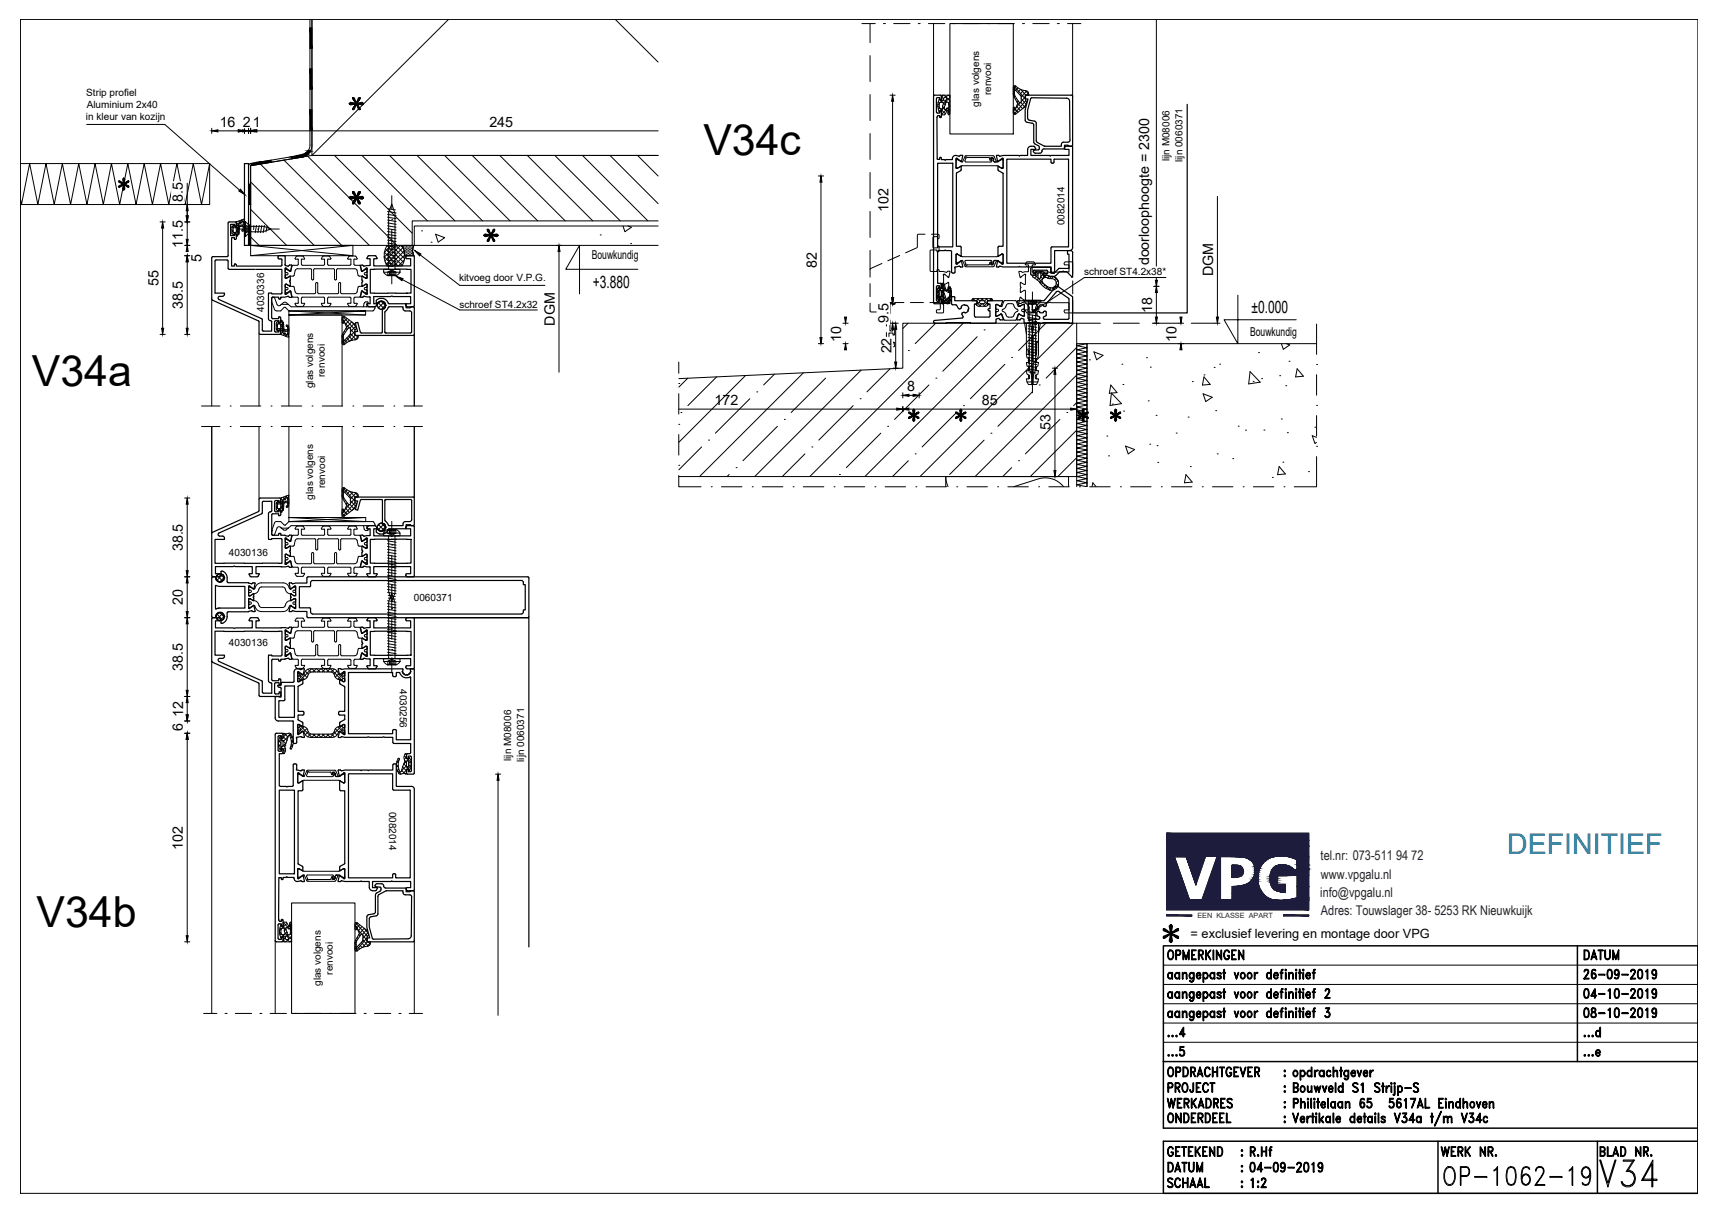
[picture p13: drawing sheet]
<svg xmlns="http://www.w3.org/2000/svg" width="420mm" height="297mm" viewBox="0 0 420 297" stroke-linecap="round" stroke-linejoin="round" font-family="sans-serif">
<defs><g id="words">
<text font-size="11" x="389.8" y="291.4">V34</text>
<g font-size="10.5">
<text x="171.9" y="38">V34c</text>
<text x="7.8" y="94.3">V34a</text>
<text x="8.9" y="226.5">V34b</text>
</g>
<text font-size="8.4" x="351.7" y="291">OP-1062-19</text>
<text font-size="7" fill="#007cb0" x="368.4" y="208.7">DEFINITIEF</text>
<text font-size="6.6" x="84.3" y="51.2">*</text>
<g font-size="6.2">
<text x="84.3" y="27.9">*</text>
<text x="117.1" y="60.3">*</text>
</g>
<text font-size="5.7" x="284.3" y="287.9">DATUM</text>
<g font-size="5.3">
<text x="385.9" y="235.7">DATUM</text>
<text x="385.9" y="245.2">04-10-2019</text>
<text x="284.3" y="268.1">PROJECT</text>
<text x="284" y="272">WERKADRES</text>
<text x="284.3" y="275.5">ONDERDEEL</text>
<text x="284.3" y="291.4">SCHAAL</text>
<text x="304.4" y="291.4">1:2</text>
</g>
<g font-size="4.2">
<text x="144.9" y="70.5">+3.880</text>
<text x="305.9" y="76.5">±0.000</text>
</g>
<g font-size="3.5">
<text x="53.7" y="31">16</text>
<text x="59.3" y="31">2</text>
<text x="61.8" y="31">1</text>
<text x="119.6" y="31">245</text>
<text x="44.7" y="49.4" transform="rotate(-90 44.7 49.4)">8.5</text>
<text x="217.1" y="51.8" transform="rotate(-90 217.1 51.8)">102</text>
<text x="44.7" y="60.6" transform="rotate(-90 44.7 60.6)">11.5</text>
<text x="49.3" y="64.1" transform="rotate(-90 49.3 64.1)">5</text>
<text x="199.6" y="65.4" transform="rotate(-90 199.6 65.4)">82</text>
<text x="280.9" y="64.9" transform="rotate(-90 280.9 64.9)">doorloophoogte = 2300</text>
<text x="38.7" y="69.9" transform="rotate(-90 38.7 69.9)">55</text>
<text x="296.5" y="67.6" transform="rotate(-90 296.5 67.6)">DGM</text>
<text x="44.7" y="75.5" transform="rotate(-90 44.7 75.5)">38.5</text>
<text x="281.6" y="76.6" transform="rotate(-90 281.6 76.6)">18</text>
<text x="135.6" y="79.6" transform="rotate(-90 135.6 79.6)">DGM</text>
<text x="205.6" y="83.6" transform="rotate(-90 205.6 83.6)">10</text>
<text x="217.1" y="79.1" transform="rotate(-90 217.1 79.1)">9.5</text>
<text x="287.6" y="83.6" transform="rotate(-90 287.6 83.6)">10</text>
<text x="217.9" y="86.4" transform="rotate(-90 217.9 86.4)">22</text>
<text x="221.7" y="95.6">8</text>
<text x="174.6" y="99">172</text>
<text x="240" y="99">85</text>
<text x="256.8" y="105.2" transform="rotate(-90 256.8 105.2)">53</text>
<text x="44.7" y="134.8" transform="rotate(-90 44.7 134.8)">38.5</text>
<text x="44.7" y="147.9" transform="rotate(-90 44.7 147.9)">20</text>
<text x="44.7" y="164" transform="rotate(-90 44.7 164)">38.5</text>
<text x="44.7" y="178.7" transform="rotate(-90 44.7 178.7)">6</text>
<text x="44.7" y="175.3" transform="rotate(-90 44.7 175.3)">12</text>
<text x="44.7" y="207.8" transform="rotate(-90 44.7 207.8)">102</text>
</g>
<g font-size="3.3" fill="#1d1c3c">
<text x="322.8" y="210.3">tel.nr: 073-511 94 72</text>
<text x="322.9" y="214.8">www.vpgalu.nl</text>
<text x="322.7" y="219.3">info@vpgalu.nl</text>
<text x="322.9" y="223.6">Adres: Touwslager 38- 5253 RK Nieuwkuijk</text>
</g>
<text font-size="3.1" x="291" y="229.2">= exclusief levering en montage door VPG</text>
<g font-size="3">
<text x="144.7" y="63.3">Bouwkundig</text>
<text x="305.6" y="82.2">Bouwkundig</text>
</g>
<g font-size="2.4">
<text x="21.1" y="23.6">Strip profiel</text>
<text x="242.3" y="23.3" transform="rotate(-90 242.3 23.3)">renvooi</text>
<text x="21" y="29.4">in kleur van kozijn</text>
<text x="21.2" y="26.5">Aluminium 2x40</text>
<text x="239.3" y="26" transform="rotate(-90 239.3 26)">glas volgens</text>
<text x="285.9" y="39.5" transform="rotate(-90 285.9 39.5)">lijn M08006</text>
<text x="289" y="39.6" transform="rotate(-90 289 39.6)">lijn 0060371</text>
<text x="260.2" y="55.1" transform="rotate(-90 260.2 55.1)">0082014</text>
<text x="112.2" y="68.8">kitvoeg door V.P.G.</text>
<text x="265" y="67.3">schroef ST4.2x38*</text>
<text x="64.6" y="76.2" transform="rotate(-90 64.6 76.2)">4030336</text>
<text x="112.3" y="75.3">schroef ST4.2x32</text>
<text x="76.5" y="94.9" transform="rotate(-90 76.5 94.9)">glas volgens</text>
<text x="79.4" y="92.1" transform="rotate(-90 79.4 92.1)">renvooi</text>
<text x="79.4" y="119.4" transform="rotate(-90 79.4 119.4)">renvooi</text>
<text x="76.5" y="122.2" transform="rotate(-90 76.5 122.2)">glas volgens</text>
<text x="56" y="135.8">4030136</text>
<text x="101.2" y="146.9">0060371</text>
<text x="56" y="157.8">4030136</text>
<text x="97.7" y="168.5" transform="rotate(90 97.7 168.5)">4030256</text>
<text x="125" y="186.1" transform="rotate(-90 125 186.1)">lijn M08006</text>
<text x="128.1" y="186.2" transform="rotate(-90 128.1 186.2)">lijn 0060371</text>
<text x="95.1" y="198.4" transform="rotate(90 95.1 198.4)">0082014</text>
<text x="81.3" y="238.3" transform="rotate(-90 81.3 238.3)">renvooi</text>
<text x="78.4" y="241.1" transform="rotate(-90 78.4 241.1)">glas volgens</text>
</g>
<text font-size="1.8" fill="#1d1c3c" x="292.7" y="224.5">EEN KLASSE APART</text>
</g></defs>
<!-- layer: 0 -->
<g fill="none" stroke="#000" stroke-width=".24">
<path d="M5 40h46.2l-1.9 10-2.1-10-1.9 10-2.1-10-1.9 10-2.1-10-1.9 10-2.1-10-1.9 10-2.1-10-1.9 10-2.1-10-1.9 10-2.1-10-1.9 10-2.1-10-1.9 10-2.1-10-1.9 10-2.1-10-2 10-2-10-2 10-.2-1.2M21.2 30.4h19.1l18.3 16.1M51.2 40v10h-46.2M229.2 26l.5 .4M229.3 25l.3 .3M229.5 27.3l.2 .2M229.6 27.3v.1M229.6 27.4h.1M229.6 25.3l-.4 .4M229.6 24.2l.2 .2M229.7 27.4l.1-.1zM229.7 26.3l-.4 .4"/>
<path d="M229.7 24.2l-.1 .1M229.8 27.2l.4-.2v.9M229.8 27.2v.2M229.8 24.4l-.2-.2-.3 .9v1.5l.2 .8M229.8 26.6l1.3 1.2M229.9 24.5l.6 .7-.5-.2M230.2 27.9l.6 .2M230.2 28h.1M230.3 23.3h1.7M230.3 23.2l-.1 .2v1.1l-.4-.1M230.4 26.1l.4 .4M230.6 25.2l.4 .5"/>
<path d="M230.6 23.3l-.4 .4 .5 .5M230.7 24.3l-1.1 .8v1l.2 .5 .6-.1 .3-1.2-.2-.2M230.8 23.3l1.4 1.4M230.8 26.3l-.7 .7M231.1 26.8l.4 .3M231.1 24.6l-.1 .1M231.1 25.4l-.3 .8v.5l.3 .1M231.4 24.2l-.3 .4 .3 .4M231.4 24.2v-.3a.46 .46 0 0 0-.7 .2v.5l.3 .1M231.5 26.4h.1M231.5 26.4l-.4 .4M231.7 26.4l.1 .2"/>
<path d="M231.7 26.4l-1.5 1.5M231.7 23.3l-.6 .5M231.7 27.4l.4 .4M231.8 23.3l.4 .3M231.9 25.4l.3 .3M231.9 26.6v.1M231.9 25.3l-.2-.3h-.4l-.2 .4M231.9 27.3l-.2 .2M231.9 26.6l.3 .2M232 23.2l.2 .2v4.3l-.2 .4-.2-.1-.2-1.1-.8 1.2M232.2 26l-.3 .2M232.2 23.8l-1.6 1.6"/>
<path d="M232.2 24.9l-.3 .4 .1 2.1-.1-.7M232.2 27l-.2 .2M233.7 39.2v1.7l.2 .2M233.9 39h.1M233.9 39l-.2 .2M234 39l.9 .5M242.3 39l-.3 .2-.3-.7h-5.3l-.2-.1-.4 .9 .3 .3M242.4 38.7h.2M242.4 39.3l-.2 .3h-6.1M242.4 38.7l-.1 .1 .1 .5M242.6 38.7l.3 .3-.4-.5-.3 .1v.4M242.7 39.2l.3 .3"/>
<path d="M242.7 38.1h-6.6l-.2 .1-.6 1.3h-.4M242.7 39.2l.4 .3M242.7 38.1l.8 1.3-.1 .2M242.8 39l-.1 .2M242.8 39v.2M242.8 39h.1M243 39.5l.1 .1M243.1 39.6h.5M244.9 39h.1M244.9 39l-1.2 .6M245 39l.2 .2M245.2 39.2v1.7"/>
<path d="M247.7 21.9l.3 .3M247.7 22.9l.3 .4M247.7 27.2l.6 .7M247.7 23.1l1 2.1-.6 1.9v-.7M247.8 26.2l.3 .4M247.8 21l2.9 3.3M248 22.5l-.3 .3M248.1 23.5l-.3 .2M248.1 26.4l-.2-.2-.2 .2v1.2a.35 .35 0 0 0 .1 .3 .35 .35 0 0 0 .4 0M248.1 26.6l-.4 .5M248.1 23.5l1 1.5M248.2 26.7l.6 .7"/>
<path d="M248.3 22.1l1.3 1.4M248.3 21.1l-.6 .7M248.3 22.1l-.3-.6 .1 2M248.5 24.1l-.3 .2M248.5 25.9l.9 1.1M248.7 25.2l1.2 1.4M248.8 21.5l-.5 .6M248.9 24.6l-.3 .4M249.3 25.1l-1 1.3M249.4 21.9l-.6 .7M249.5 25.1l.9 1M249.6 23.5h.1"/>
<path d="M249.6 21.9l1.1 1.4M249.6 23.5v1.5h-.5M249.6 24.1l1.2 1.4M250.1 22.1l-.9 1M250.6 26l-2.4 1.9M250.7 24.6l.2 .2M250.7 25.7l-.7 .9M250.7 23.6l-1.1 1.2M250.7 22.2l.7 .9M250.8 23.3h.6M250.8 23.2l-.1 1.4-2.9 3.3M250.9 22.3l-1.3 1.5"/>
<path d="M251 24.8l-.5 1.2M251 22.3l-.3-.1a4.4 4.4 0 0 1-2.6-1.3l-.4 .3v1.9M251.1 22.3l.3 .4M251.4 22.7v.5M251.4 22.8l-.4 .5M56.7 56.2l.3 .4M56.8 55.3l.3 .4M57 56.4l-.3 .3M57 55.7h.7v1.1h-.7zM57.2 55.1l-.5 .6M57.2 56.8l.3 .4M57.5 56.8l-.5 .6"/>
<path d="M57.7 55.3l.4 .5M57.8 56.5l.6 .7M57.8 57.5l.1 .2M57.8 57.6l.2 .1M57.8 54.2v.1M57.9 54.2l-.1 .2M58.1 57.6l-.1 .1M58.1 56.1l-.3 .4M58.2 56.7h.1M58.2 56.4v.3M58.2 57.2l-.1 .4M58.2 57.2h.1"/>
<path d="M58.2 56l.3 .3M58.3 54.9l-.5-.6v1h-.6l-.1-.3-.4 .5v1.6l.4 .4 .1-.3h.5l.1 .4M58.3 54.8l-.7 .9M58.4 55.1l.3 .3M58.4 54l.5 .6-.3-.1M58.5 57l-.3 .2M58.5 56.7l-.7 .9M58.5 55.5l-.3 .4M58.6 54.5h-.2l-.3 1.1 .1 1.1M58.6 55.3l-.2 1.7M59 55l-.3 .4M59.1 54.3l-.2 .2"/>
<path d="M59.1 53.8l.6 .8M59.1 54.2l.1-.1 .2 .2v.7M59.2 53.7l-.6 .8M59.2 55l.6 .7M59.3 56.2l.2 .2M59.4 55l-1 .1-.2 1.3M59.6 54.1a3.5 3.5 0 0 1-.1 2.3l-.3 .1v-.3a.49 .49 0 0 0 .3-.8h-.8M59.6 53.9l.1-.3-1.9 .6M59.7 53.9l-.1 .2M59.7 54.2l-.3 .3M59.8 55.2l-.3 .3M103 56.4h.1"/>
<path d="M105.4 59.2h.1M106.5 57.3l2.2 .8-1.6 1.1zM146.7 57.4h.1M152.3 55.3l.4 1.3 1.6-1-.8-.3M154.1 59.5h.1M160.9 55.3h-59.6v4.7h59.6M243.6 40.5h-8.4l-1.3 .6M243.7 40.5l1.2 .6M244.9 41.1h.1M245.2 40.9l-.2 .2M67.5 79.3l.3 .3M67.6 78.9l-.1 1.6 .4 .5 .1-.1"/>
<path d="M67.8 79.4l-.3 .4M67.9 78.6l.4 .6M67.9 78.6l-.3 .3M67.9 78.5l.1 .2M68.4 78.8l-.4 .4M68.6 78.5l.7 .8M68.6 79.5l.3 .4M68.7 78.3l-.1 .2M68.9 78.6v-.3h-.2l-.1 .5-.5-.1M69 78.5l.3 .5M69 79.3l-.1 1M69 79.3l.1 .2"/>
<path d="M69 79.3h.1M69.1 78.8h.1M69.1 79.5v1.3M69.2 78.9l-.6 .7M69.3 79l.1 1.5M69.3 79.7l-.2 .4M69.7 71.1l.2 .5 .9-.4M69.7 70h.1M69.7 66.4h.1M69.7 70.2l.2 .1M69.7 66.5l.2 .2M69.7 67.5h.1"/>
<path d="M69.7 71.1h.1M69.7 70l.1 .2M69.7 66.4l.1 .1M69.8 71l-.1 .1M69.8 67.3l-.1 .2M69.9 70.9h.1M69.9 67.2h.1M69.9 67.2l-.2 .1M69.9 70.8l-.2 .2M69.9 70.3a.31 .31 0 0 1 .5 .3 .31 .31 0 0 1-.5 .2M69.9 66.7a.31 .31 0 0 1 .5 .2 .31 .31 0 0 1-.5 .3M70.4 79.6l-.3 .2"/>
<path d="M70.5 79.9l-.3-.4-.2 .1v.2a.44 .44 0 0 1 .3 .7M70.6 79.9v1.8M70.8 66.3l-.9-.4-.2 .5M70.8 66.3h.1M70.9 70h.8l.2 .2M70.9 71.1h.1M70.9 66.3h.1M70.9 67.5h.7M70.9 71.1h-.1M70.9 70l-1-.5-.2 .5M70.9 67.5l-.9 .5-.2-.1-.1-.4M71 71.1l.4 1.4"/>
<path d="M71.4 65.1l-.4 1.2M71.4 72.4l.2 .3h1.2v1.4M71.9 70.2l.3 1.1 .3 .4 4.4 .1M71.9 67.3l.3-1.1 .3-.5h3.4l.3 .3v2.2M71.9 67.3l-.2 .2M72.8 74.2h-.7l.5 .7h1.5l.4-.7h-.7M73.7 63.4v1.2M73.7 72.9v1.1M73.7 72.9l.2-.2h5.2l.2 .2-.1 1.2M73.7 74l.1 .1M73.7 63.4l.8-.1-.4-.7h-1.6l-.4 .6 .8 .2-.1 1.4h-1.2l-.2 .2M76.9 65.7l4.8 .1 .1 2.4 .2 .2 .3-.2v-2.2l.2-.3h4.2l.6 .5"/>
<path d="M76.9 65.7l-.2 .3v2.2l-.3 .2-.2-.2M78.5 74.3l.5 .6M78.6 63.2v.2h.7v1.2l-.2 .3-5.2-.1-.2-.2M79 62.6h1.5l.4 .7-.8 .1M79 62.6l-.5 .6M79.2 74.2h-.6v.1M80.1 63.4v1.2M80.1 72.9v1.1M80.1 64.6l.2 .2 5.2 .1M80.1 74l.1 .1M80.2 74.2h.7l-.4 .7h-1.5M82.8 69.3l-.1 2.4-4.8 .1-.2-.2v-2.3l-.3-.2h-.2v2.4l-.3 .3"/>
<path d="M82.8 69.3l.2-.2 .3 .2M83.2 69.3v2.3M83.6 78.2l.4 .4M83.6 77.7v1.2M83.6 77.7l.2-.4h.4l2.2 1.7M83.6 78.8l.4 .2v-.8l.7 1.8-1.1 2v2l.5 .3a4.4 4.4 0 0 1 2.6-1.2M83.8 77.3l3 3.3M84 78.7l-.3 .3M84.2 77.4l-.6 .7M84.3 78.9l1.1 1.2M84.8 77.8l-.7 .8M85 63.2l.4-.6h1.5l.4 .7-.7 .1"/>
<path d="M85 63.2l.1 .2h.7v1.2l-.3 .2M85.4 78.3l-1 1M85.5 72.7h-5.2l-.2 .2M85.5 72.7l.3 .2-.1 1.2M85.7 74.2h-.6l-.1 .1M86.5 79l.6 1.4M86.5 79.1l-.9 1.1M86.6 74.2h.7l-.4 .7h-1.4l-.5-.6M86.6 63.3v1.5h1.2l.2 .2M86.8 79.6l-.8-.9-1.3 1.4M86.9 79.8l-1.3 1.4M87.3 66.2l.2 1.1"/>
<path d="M87.3 71.3l-.3 .4-.3 .1h-3.2l-.2-.3M87.5 70.2l-.2 1.1M87.6 67.3l.2 .2M87.8 67.5h.7M88 72.4l-.2 .2-1.2 .1v1.4M88.1 65.1l.2 1.1 .3 .1M88.5 67.5l.9 .5M88.6 71.2l.8 .4M88.6 71.1l-.3 .2-.2 1.2M89.4 69.5a2.03 2.03 0 0 1-1.8 .6v.1M89.4 65.9l-.8 .4M89.4 71.6h.1"/>
<path d="M89.4 68h.1M89.4 69.5l.3 .1v.4M89.4 65.9h.3v.5M89.4 65.9h.1M89.4 69.5h.1M89.5 70.9h.1M89.5 70.3a.31 .31 0 0 0-.5 .3 .31 .31 0 0 0 .5 .2M89.5 70.8l.2 .3M89.5 67.2l.2 .1M89.7 67.3v.2M89.7 71.1h.1M89.7 67.5h.1"/>
<path d="M89.7 70.2l-.2 .1M89.7 71.1v.4l-.3 .1M89.7 67.5v.4l-.3 .1M89.7 70h.1M89.7 66.4h.1M89.7 70v.2M89.7 66.4v.2a.35 .35 0 0 0-.6 .1 .35 .35 0 0 0 .2 .5h.2M92.2 74.9l.8 .7M92.4 74l1.5 1.4M93 73.7l-.8 .8M93.2 73.7l1 1M93.9 73.9l-1.5 1.4"/>
<path d="M94.2 74.7h.1M94.2 74.6l-1 1.1M98.4 68.4l14 7.4h18.9M102.7 62.3l9.7 7.5h20.8M229 72.2l.9 .9M229 71.1l.6 .6M229 71.2l.3 .3M229 72.3l.8 .8M229.3 70.4l.5 .5M229.3 70.4l.7 .6M229.3 71.3l-.3 .3M229.3 72.4l-.3 .3"/>
<path d="M229.3 72.4l.3 .2M229.4 70.2l-.4 .7v1.6l.4 .9 .3-.3 .5 .1M229.4 70.2l-.4 .7v1.8l.4 .6h.2M229.4 70.2h.2M229.6 72.6h.2M229.6 71.9l-.6 .6M229.6 70.3l.1 .2h.2M229.7 71h.2M229.7 71l-.1 .2v1.2l.1 .1M229.8 70.9l-.5 .3v1.2M229.8 70.9l.3 .3M229.9 73.1h-.2l-.1 .2"/>
<path d="M229.9 70.5l.2-.2v-.8l.4 .3v4l-.4 .3v-.9l-.2-.1M229.9 70.5l-.9 .9M229.9 71l.2 .2M230 72.5l-.7 .7M230 72.5h.1M230.1 72.5h-.4M230.1 71.1l.7 .8M230.1 74.1l.1 .1 .2-.1M230.1 69.4v1l-.4 .1-.1-.3M230.1 69.5h.1M230.1 71.6l.1 .2-.1 .2M230.1 71.2v1.2l-.3 .2"/>
<path d="M230.1 69.5l.4 .3-.1-.2h.2l.4 1.2 .5 .2 .3-.2M230.1 70.1l.4 .4M230.1 71.2l.4 .4M230.1 73.3l.4 .4M230.1 72.4v.1M230.1 73.3l.8 .8M230.1 70.1l.5 .5M230.1 73.2v.9M230.3 69.3l-.2 .1M230.3 69.3l.2 .1M230.3 69.3h.1a1.77 1.77 0 0 1 .1 1.8l.1 .2M230.4 74.1h.1"/>
<path d="M230.4 69.3l.5 .4M230.5 69.3l.3 .2-.7 .7M230.5 72.7l-.4-.5 1.4 1.5h.2l-.3-.3M230.5 70.1l-.8 .8M230.5 69.3l-.4 .2M230.5 71.2l-.4 .4M230.5 72.3l-1.1 1M230.5 73.3l-.4 .4M230.5 71.3h.1M230.5 70.9l-.4 .5M230.6 71.3l.7 2.2-.7 .5-.1-.2-.4 .3M230.8 71.7l-.7 .7"/>
<path d="M230.8 73.9l.2 .2M230.8 73.8l-.4 .5M230.8 69.5l.3 1.1M231.1 70.4l-.3 .2M231.1 72.5l-1 1M231.1 70.6l.2 .3 .3-.1M231.3 73.3l-.7 .7M231.6 73.7l.4 .4M231.7 70.6l.2 .1M231.8 70.6l.2-.2a3.3 3.3 0 0 1 0 3.7M231.8 70.6l.3 1.6-.4 1.5M231.9 72.8l.2 .3"/>
<path d="M231.9 70.9l.6 .5M231.9 70.6l-.4 .4M232 73l.3 .4M232 70.2l-.4 .6M232 70.2l.1-.1a2.86 2.86 0 0 1-1.6 4.2l-.4-.2M232 74.1l-.3 .2-1.2-.2M232 70.5l-.2 .4M232 70.5l.2-.1 .1 .2M232.1 70.4l-.3 .2M232.1 72.1l.4 .4M232.2 72.1l.3 .2M232.2 70.6h.1"/>
<path d="M232.3 70.6l-.1 1.5-.8 1.3M232.3 70.2l-.2 .2M232.3 71.1l.3 .3M232.4 73.3l-1 .9M232.4 71.1l-.3 .4M232.5 72.1l-.6 .6M232.5 71.1l-.2 .2M232.6 72.1l-.5 .4M233.7 62.4v1.6l.2 .2M233.9 62.2l1.3 .5 8.4 .1M233.9 62.2l-.2 .2M234.9 63.7l-1 .6"/>
<path d="M234.9 63.7h.4l.6 1.4 .2 .1h6.6M235.8 64l.4 .9 5.5-.1 .3-.7 .3 .2M236.1 63.7h6.1l.2 .3M236.1 63.7l-.2 .3M237.8 73l4.7 .1 .1 .4h-1.3v.6l.3 .2v.2M237.8 73l-.2 .5h1.2v.6l-.3 .3 .5 .4 2 .1 .3-.2M237.8 73l.5 .5M238.1 73l-.5 .5M238.8 74l.9 .9M238.9 73l.6 .6M239.1 73l-.5 .5M239.4 73.8l-.7 .8"/>
<path d="M239.4 73.7l1-.2a.37 .37 0 0 1 .4 .4 .37 .37 0 0 1-.4 .3h-.6a.37 .37 0 0 1-.4-.5zM240 73l.5 .5M240 74.3l-.6 .6M240.2 74.3l.5 .6M240.2 73l-.5 .5M240.8 73.8l.7 .8M241 73l.5 .5M241.2 73l-.6 .6M241.3 74l-.8 .9M241.6 74.5l-.3 .2M242.1 73l.5 .5M242.2 64.3l-.1 .3"/>
<path d="M242.3 73l-.5 .5M242.4 64l-.1 .5h.4l.1-.2M242.7 64.1l.1 .1M242.8 64.1v.1M242.8 64.2v.1M242.8 64.2h.1M242.8 64.2l-.2 .5h-.4v-.2M243 63.7l-.3 .4M243.1 63.7h.3M243.1 63.7h.5M243.1 63.7l-.4 .4M243.1 63.6l-.1 .1"/>
<path d="M243.4 63.7l.1 .2-.5 1.2-.3 .1M243.4 75.4l.1 .2M243.5 75.6h.1M243.6 75.6a.32 .32 0 0 1 .5 .4 .32 .32 0 0 1-.6 .1l-.1 .3v.8l.4 .1 .7-.5M243.7 63.7l1.2 .6M244.6 75h.1M244.7 74.9l-1.1-.4-.2 .2v.7M244.8 76.8h-.3M244.8 76.8l.6 1.3M244.9 62.2l.3 .2M244.9 64.3h.1M244.9 62.2l-1.2 .5"/>
<path d="M245.2 62.4v1.7M245.2 76.2a1.51 1.51 0 0 1 .9 1.2l.4 .1M245.2 64l-.2 .2M245.4 73.6l-.5 1.2-.2 .1M245.4 78.1l.2 .2h2.6l.2-.2M245.6 73.5h2.6M245.6 73.5l-.2 .1M246.5 74.2l1.2 .2 .4 .9 .6 .4v.4l-.1 .1M246.5 74.2l-.5 .4a1.36 1.36 0 0 1-1 1.1v.4l.2 .1M248.2 73.5l.2 .1 .4 1.2 .2 .1M248.6 76.2a1.51 1.51 0 0 0-.9 1.2l-1.2 .1M249 75h.1"/>
<path d="M249.1 74.9l.9-.4h.3v.9M249.2 76.8l-.4 .1-.4 1.2M250.3 75.4v.2a.36 .36 0 0 0-.5 .1 .36 .36 0 0 0 0 .5 .36 .36 0 0 0 .5 0v1l-.3 .1-.8-.5M252.9 66.6l.4-.3h1.5l.4 .3-.1 .1M253 66.6v.1M253 66.8h.2v.5M253.1 67.4l3.5 3.5M253.1 67.4l-.4-.1a.31 .31 0 0 0-.3 .2 .31 .31 0 0 0 .1 .3l1.7 1.3M253.2 66.4l.5 .5M253.2 67.2l-.1 .1M253.5 66.3l-.5 .5M253.7 67.2l-.8 .8"/>
<path d="M253.9 66.7l.5 .2M253.9 66.7l-.2 .2v.9l.3 .3M253.9 68l-.4 .4M254.1 66.3l.8 .8M254.2 69.1l1 1.1 1.4 .7M254.4 67.6l.5 .5M254.4 66.9v.8M254.4 67.7l-.2 .4h-.2M254.6 66.3l-.5 .4M254.7 68.8l-.5 .3M254.9 68.2l-.2 .4 .2 .5M254.9 67l-.5 .5"/>
<path d="M254.9 69.1l-.4 .4M254.9 67.2l.5 .1M255 67.4l.2 .5M255.1 66.8h-.2v.5M255.1 67.3l.5 .5M255.2 67.9l-.3 .2M255.4 67.3h.6M255.4 69.7l-.4 .4M255.5 67.8l-.3 .1M255.5 67.8h.3M255.7 67.3l-1.7 1.6M255.8 67.9l.3 .1a2.26 2.26 0 0 1 2 .8 1.19 1.19 0 0 1-.5 1.4 1.19 1.19 0 0 1-1.4 0l-1.3-1.1"/>
<path d="M256 67.3l.3 .2M256.1 70.1l-.4 .4M256.4 67.5l.6 .1M256.5 67.5l.5 .6 .5-.5M256.5 67.6l-.4 .4M256.6 70.9h.1M256.8 70.4l-.4 .4M257 67.5l.1 .1M257.1 67.6a1.7 1.7 0 0 1 1.6 1.9 1.7 1.7 0 0 1-2.1 1.4M257.2 70.4l.4 .5M257.6 67.7l1 .9-.5 .5M257.9 70l.4 .4"/>
<path d="M258.1 68l-.3 .4M258.1 69.3l.5 .5M258.7 69.6l-1.3 1.3M285 67.8h-20l-11.2 7.5M67.5 80.3l.5 .6M67.9 80.3h.6M67.9 80.3v-1.1h.7l-.1 1.1M67.9 80.3l-.3 .4M68 80.8v.1M68.1 80.8l.5-.1v1M68.4 80.3l.7 .9M68.6 81.6l.1 .2"/>
<path d="M68.6 81.7l1.9 .8M68.9 80.2l-.4 .5M69 80.3l.2 1.1 .2 .1M69.1 80.1l.3 .4M69.1 81.1l-.5 .6M69.2 80.8l.2 .2h.9l-.1 .8h-.2l-.2-.2M69.4 81.5l.6 .8M69.4 80.5l.1 .1M69.4 81.5l.4 .1M69.4 80.7l-.2 .2M69.7 81.5l-.5 .5M70.3 81.5l.2 .3"/>
<path d="M70.3 80.5l-.8 .1 .3 .4M70.3 80.5l.3 .3M70.5 81.9l.1 .4-.1 .1M70.5 81.7v.2M70.6 81.4l-.7 .8M70.6 80.4l-.5 .6M83.6 82.4l.3 .4M83.6 83.5l.6 .7M83.8 81.6l.2 .2M83.9 82.2v1.6l.3-.7M83.9 83.1l-.3 .3M83.9 82l-.3 .3"/>
<path d="M84.1 81.7l-.2 .4M84.2 80.9l.2 .3M84.2 83.1l.6 .6M84.6 80.3l.2 .3M84.8 82.6l.6 .8M85 80.3l-.9 1.4M85.1 80.3l.3-.2 .2 .2v1.4l-1.4 1.4M85.2 82.1l1 1.1M85.6 81.8h.1M85.6 80.4l1.2 1.3M85.6 81.5l1.4 1.5M86.8 81l-3 3.3"/>
<path d="M86.8 80.7l.1 1.3M86.8 82l-1.2 1.3M86.8 82h.8l-.1 .6M87 80.5l-.2 .1M87.1 82l.4 .5M87.1 80.3v.2M87.5 82.6l-.2 .3-.6 .2M87.5 82.2l-.7 .9M265.7 84h-2.5v35M266.3 88h.1M267.4 86l2.2 .9-1.6 1.1zM271.5 94.1l1.5 1.9-1.9 .1z"/>
<path d="M271.7 96.1l2.4 2.6-2.8 .4zM271.9 98.8h.1M274.2 89h.1M274.5 94h.1M280.2 87.4h.1M280.6 98h.1M281.2 89.8h.1M291.4 93.3h.1M294.1 96.3l2.2 .8-1.6 1.1zM294.3 91.7h.1M294.3 92.1l1.5 1.9-1.9 .1zM296.8 89.8h.1"/>
<path d="M298.1 89h.1M305.5 90.9l2.5 2.5-2.8 .5zM306.3 93.2h.1M307.6 86.2h.1M308.4 92.6h.1M312.8 91.8h.1M313.2 84l.5 1.4 1.5-1.1-.8-.3M314.3 94.3h.1M315.1 88.3h.1M317.1 90.2l1.5 1.8-1.9 .1zM321.8 84h-56.1v35v-35l-2.5 .5 2.5 .5-2.5 .5 2.5 .5-2.5 .5 2.5 .5-2.5 .5 2.5 .5-2.5 .5 2.5 .5-2.5 .5 2.5 .5-2.5 .5 2.5 .5-2.5 .5 2.5 .5-2.5 .5 2.5 .5-2.5 .5 2.5 .5-2.5 .5 2.5 .5-2.5 .5 2.5 .5-2.5 .5 2.5 .5-2.5 .5 2.5 .5-2.5 .5 2.5 .5-2.5 .5 2.5 .5-2.5 .5 2.5 .5-2.5 .5 2.5 .5-2.5 .5 2.5 .5-2.5 .5 2.5 .5-2.5 .5 2.5 .5-2.5 .5 2.5 .5-2.5 .5 2.5 .5-2.5 .5 2.5 .5-2.5 .5 2.5 .5-2.5 .5 2.5 .5-2.5 .5 2.5 .5-2.5 .5 2.5 .5-2.5 .5 2.5 .5-2.5 .5 2.5 .5-2.5 .5 2.5 .5-2.5 .5 2.5 .5-2.5 .5 2.5 .5-2.5 .5 2.5 .5-2.5 .5 2.4 .5M83.8 119.3l3 3.2"/>
<path d="M84.2 119.3l-.6 .7M84.8 119.8l-.5 .6M231.2 116.5l.1 1.3 .4 1.2M231.2 119v-2.5h30v2.5M247.8 119l5.9-1.9a5.7 5.7 0 0 1 6.2 1.9M266.9 119l.2-1 .8 1M270.5 106.6h.1M271 111.4h.1M274.6 100.5h.1M275.1 109.1l2.2 .8-1.5 1.1zM281 108.6h.1M282.6 101.5h.1"/>
<path d="M282.8 109h.1M283 113h.1M287.5 105.9h.1M289.9 116l1.5 1.9-1.9 .1zM290.4 102h.1M290.9 114.1h.1M297.1 100.4h.1M297.5 111h.1M301.3 112.1h.1M302.6 104.2h.1M304.4 105.2h.1M308.9 105.1h.1"/>
<path d="M311 116.7h.1M312.7 114.1l1.5 1.8-1.9 .1zM313.2 102.4h.1M313.6 113h.1M314.7 105.8h.1M319.8 115.3h.1M321.4 104.4h.1M321.8 106.9l-1.1-.4 .7 1.9 .4-.2M67.5 123.7l.3 .4M67.7 122.8l.3 .4M67.8 123.3l.1 1h.6l.1-1M67.8 123.9l-.3 .4"/>
<path d="M67.8 123.3h.8M68 122.7l-.1-.1-.4 .4v1.6l.5 .4v-.2M68 122.6l-.5 .6M68 124.3l.4 .4M68.1 122.7v.1M68.1 122.8h.5M68.3 124.3l-.4 .6M68.5 122.8l.4 .5M68.6 124.7l-.5 .1M68.6 124.7l.1 .5-.1-.2M68.6 124l.6 .7M68.6 121.8v.9"/>
<path d="M68.6 121.8l.5 .7M68.8 121.7l-.2 .2M68.9 125v.2h-.2M68.9 123.2v.9M68.9 123.6l-.3 .4M69 124.1v.1M69 124.2h.1M69.1 124l-.1 .2M69.1 124.8h.1M69.1 123.5l.2 .3M69.1 122.3l-.7 .9M69.1 122.8v1.2"/>
<path d="M69.2 122.6l.3 .3M69.2 121.5l.5 .6M69.3 124.2l-.7 .9M69.4 123.1l-.3 .4M69.4 122l.2 .1M69.4 122l-.2 .1-.2 1.1M69.5 122.9l-.2 1.6-.3 .5M69.5 122.9h.7M69.7 122.1h-.1M69.7 132.4h.1M69.7 135.7l.4-.2 .8 .5M69.7 136h.1"/>
<path d="M69.7 137.1v.4l.2 .1 1-.4 .2 .1M69.7 132.1v.3M69.7 135.7v.3M69.7 137.1h.1M69.7 122l.3-.3h.2l.1 .8h-.9l-.2 .2M69.7 132.4l.1 .1M69.7 136l.1 .2M69.7 132.5l.2 .2M69.7 136.2l.2 .1M69.8 133.3l-.1 .5 .3 .2M69.8 137l-.1 .1M69.8 122.5l-.2 .4"/>
<path d="M69.9 132.7h.1M69.9 133.2h.1M69.9 136.8h.1M69.9 136.3h.1M69.9 133.2l-.2 .1M69.9 136.8l-.2 .2M69.9 131.9h.1M69.9 121.3l.7 .8M69.9 131.9l-.2 .2M69.9 132.7a.31 .31 0 0 1 .5 .2 .31 .31 0 0 1-.5 .3M69.9 136.3a.31 .31 0 0 1 .5 .3 .31 .31 0 0 1-.5 .3M70 131.9h.1"/>
<path d="M70 121.2l-.6 .8M70.1 131.9l.8 .5M70.1 122.5l.5 .7M70.3 122.9v.1M70.3 123l-.2 .7M70.4 124l-.4-.3 .1 .3M70.5 121.1l-1.9 .7M70.5 121.1v.3M70.5 121.7l-.2 .3M70.5 121.4v.2a3.8 3.8 0 0 1-.1 2.4h-.4M70.6 122.7l-.3 .3M70.9 136l.9 .1 .3 1.2"/>
<path d="M70.9 132.4h.1M70.9 137.2h.1M70.9 133.5l-.9 .5M71.1 137.3l.4 1.3 1.3 .1 .1 .2M72.2 137.3l.5 .5M72.6 128.6h1.5l.4 .7-.8 .2M72.6 128.6l-.5 .7 .8 .1-.1 1.4-1.3 .1-.5 1.5M72.7 131.7h4.2M72.7 137.8h3.2M72.7 131.7l-.4 .2-.5 1.6h-.9M72.9 138.9v1.2l-.8 .1 .5 .7M73.7 129.5v1.1"/>
<path d="M73.7 138.9v1.2M73.7 130.6l.2 .3h5.2M76.2 135.3v2.3l-.3 .2M76.2 135.3l.2-.2 .3 .2M76.7 135.3v2.3l.2 .2M76.9 137.8h4.6M76.9 131.7l.3 .2M77.2 132v2.2M77.2 134.2l.2 .3 .3-.3M77.7 132v2.2M77.9 131.7h4.6M77.9 131.7l-.2 .2"/>
<path d="M78.6 129.2l.8 .3M79 128.6h1.5l.4 .6-.1 .2-.7 .1v1.1l.3 .3h5.1M79 128.6l-.5 .6M79.1 138.7h-5.2l-.2 .2M79.1 138.7l.3 .2M79.3 129.5v1.1M79.3 138.9v1.2M79.4 130.6l-.3 .3M80.1 138.9v1.2l.7 .1 .1 .1-.5 .6h-1.4M81.8 135.3v2.3l-.3 .2M81.8 135.3l.2-.2 .3 .2M82.3 135.3v2.3l.2 .2"/>
<path d="M82.5 137.8h4.2M82.5 131.7l.3 .2M82.8 132v2.2M82.8 134.2l.2 .3 .3-.3M83.3 132v2.2M83.5 131.7h3.2M83.5 131.7l-.2 .2M83.6 124.7v1.1M83.6 120.1l.3 .4M83.6 121.2l.3 .3M83.6 125.4l.6 .7M83.6 125.8l.2 .4 .4-.1"/>
<path d="M83.6 124.7l.4-.2v.8M83.6 121.4l.1 .4 1 1.6-.1 .3M83.7 124.5l.3 .3M83.9 120.7l-.3 .4M83.9 121.4l.2 .4 1.1 1.5M84 121.7l-.2 .3M84 124.9l-.4 .4M84.2 125l.6 .7M84.2 120.4l-.3-.6v1.6M84.2 120.4l1.4 1.3M84.4 122.3l-.2 .3M84.4 124.2l1 1.1"/>
<path d="M84.7 123.7l-.6 1.6M84.7 123.5l1.3 1.3M84.9 122.9l-.3 .3M85.4 123.4l-1.1 1.2M85.4 120.1l-.6 .8M85.5 138.7h-5.1l-.3 .2M85.5 138.7l.3 .2M85.6 123.3l.9 1.1M85.6 120.2l1.2 1.3h.7M85.6 121.7v1.5l-.5 .1M85.6 121.7h.1M85.6 122.4l1.3 1.3"/>
<path d="M85.8 138.9l-.1 1.2-.7 .1 .3 .6 1.6 .1 .4-.7h-.7M86.2 120.4l-.9 1M86.5 138.9l.1 1.3M86.6 129.4l.7-.1-.4-.7-1.6 .1-.3 .6 .8 .2v1.1l-.3 .3M86.6 129.4v1.4l1.4 .1 .4 1.4 1-.4M86.7 131.7l.5 .2 .3 1.4 .3 .2a1.66 1.66 0 0 1 1.6 .5M86.7 120.4l.7 .4 .1 .7M86.8 120.4a5.6 5.6 0 0 1-2.8-1.2l-.4 .4v1.8M86.8 122.8l.2 .2M86.8 124l-.8 .8M86.8 121.8l-1.2 1.3M86.8 120.4l.7 .9"/>
<path d="M86.9 121.5l-.1 1.4-3 3.3M87 120.5l-1.4 1.5M87.1 123v.2M87.1 123.2l-.5 1.2-2.4 1.8M87.3 137.3l-.6 .5M87.5 121l-.4 .5M88.3 137.3l-.3 1.3-1.2 .1-.3 .2M88.5 137.2h.1M88.5 137.1l-.2 .2M88.5 137.1l.9 .5M89.4 135.6a1.93 1.93 0 0 1-1.8 .5l-.3 1.2M89.4 134h.1"/>
<path d="M89.4 137.6h.1M89.4 135.5l.3 .2M89.4 131.9h.1M89.4 135.5h.1M89.5 132.7h.1M89.5 133.2h.1M89.5 136.8h.1M89.5 136.3h.1M89.5 132.7a.31 .31 0 0 0-.5 .2 .31 .31 0 0 0 .5 .3M89.5 136.3a.31 .31 0 0 0-.5 .3 .31 .31 0 0 0 .5 .3M89.5 131.9l.2 .2M89.5 133.2l.2 .6-.3 .2"/>
<path d="M89.5 136.8l.2 .2M89.7 137v.1M89.7 132.4l-.2 .3M89.7 136l-.2 .3M89.7 137.1h.1M89.7 132.4h.1M89.7 137.1v.5h-.3M89.7 136h.1M89.7 132.1v.3M89.7 135.7v.3M92.2 129.1l.8 .7M92.5 128.2l1.4 1.4"/>
<path d="M93 127.9l-.8 .8M93.2 127.9l1 1M93.9 128.1l-1.4 1.4M94.2 128.9h.1M94.2 128.8l-1 1.1M52.8 151l.8 .8M52.8 141.5l.8 .7M53 150.1l1.4 1.4M53 140.6l1.4 1.4M53.6 149.8l-.8 .8M53.6 140.3l-.8 .8M53.7 149.8l1.1 1"/>
<path d="M53.7 140.3l1.1 1M54.4 150l-1.4 1.4M54.4 140.5l-1.4 1.4M54.8 150.8h.1M54.8 141.3h.1M54.8 150.7l-1.1 1.1M54.8 141.2l-1.1 1.1M60.8 147.1v.1a.36 .36 0 0 1 .5 0 .36 .36 0 0 1 0 .5h-.5v.8h.3l.8-.5 .4 .2M60.9 144.9h.1M60.9 144.8l-.1 .1M60.9 143.5l1.2 .5 .2-.2M60.9 146.4h.2"/>
<path d="M60.9 143.5l-.1 .2v.6a.36 .36 0 0 1 .5 0 .36 .36 0 0 1 0 .5h-.3M60.9 146.4l-.1 .1v.6M61.1 146.4l.9 .4a1.26 1.26 0 0 1 1.2 1M62.3 148.2l.6 .9 .6 .4h5.7M63.2 147.8l.1 .3M63.3 143.9a1.42 1.42 0 0 1-1.4 1.3l-1 .4-.1-.1v-.6M63.3 143.9l.6-.4h5.2l.6 .4M63.3 148.1l.6 .4M63.9 148.5h5.2M69.2 142.5h-5.7l-.6 .4-.6 1M69.2 142.5a2.06 2.06 0 0 1 1.7 1.5l1.2-.5M69.7 143.9a1.42 1.42 0 0 0 1.4 1.3l1 .4 .2-.1-.1-.6"/>
<path d="M69.7 148.1l-.6 .4M69.7 158.5h.1M69.7 154.9h.1M69.7 156.3l.4 .2M69.7 159.6l.1 .5h.3M69.7 156v.3M69.7 159.6h.1M69.7 156h.1M69.7 158.5l.1 .2M69.7 154.9l.1 .1M69.7 158.7l.2 .1M69.7 155l.2 .2"/>
<path d="M69.8 159.5l-.1 .1M69.8 155.8l-.1 .2M69.8 147.8l-.1 .3M69.9 159.3h.1M69.9 158.8h.1M69.9 155.2h.1M69.9 155.7h.1M69.9 159.3l-.2 .2M69.9 155.7l-.2 .1M69.9 154.4h.1M69.9 154.4l-.2 .1v.4M69.9 158.8a.31 .31 0 0 1 .5 .3 .31 .31 0 0 1-.5 .3"/>
<path d="M69.9 155.2a.31 .31 0 0 1 .5 .2 .31 .31 0 0 1-.5 .3M70 154.4l.9 .5M70.9 158.5l.9 .1 .3 1.2 .6 .5M70.9 159.7h.1M70.9 154.9h.1M70.9 159.6l-.8 .5M70.9 158.5l-.9-.5-.2 .1-.1 .4M70.9 156l-.8 .5M71 159.6l.4 1.4 .2 .1M71.1 154.7l-.1 .2M71.9 146.4h.2M71.9 146.4l-.9 .5a1.21 1.21 0 0 0-1.2 .9"/>
<path d="M72.1 144.9h.1M72.1 143.5l.1 .8a.35 .35 0 0 0-.5 .1 .35 .35 0 0 0 .2 .5l.2-.1M72.1 146.4l.1 .7M72.1 154.7l-.3 1.3h-.9M72.1 144.8l.1 .1M72.2 154.7l.5-.5 3.4 .1 .1 2.4M72.2 147.1v.1a.38 .38 0 0 0-.5 0 .38 .38 0 0 0 0 .5 .38 .38 0 0 0 .5 0l.1 .7-.2 .1-1.2-.5a2.08 2.08 0 0 1-1.7 1.5M72.6 151.1h1.5l.4 .7-.8 .2M72.6 151.1l-.5 .7 .8 .1v1.2M72.7 153.4h-1.2l-.4 1.4M72.9 153.1l-.2 .2M73.7 152v1.1"/>
<path d="M73.7 153.1l.2 .2M73.7 140.1l.8 .1-.4 .7h-1.5M73.9 153.4h5.2M78.5 140.3l.5 .6M78.6 151.7l.8 .3M79 151.1h1.5l.4 .6-.1 .2h-.7v1.2M79 151.1l-.5 .6M79.3 152v1.1M79.4 140.1l-.8 .2M79.4 153.1l-.3 .2M80.1 153.1l.3 .2M80.3 153.4h5.2"/>
<path d="M82.8 157.8v2.3M82.8 157.8l.2-.2 .3 .2v2.3M85.8 153.1l-.3 .2M86.5 153.1l.3 .2M86.6 151.9l.7-.1-.4-.7-1.6 .1-.3 .6 .7 .1 .1 1.2M86.6 151.9l-.1 1.2M86.8 153.4h1.2l.3 1.4M87.3 154.7l.3 1.1 .2 .2a1.67 1.67 0 0 1 1.6 .5M87.3 154.7l-.6-.5h-4.2l-.2 .2v2.3l-.3 .3-.2-.3-.1-2.4-4.8-.1-.2 .2v2.3l-.3 .3-.2-.3M89.4 158.1a1.93 1.93 0 0 1-1.8 .5l-.4 1.5-.5 .2M89.4 154.4l-.8 .5-.3-.2M89.4 158.1h.3v.4"/>
<path d="M89.4 154.4h.1M89.5 159.3h.1M89.5 158.8h.1M89.5 155.2h.1M89.5 155.7h.1M89.5 158.8a.31 .31 0 0 0-.5 .3 .31 .31 0 0 0 .5 .3M89.5 155.2a.31 .31 0 0 0-.5 .2 .31 .31 0 0 0 .5 .3M89.5 154.4l.2 .5M89.5 159.3l.2 .3M89.5 155.7l.2 .3M89.7 158.5l-.2 .3M89.7 154.9l-.2 .3"/>
<path d="M89.7 156h.1M89.7 159.6h.1M89.7 156.3l-.3 .2M89.7 158.5h.1M89.7 154.9h.1M89.7 159.6v.5h-.3M89.7 156v.3M69.5 179.4h-.3v1l-.5 .1-.2-.4a2.74 2.74 0 0 0 0 3.2h.2M69.5 179.4h.1M69.7 179.5l.7 .7M70 179.4l-.8 .8M70.5 179.3l1 .9"/>
<path d="M70.6 179.3l-1 .1M70.6 179.2h.2a3.1 3.1 0 0 1 .3 3.9l-.2-.2M71.1 179.4l-.4 .4M71.6 161.2h1.1l.2 .2v1.2l-.8 .2M72.1 162.8l.5 .6M72.7 160.3h4.2M73.7 161.4v1.2M73.7 162.6l.8 .2M74.4 162.8l-.3 .6h-1.5M77.2 160.1v-2.3l.2-.2 .3 .2v2.3M77.2 160.1l-.3 .2M77.7 160.1l.2 .2"/>
<path d="M77.9 160.3h4.6M78.5 162.8l.5 .6M79.1 161.2h-5.2l-.2 .2M79.1 161.2l.3 .2M79.3 161.4v1.2M79.4 162.6l-.8 .2M80.9 162.8l-.4 .6h-1.5M82.8 160.1l-.3 .2M83.3 160.1l.2 .2M83.5 160.3h3.2M85 162.8l.5 .6h1.4l.4-.6M85.5 161.2h-5.1l-.3 .2v1.2l.8 .2"/>
<path d="M85.5 161.2l.3 .2v1.2l-.8 .2M86.6 162.7h.6l.1 .1M87.8 161.2h-1.2v1.5M89.4 160.1l-1-.4-.3 1.3-.3 .1M68.1 182.1l.9 1M68.1 181.1l.6 .6M68.4 180.3l.7 .7M68.7 181.2v1.1l.3 .2M68.7 181.8l-.6 .6M68.7 181.1l.4-.1 .7 .8M68.7 183.3v-.2h.5l.1 1.1M69 180.5l-.9 .9"/>
<path d="M69 182.5l-.6 .6M69.1 181h.1M69.2 181.2v1.1l-.2 .2M69.2 182.2l.4 .4M69.2 180.1l.9 .9M69.2 183.3l.5 .5M69.3 184.2h.1M69.6 184.1l-.2 .1M69.6 182.6a1.37 1.37 0 0 1-.2 1.6M69.6 182.2h.1M69.7 182.2l.7-2.3 .4-.1 .4 1.5-.3 1.6M69.7 182.2l-.1 .3"/>
<path d="M69.7 182.9l-.5 .5M69.9 181.7l-.7 .7M70.4 180.1l-1.2 1.2M70.9 182.9l.3 .2M71.2 182.1l.3 .3M71.2 181l.4 .5M71.4 180.1l-.3 .4M71.6 182.1l-.6 .6M71.6 181l-.4 .4M73 189.3l-.2 .2v1.7l.2 .2M73.1 189.2v.1M73.1 189.3l1 .5h.3"/>
<path d="M73.1 191.4l1.2-.6h8.4l1.2 .6M73.1 191.3v.1M75.2 188.3h6.6l.3 .2 .5 1.1M75.2 188.3l-.2 .2-.6 1.3M81.2 189l.1 .4-.3-.1-.1-.5-5.6-.2-.4 .9M81.2 189l.1-.2h.4l.3 .4-.1 .1M81.5 189h.2M81.5 189l-.2 .2 .2 .4-.2 .3h-6.1l-.2-.4M81.7 189l.3 .2-.1 .1M81.8 189.4l.4 .4h.3l.1-.2M81.9 189.3l-.1 .1M83.9 189.3l.4 .2v1.7l-.4 .1"/>
<path d="M83.9 189.3a2.1 2.1 0 0 1-1.7 .6l-.4-.5M96.9 187l.4 .5M97 186.1l.4 .4M97.1 188.3l.9 .9M97.3 187.1l-.4 .4M97.3 185.4l.3 .2-.3 1.6 .4 1.5M97.5 189.1l.2 .2 1.3-.2M97.5 188l-.4 .4M97.5 185.9l-.6 .5M97.6 185.6l-.2-.2a3.3 3.3 0 0 0 .1 3.7M97.9 188.7l-.4 .4M98.1 188.5l-.1 .2h-.3"/>
<path d="M98.1 188.3l.8 .7M98.4 187.5l1 1M98.7 186.7l.7 .7M98.8 184.8l.5 .4M98.9 186.3h.1M98.9 185.9l.5 .5M98.9 186.3l-.8 2.2M99 189.1h.1M99 184.3a1.78 1.78 0 0 0-.1 1.8v.2M99.1 184.3l.3 .1M99.1 184.3l-.1 .1M99.1 184.3h-.1"/>
<path d="M99.3 188.2l.1 .9h-.4M99.3 188.3l-.8 .8M99.3 185.1l-.5 .5M99.4 187.2l-1.3 1.2M99.4 184.4v1M99.4 188.1h.4l.1 .3M99.4 185.5h.4l.2-.3 .5 .7v1.6l-.4 .9M99.4 186.1l-.8 .8M99.4 188.1l-.1 .1M99.4 187.5h.1M99.4 187.5l.8 .7M99.5 186l-.1 .2v1.3"/>
<path d="M99.5 185.5l1 .9M99.9 186.9l.6 .6M99.9 186.2v1.2M99.9 187.4l-.4 .1M99.9 188.4h.2M100.1 185.4l-.6 .6 .4 .2M100.5 187.2l-.9 .9M100.5 186.1l-.6 .6M73 212.4l-.2 .2v1.7l.2 .2M73.1 212.4h.1M73.1 212.4l1.2 .6h8.5l1.1-.6M74.2 213.9l-1.1 .6"/>
<path d="M74.2 213.9l.2 .1M74.4 214l.6 1.3M74.9 214.3l.3 .5M75 214.3l.2-.4h6.1l.2 .2-.2 .5M75 215.3l.2 .1M75.2 214.8v.3l.3-.1M81.4 214.5l-.3-.2-.3 .7h-5.3M81.7 214.8l-.3-.2-.2 .2M81.8 214.3l.1 .2M81.9 214.5l.1 .1-.3 .2M81.9 214.5l.1 .1-.3 .4h-.4l-.1-.2M82.1 214l-.3 .4"/>
<path d="M82.1 215.3l-.3 .1-6.6 .1M82.1 214l-.3 .3M82.2 214h.2M82.2 213.9l-.1 .1M82.5 213.9l.1 .3M82.6 214.2l-.5 1.1M82.7 213.9l-.6 .1M83.9 212.4l.4 .2-.1 1.9h-.3l-1.1-.6M68.3 227.8l.4 .4M68.4 226.9l.3 .3M68.6 229.2l.2 .2M68.7 226.1a3.9 3.9 0 0 0 0 3.2l.2-.2"/>
<path d="M68.7 226.1l.2 .1M68.7 228.2l-.3 .3M68.7 228.4l.3 .1M68.7 226.1h.1M68.7 226.1l.2 .4h.4M68.7 226.1l-.1 .1M68.8 227.1l-.5 .4M68.8 227l-.1 1.4M68.9 229.2l-.2 .1M68.9 226.9h.5l.1 .1M68.9 226.9l-.1 .1M69 229l-.1 .1"/>
<path d="M69 228.5l.7 .7M69.1 228.5l.5-.1-.6 .6h.2l.1 1.2 1.8 .1 .2-.2M69.1 228.5h.1M69.2 226.5l.7 .8M69.2 229h.1M69.3 225.6l1.5 1.5M69.3 225.6v.9M69.3 225.5h.1M69.4 225.5h.5M69.4 225.4l-.1 .2M69.5 227.6v.1M69.5 227v.6"/>
<path d="M69.5 227.7l.2 .5-.1 .2M69.7 228.1l1.6 1.6M69.7 229.3l-.4 .5 .4 .5M69.9 227l-.4 .4M69.9 225.4l.2 .1M69.9 227.5l.3 .5M70 225.5l.8 1M70.1 227.9l-.4 .4M70.1 225.7l-1.2 1.2M70.2 227.9l.2 .6M70.2 226.7l.1 .1M70.2 229.7l.6 .6"/>
<path d="M70.3 226.8l.4 .3M70.4 229.7h-.1M70.4 229.7h.1M70.5 229.6l-.1 .1M70.5 229.6l-.3-.7-.4-.1v.8l.5 .1M70.5 228.5l-.3 .4M70.5 226.4l-.6 .4v.7M70.7 227.1l.3-.2v-.8l-.1 2.3-.5 .1M70.8 226.4l-.1 .2M70.8 226l.5 .5M71 228.3l.3 .3M71 227.3l.3 .3"/>
<path d="M71.1 225.5l.2 4.6M71.2 225.5l-.3 .1-.1 .8M71.2 225.7l-.4 .4M71.3 227.8l-.3 .3M71.3 228.8l-1.5 1.5M71.3 229.9l-.4 .4M71.3 226.7l-.3 .3M86.8 225.9l.2-.3h.3l2.4 1.9M86.8 230.4v1.9l.2 .2h.3M86.8 225.9v1.2M86.8 226.4l.4 .5M86.8 230.7l.3 .3"/>
<path d="M86.8 231.7l.6 .7M86.9 225.6l2.9 3.3M86.9 229.8l.2 .3M87.1 230.4v1.6l.3-.6M87.1 231.3l-.3 .4M87.1 230.2l-.3 .4M87.1 227l-.2 .3M87.2 226.4l-.1 .9-.3-.2M87.2 226.4l.6 1.7-.1 .3M87.3 229.2l.2 .3M87.4 231.4l.5 .6M87.4 225.7l-.6 .7"/>
<path d="M87.4 227.2l1 1.2M87.7 228.5l.2 .4M87.7 228.4l-.9 2M87.8 230.9l.7 .8M87.9 226.1l-.6 .7M88.3 230.4l.9 1M88.4 228.4l-1.2 1.6-.1 .4M88.4 228.4l.3 .2M88.5 226.5l-1 1.1M88.5 230.2l-1.1 1.2M88.6 230h.1M88.7 230l-.2 .1"/>
<path d="M88.7 228.7l1.1 1.2M88.7 229.8l1.3 1.5M88.7 228.6v1.3M88.7 229.9v.1M89 226.9l-1.2 1.4M89 227l.8 .8M89.5 227.4l-.9 1M89.6 227.5l.4 1.2M89.7 231.3l.7-.3 .1-.7h-.6l-1.3 1.3M89.8 231.3a3.8 3.8 0 0 0-2.5 1.2M89.8 229.2l-2.9 3.3M89.8 228.9v1.3"/>
<path d="M89.8 230.1l.1 .1M89.9 228.1l-1.2 1.3M90 228.7l-.2 .2M90 230.3l.5 .4M90.5 230.5l-.7 .8"/>
<circle cx="93.2" cy="74.7" r="1.01"/>
<circle cx="93.2" cy="128.9" r="1.01"/>
<circle cx="53.8" cy="150.7" r="1.01"/>
<circle cx="53.8" cy="141.3" r="1.01"/>
</g>
<!-- layer: 01_ARCERING -->
<g fill="none" stroke="#000" stroke-width=".24">
<path d="M69.4 39.1l20.9 20.9M75.2 38.2l21.8 21.8M81.7 38l19.1 19M88.5 38l16 16M95.2 38l16 16M101.9 38l16 16M108.7 38l16 16M115.4 38l16 16M122.2 38l16 16M128.9 38l16 16M135.6 38l16 16M142.4 38l16 16"/>
<path d="M149.1 38l11.8 11.8M155.8 38l5.1 5M61.3 44.5l15.5 15.5M61.3 51.2l8.8 8.8M61.3 57.9l2 2.1M63.6 40.1l19.9 19.9"/>
</g>
<!-- layer: 01_BOUWKUNDIG -->
<path d="M160.9 38h-84.7l-14.9 2.5v19.5h39.5v-6h60.1" fill="none" stroke="#000" stroke-width=".24"/>
<!-- layer: DIM -->
<g fill="none" stroke="#000" stroke-width=".24">
<path d="M51.8 31.4v1.2M52.3 32h6.9M59.8 32h.5M59.8 31.4v1.2M60.7 31.4v1.2M61.3 32h99.6M61.3 31.4v1.2M217.5 23.3h1.3M218.2 23.8v50M39.1 54.3h1.3M39.8 54.7v26.6M45.1 60h1.3"/>
<path d="M45.1 54.3h1.3M45.1 50h1.3M45.8 50.5v3.2M45.8 59v.5M136 60h1.3M136.6 60v31M200 43h1.3M200.7 43.5v40M297.6 48v31M45.1 62.5h1.3M45.8 60.5v.5M45.8 63v18.3"/>
<path d="M155.9 65.8h-17.6l3.3-5.8v11.8M206 79h1.3M206.7 78v.5M217.5 79h2.1M217.5 74.3h1.3M218.2 79.5v.5M218.9 79.5v10M282 79h1.3M282 70h1.3M288 79h1.3M296.9 79h1.3M302.6 72.2v11.8l-3.4-5.8h17.6"/>
<path d="M39.1 81.8h1.3M45.1 81.8h1.3M200 84h1.3M206 84h1.3M206.7 84.5v.5M218.3 90h1.3M220.7 96v1.3M220.7 99.4v1.3M224.7 96v1.3M257.2 90h1.3M263.2 99.4v1.3M288 84h1.3"/>
<path d="M257.2 116.5h1.3M45.1 121.8h1.3M45.8 122.3v18.2M45.1 141h1.3M45.1 151h1.3M45.8 141.5v9M45.8 151.5v18.3M45.1 170.3h1.3M45.1 176.3h1.3M45.1 179.3h1.3M45.8 170.8v5M45.8 179.8v50"/>
<path d="M121.1 189.3h1.3M45.1 230.3h1.3"/>
</g>
<g fill="#000" stroke="#000" stroke-width=".24">
<path d="M51.8 32l1.5-.3v.5zM58.3 31.7l1.5 .3-1.5 .2zM59.2 31.7l1.5 .3-1.5 .2zM60.7 32l1.6-.3v.5zM61.3 32l1.5-.3v.5zM218.2 23.3l.2 1.5h-.5zM39.8 54.3l.2 1.5h-.5zM45.8 50l.2 1.5h-.5zM45.5 52.8h.5l-.2 1.5zM45.5 58.5h.5l-.2 1.5zM200.7 43l.2 1.5h-.5zM45.8 62.5l.2 1.5h-.5z"/>
<path d="M45.8 60l.2 1.5h-.5zM136.6 60l.3 1.5h-.5zM206.4 77.5h.5l-.2 1.5zM217.9 72.8h.5l-.2 1.5zM282.6 70l.3 1.5h-.5zM282.4 68.5h.5l-.3 1.5zM282.4 77.5h.5l-.3 1.5zM288.4 77.5h.5l-.3 1.5zM297.3 77.5h.5l-.2 1.5zM39.5 80.2h.5l-.2 1.6zM45.5 80.2h.5l-.2 1.6zM200.4 82.5h.5l-.2 1.5z"/>
<path d="M206.7 84l.2 1.5h-.5zM218.2 79l.2 1.5h-.5zM218.9 79l.3 1.5h-.5zM219.2 99.8l1.5 .2-1.5 .3zM218.7 88.5h.5l-.3 1.5zM220.7 96.7l1.5-.3v.5zM223.2 96.4l1.5 .3-1.5 .2zM257.9 90l.2 1.5h-.5zM261.7 99.8l1.5 .2-1.5 .3zM288.6 84l.3 1.5h-.5zM220.7 100l1.5-.2v.5zM257.6 115h.5l-.2 1.5z"/>
<path d="M45.8 121.8l.2 1.5h-.5zM45.5 139.5h.5l-.2 1.5zM45.8 141l.2 1.5h-.5zM45.8 151l.2 1.5h-.5zM45.5 149.5h.5l-.2 1.5zM45.8 170.3l.2 1.5h-.5zM45.5 168.8h.5l-.2 1.5zM45.5 174.8h.5l-.2 1.5zM45.8 179.3l.2 1.5h-.5zM121.7 189.3l.3 1.5h-.5zM45.5 228.8h.5l-.2 1.5z"/>
</g>
<g fill="#fff" stroke="#fff" stroke-width=".24">
<path d="M53.8 28.2v3l3.9-3zM53.8 31.2l3.9-3v3z"/>
<path d="M59.2 28.2v3l2.1-3zM61.3 28.2v3h-2.1z"/>
<path d="M61.9 28.2v3l1.5-3zM63.4 28.2v3h-1.5z"/>
<path d="M119.5 28.2v3l6-3zM119.5 31.2l6-3v3z"/>
<path d="M42 68.6v7h3zM42 68.6h3v7z"/>
<path d="M42 53.7v6.8h3zM42 53.7h3v6.8z"/>
<path d="M46.5 62v2.2h3.1zM46.5 62h3.1v2.2z"/>
<path d="M36 66v4h3zM36 66h3v4z"/>
<path d="M62.6 66.7v9.7h2.1zM62.6 66.7h2.1v9.7z"/>
<path d="M42 44.4v5.1h3zM42 44.4h3v5.1z"/>
<path d="M42 127.9v7h3zM42 127.9h3v7z"/>
<path d="M55.8 133.9v2.1l9.8-2.1zM55.8 136l9.8-2.1v2.1z"/>
<path d="M55.8 155.9v2.1l9.8-2.1zM55.8 158l9.8-2.1v2.1z"/>
<path d="M101.1 145v2.1l9.3-2.1zM101.1 147.1l9.3-2.1v2.1z"/>
<path d="M42 144v4.1h3zM42 144h3v4.1z"/>
<path d="M42 157.1v7.1h3zM42 157.1h3v7.1z"/>
<path d="M126.2 172.3v15h2.6zM126.2 172.3h2.6v15z"/>
<path d="M123 172.3v15h2.7zM123 172.3h2.7v15z"/>
<path d="M42 171.4v3.8h3zM42 171.4h3v3.8z"/>
<path d="M42 176.7v2.1h3zM42 176.7h3v2.1z"/>
<path d="M95 198.3l2.1 9.7v-9.7zM95 198.3l2.1 9.7h-2.1z"/>
<path d="M42 201.9v5.8h3zM42 201.9h3v5.8z"/>
<path d="M196.9 61.5v4h3zM196.9 61.5h3v4z"/>
<path d="M202.9 79.6v3.8h3zM202.9 79.6h3v3.8z"/>
<path d="M287.1 25.7v15h2.6zM287.1 25.7h2.6v15z"/>
<path d="M283.9 25.7v15h2.7zM283.9 25.7h2.7v15z"/>
<path d="M258.3 45.5v9.7h2.1zM258.3 45.5h2.1v9.7z"/>
<path d="M214.4 45.9v5.8h3zM214.4 45.9h3v5.8z"/>
<path d="M214.4 74.1v5.1h3zM214.4 74.1h3v5.1z"/>
<path d="M215.2 82.5v4.1h3zM215.2 82.5h3v4.1z"/>
</g>
<!-- layer: 0 -->
<g fill="none" stroke="#000" stroke-width=".3">
<path d="M59.8 40h.9v20h-.9zM228.2 23.5v50.5M228.4 23.3h1.4M228.4 23.2l-.2 .3M228.9 24.1v3.3l.2 .3h.6v-.6l.4 .1-.1 1.5h-.3v-.4h-.4l-.3 .5 .2 10.2M229.2 39.9h3.7v20.5h-3.7zM229.7 38.6l.3-.1 .1 .5h.8l.1 .2 .2-.2h1.6v-.2M229.7 38.7v.3h-.5M229.8 23.2l.3 .3M230.1 23.5l-.1 .9h-.3v-.5h-.6l-.2 .2M233.9 38.7h.1M233.9 38.7l-.3 .2 .1 2.2 .3 .1"/>
<path d="M233.9 38.7l1 .8 .1-.1M234.7 38l-.3 .2-.9-.2a.75 .75 0 0 0-.7 .8M234.8 38l.5 .1M234.8 38h-.1M235.3 38.1l-.3 1.4M243.5 38.1l.4 1.4 .1-.1M243.6 38l.7 .2M243.7 38l-.1 .1M244.9 38.7l.3 .1v.1M244.9 38.7l-.9 .7M245.2 38.9v2.2h-.3M250.6 23.5v.7h.7l-.7 2.6v2.8l.4 .3 1.3 .2"/>
<path d="M250.8 23.3h11.1M250.8 23.2l-.2 .3M251.2 36.6v1.4h-1.9l-.1 .2-.2-.2h-3.8l-.9 .2M251.2 28.9v-2l.8-2.9h8.7a.75 .75 0 0 1 .7 .7l.1 9.6M251.2 28.9l.2 .4 1.5 .3 .3 .3 .1 4.5M252.3 30.1l.4 .5v4.1M252.6 36.9v.1M252.7 34.7l.3 .5M252.8 36.7l-.2 .2M252.9 35.9l.3 .5-.1 .1M252.9 35.9l-.9-.1a.79 .79 0 0 0-.8 .8M252.9 35.2l1 .5 .1 .7"/>
<path d="M253.3 34.4l.2 .4 1.7 .9M254 36.4l-.2 .2-1 .1M257.6 39v.6a.39 .39 0 0 1-.6 .2l-.1-.9h-10.8v25.5h10.8l.1-4h4.1M259.4 35.3v.5l-4.1-.1M260.2 36.1l.1 .4h1v1.5h-4.5l-.1 .2-.2-.2h-4.5v-1.5h1.1M260.5 35.8h1.4M260.5 35.8l-.3 .3M260.9 35.5h-.7l-.1 .9-5.2 .1-.3 .7-.4 .3-1.4-.1-.2-.4M261 35.5l.1 .1M261.1 38.9l-3.5 .1M261.1 38.9l.1 .1M261.1 35.6l.3 .1"/>
<path d="M261.2 39l-.1 21.4M261.5 34.2l-.3 .5-1.5 .1-.3 .5M261.9 23.2l.3 .3M262.2 23.5v12l-.3 .3 .3 .2v24.5M290.2 25.5v51h-28M55.8 54.5l-.1 8.2h-3.7l-.2 .3v10.1l.1 .2M55.8 54.5l.2-.2h1.5l.3 .2v.6l-.2 .2-.2 .1v-.6h-1v2.8h1v-.5l.3 .1 .1 1.1-.4 .3M57.3 58.4v-.3h-.7v7h.7l.1-.6M57.3 58.4l.1 .1M234 41.1v.1M234.7 40.8l-.7 .4M234.7 40.7h.2v.9l-1.1 .8v17.8l1.1 .1v2.2h-.2"/>
<path d="M244.9 41.2l-.9-.5v.9l1.1 .7M245.1 42.3l.1 17.9-1.2 .1-.1 2.2 1.2-.4 .1 2.2M53.7 72.5h.7M54.9 71.9l-.3 .5h-.2M55.8 65.6l-.1-2h-3.1v8.1h2.3v.3M55.8 65.6l.2 .2M56 65.9h12.9l-.1 5.9h-3.2v6.1l.2 .3 .5 .3 .1 .2v2.2h-2.2l-.1-2.8-.1-.2-10.5-4.7-.2-.4 .4-.3M57.4 64.5l.3 .1 .1 .5h10.9M69.8 65.5l.1 .1M69.8 65.5l-.2 .1 .2 2.4M69.8 68h.2M69.8 69.5h.2"/>
<path d="M69.8 69.5l-.2 2.4 .3 .1M69.9 65.5v.1M69.9 72l1.1-.8 .3 1.4-.5 .1M69.9 71.9h.1M70 69.5h.1M70.1 68h-.1M70.7 72.7l-.3-.3-.8 .3h-1l-.1 .4-.3-.1-.1-.3h-1.4l-.3 .2v4.8l.3 .2h1.4v-.4h.2l.3 .2-.1 1.2h-.3v-.5h-.8l-.3 .3v2.2l.3 .2 .8 .1v-.5h.3l.1 .8-.2 .2-4.8 .1-.3-.3v-2.8l-.1-.3-11.3-5M70.8 67.6l-.8 .4M70.8 67.6h.2M71 67.6v.8l-.2 .3 .2 .4-.1 .9-.9-.5M71.3 64.9l-.5-.1-.4 .3-.7-.2-.1-2.3-1.4-.1-.2 .2v.5l.7 .1 .2 .2v1.3l-.2 .2M71.3 64.9l-.4 1.4-1-.7"/>
<path d="M88.1 72.6l.5 .1M88.5 67.6l.1 1.1M88.5 67.6h.2M88.6 71.3l.9 .6M88.6 71.3l-.1-.1-.4 1.4M88.6 68.8l-.1 .3v.9l.9-.5 .3 .1 .1 2.3-.3 .1M88.6 64.8l-.5 .1 .4 1.4 1-.7M88.6 68.7v.1M88.7 64.8l.3 .3 1.4-.2M88.9 72.4l-.2 .2M88.9 72.4l1.5 .2 .1 1.7-.8 .1 .5 .6 1.6-.1 .4-.5-.1-.1h-.7v-1.8h4.1l.3-.1 .2 .1h4.4v1.8h-1.1l-.1 .3 .3 .4h1.5M89.5 71.9h.1"/>
<path d="M89.5 65.5v.1M89.6 65.5l-.1 .1M89.6 65.5l.2 .2-.1 2.3-1-.4M89.7 63.1l.5-.6h1.6l.4 .6M89.7 63.1l.1 .2h.7l-.1 1.6M90.5 65.9h10v5.8h-10zM92.1 74.1l-.1-.1a.91 .91 0 0 1 .8-1 1.86 1.86 0 0 1 2.2 1.2h.1M92.5 73.8l.1 .1M92.6 73.8l-.5 .3M92.8 73.7l.1 .1-.3 .1M92.8 73.7l.5-.1 .3 .2v-.1M93.6 73.7l.5 .3h-.2"/>
<path d="M93.9 75.5l-.1-.1-.3 .3M94 74.1l.3 .3-.1 .7M94.2 75.1l-.3 .4M95.1 74.3l4.2 .1M99 76h1.1M99 76l-.4-.3-.1-.7h-3.5l-.9 1.3v5h6.4l.1-4.8M99.2 62.9l.1 .4h1.1v1.7h-4.4l-.2 .2-.3-.2h-4.1v-1.7l.7-.1 .1-.1M99.2 62.8l.3-.3h1.5l.3 .2v12l-.3 .3M99.3 74.4v.9h.9M100.1 76l.3 .1 .2 .4M100.3 75.2h-.1M100.6 75l-.3 .2"/>
<path d="M101 75l.3 .2M101.3 75.3v6.4l-.3 .3-14.2-.1-.1-.8h.7l-.5-2 .4-.3 .8 2.4 .2 .2 5.1-.1 .1-5.6M228.2 78.6v.2M228.2 74l.2 .2M228.2 78.8l.2 .2M229.1 73.7h.6v-.6h.3v1.1l-1.6 .1M229.2 61.5v7.7M229.2 61.5l.2-.2h1.5l.1-.2 1.5 .2 .1 5.2 .2 .2M229.2 69.1l.1 .1M229.3 69.3h.7l.1 1-.4 .2v-.6h-.6l-.2 .2v3.3l.2 .2M232.8 66.8h.4M233.8 74.6l.5 .8 .3 .1"/>
<path d="M233.8 74.6l-1.1-.2v-1.8h.6l.1 .9 5.4 .1v.6l-.6 .1v3l.2 .2M233.9 64.5h.1M234 62.1l.7 .4M234 62.1l-.3 .1-.1 2.2 .3 .1M234.7 65.2l.1 .1M234.7 65.3l-.2-.2-1.1 .2v1.2l-.2 .2M234.9 75.3l-.3 .2M234.9 75.2a.74 .74 0 0 1 .5-.6 .74 .74 0 0 1 .8 .1 .7 .7 0 0 1 .6 .5 .7 .7 0 0 1-.2 .7 .63 .63 0 0 1-1 .5M235 63.8l-.1-.1-1 .8M235 63.8l.3 1.4-.5 .1M235.1 76.9l.3 .6-.2 .3-6.8 .5-.2 .3M235.4 76.4l-.3 .4"/>
<path d="M235.6 76.4h-.2M238.4 77.5h3.3M241.3 73.8v.3M241.3 74.1l.3 .2M241.6 74.3h.4v1.2l-.5 .2 .5 .3v1.3l-.3 .2M241.6 73.5h3.3l.2 .2M241.6 73.5l-.3 .3M243.8 63.8l-.1 1.5M243.9 63.8l.1 .1M244 63.9l1 .7 .2-.3M244.2 77.9l-.8 .1 .1 .8-.3 .2h-6v-.1l-8.8 .1M244.3 65.1l-.7 .2"/>
<path d="M244.3 65.1l.9 .2h3.8l.2-.2 .1 .2h1.5l.1-.2 .2 .2h5.8v1.2l.3 .2M244.4 74.8l-.6-.4-.4 .1-.1 2.7 .2 .1M244.5 74.8l.1 .1M244.8 76.8l.4 1.4h-.7l-.3-.3M244.8 76.8l-1.3 .5M245 73.7l-.4 1.2M249 76.8l-.4 1.4M249 76.8l1.2 .5M249.3 74.8l.7-.4 .4 .1v2.7l-.2 .1M249.3 78.2h-.7M249.6 77.9l-.3 .3M249.6 77.9l.7 .1v.8"/>
<path d="M250.3 78.8l.2 .2h.8v-.1h2.7v.1h1v-.1h6.3v.1h.6M251.5 78.1h2.4M253.4 74.7l-.2-.4-1.8 .1-.1 3.4 .2 .2M253.4 76.3v.7M253.4 74.7a.36 .36 0 0 0 .4 .3 .36 .36 0 0 0 .3-.3M253.4 77l.2 .2M253.4 76.3a.37 .37 0 0 1 .4-.2 .37 .37 0 0 1 .4 .3h.8M253.6 77.2a.45 .45 0 0 1 .5 .3 .45 .45 0 0 1-.2 .5M254.1 74.8l.3-.3 .6 .1v.2M254.2 76.4h-.1M255 76.4h.1M255 76.4v-.1a.4 .4 0 0 1 .4-.2 .4 .4 0 0 1 .3 .2v.8l-.7 .5"/>
<path d="M255 77.6v.2M255 77.8l.3 .2M255.1 73.5h-6.3l-.1 .2 .4 1.2 .2-.1M255.3 78.1h5.7M255.3 73.4l-.2 .1M255.8 74.2l2.6-3 .4 .1 2.4 1.6 .1 4.9-.3 .2M255.8 74.2l-.1 .6-.4 .1-.3-.2M256.5 67.6h1.2M256.9 66.8h.7M256.9 66.7l-.1-1.1-.2-.2h-4.4l-.3 .2v1.4l.3 .3 .9-.1v-.3h-.6v-.6l.3-.2h3l.3 .2v.6h-1l-.1 .3 .9 .1 .6 .2M257.7 67.5l1.3-1.1 .9-.1 .8 .1 1.2 1.2M257.8 61.4v5.1"/>
<path d="M257.8 66.5l-.3 .2M257.8 61.4l3.9-.1h.2l.3 .5M258.6 70.1l3.5 2.4 .1 6.3-.3 .2M258.6 70l-.9 .1-.2 .7-2.2 2.6M258.9 65.6l-1.2 1.1M261 61.3l-.1 .9h.4v3.4h-2.4M262.2 61.8v5.8l-.3 .1M262.2 60.5a.75 .75 0 0 1-.8 .7M94.1 81.3h.1M51.8 130.4v10.4M51.9 130.1l-.1 .3M53.5 130.3l-.2 .4 .4 .3"/>
<path d="M54.1 139.6a1.55 1.55 0 0 1 1.4 1.7v.9l.3 .2M54.1 139.6l-.1 .6 .5 .3M64 125.6l-10.5 4.7M64.1 122.8v2.6l-.1 .2M64.4 122.6h2v2.3M64.4 122.6l-.3 .2M65.6 125.6v6.2l3.2-.1 .1 6h-16.3v-5.8h2.3a.6 .6 0 0 0-.5-.9l-.7 .1M66.1 125.1h.1M66.1 125.1l-.2 .1-.3 .4M66.4 124.9l-.2 .2M67.1 122.6v2.3M67.1 122.6l.3-.2h.8v.5l.4-.1v-1h-5.2l-.1 3-.1 .3-11.3 5.1"/>
<path d="M67.1 124.9l.3 .2M67.4 125.1h.8v-.5l.4 .1v1.1l-.5 .3v-.5l-1.6 .1v5.1l1.6 .1 .1-.5h.3l.1 .5h1l.8 .2M68.8 138.6l-6.2-.1v1.8h.7M69.7 137.7v.3h.2M69.8 131.5l.1 .1M69.8 131.5l-.2 .1 .2 2.4M69.8 135.5h.2M69.8 134h.2M69.8 135.5l-.1 2.2M69.9 131.6h.1M69.9 138l1-.9 .4 1.5M70 137.9h-.1"/>
<path d="M70 135.5h.1M70.1 134h-.1M70.4 138.4l-1.6 .2M70.4 131.1l.4-.3 .5 .1-.3 1.4-1.1-.7M70.4 138.4l.4 .3M70.8 133.6l-.8 .4M70.8 138.7h.4M71 133.6v.8l-.2 .4 .2 .3v.9l-1-.5M71 133.6h-.2M71.3 138.6l-.1 .1M86.7 121.8v.7h.7l-.5 2 .4 .2M87 121.5h14"/>
<path d="M87 121.5l-.3 .2M88.1 122.3l-.8 2.4M88.1 122.3l.2-.2h4.9l.3 .3M88.1 138.6l.1 .1M88.2 138.7h.4M88.5 133.6l.1 1.1M88.6 130.8l-.5 .1 .3 1.4 .2 .1 .9-.8M88.6 134.8l-.1 1.2 .9-.5M88.6 130.8l.1 .1M88.6 134.7v.1M88.7 133.6h-.2M88.7 133.6l.7 .4"/>
<path d="M88.7 138.6l.3-.2 1.4 .2 .1 1.7-.8 .1 .3 .5M89.4 135.5l.3 .1v2.1M89.5 138l-1-.9-.4 1.5M89.5 137.9h.1M89.5 131.6h.1M89.6 131.6h-.1M89.6 131.5l.2 .1-.1 2.3-.3 .1M89.7 137.7l.1 .2-.3 .1M89.8 129.3h.7l-.1 1.6-1.4 .2-.3-.2M89.8 129.3l-.1-.2 .5-.6h1.6l.4 .6-.1 .2M90.5 131.9h10v5.8h-10zM92.3 129.5l.3 .2v-.1l.3 .1"/>
<path d="M92.9 129.8l.1 .1 .3-.1M93.3 129.8l.3-.1v.2M93.5 122.4v5.4l.1 .2M93.6 128a.55 .55 0 0 1 .6 .8v.5M94.1 122.4v4.8M94.1 122.4l.2-.3h6.1l.2 .3M94.1 127.2l.1 .2M94.1 129.2l.1 .1M94.1 129.2v.3l-.5 .3M94.1 122.2h.1M94.2 127.4l.9 1.1h3.4l.1-.7 .4-.3M95.1 129.3h4.1"/>
<path d="M95.1 129.3h-.1a1.83 1.83 0 0 1-3 .8v-.7l.3 .1M99 127.5h1.1M100.6 122.4v4.6l-.2 .4-.3 .1M100.6 128.5l-.3-.2h-1l-.1 1M101 128.5h-1.5l-.3 .3 .1 .5h1.1v1.7h-4.4l-.2 .2-.3-.2h-4.1v-1.7h.7M101 128.5l.3 .3v12M101 121.5l.3 .2M101.3 121.8v6.5l-.3 .2M51.8 140.8l.2 .2M52 151h1.5l.4 .4-.1 .4h-1.1v1.7h4.3l.3 .2 .2-.2h4.2v-1.7h-.7M52 151l-.2 .3v10.4M52.6 141l.2 .3"/>
<path d="M52.8 150.7l-.2 .3M52.8 141.3l-.1 .2 .3 .3M52.9 150.1l.1 .1M52.9 150.1l-.2 .4h.2l-.1 .2M53 141.8l.2 .2-.1 .1M53.1 149.9l.1 .1-.2 .2M53.1 142.1l.5 .2M53.3 148.7h.1M53.5 141h-1.5l-.2 .3v9.5l.2 .2M53.6 142.2v.1M53.6 149.7v.1M53.6 149.7l-.5 .2"/>
<path d="M53.6 149.8l.3-.1 .5 .2M53.7 140.9l.2-.3-.1-.3h-1.1v-1.8h4.3l.3-.1 .2 .1h4.2v1.8l-.8 .1 .3 .5M53.7 140.9l-.2 .1M53.8 143.4h6.1v5.3l-6.3-.1-.8 .3M53.8 143.4l-1.1-.2v5.6l.1 .1M54.1 152.4h.3M54.3 150l.3 .1M54.4 149.9l-.1 .1M54.4 142.1l-.5 .2-.3-.1M54.5 151.5l-.4 .2v.7M54.5 140.5l.3 .5h-.1l.1 .5-.4 .6M54.6 150.1l.2 .9-.3 .5"/>
<path d="M55.8 142.5h4.9l.8 .2M55.8 149.6h4.9M55.8 149.6l-.3 .2a2.11 2.11 0 0 1-1.1 2.6M60.8 148.7l.2 .1M60.8 143.3v2.3M61 151.8l-.1-.2 .5-.6h1.6l.4 .7-.1 .1M61 148.8l1-.8 .4 1.4-.6 .1M61 143.3h-.2M61.2 140.9l.2 .1M61.4 141h1.5M61.5 149.3l-.8 .2M61.5 149.3h.1"/>
<path d="M61.6 142.7l.2-.2 .6 .1-.4 1.4-1-.7M61.6 149.3l.2 .2M61.6 142.7h-.1M61.8 146.8l-.7-.5-.3 .1v2.3M61.8 145.3l-.7 .4-.3-.1M61.8 145.3h.2v.5l-.1 .2 .1 .7h-.2M63.1 140.9l-.2 .1M63.3 151.8h-.7v1.7l6.2-.1M63.3 140.3l-.2 .6M68.8 153.4l1.6 .2M69.8 156.5h.2M69.8 158h.2"/>
<path d="M69.8 158l-.2 2.4 .3 .1M69.9 154.1h.1M70 158h.1M70 156.5l.9-.5 .1 .9-.2 .3M70 158l.8 .4M70.1 156.5h-.1M70.8 158.4h.2M70.8 157.2l.2 1.2M71 145.3l.2 .7-.2 .8M71 145.3h.2M71 146.8h.2M71.2 145.3l.6 .3"/>
<path d="M71.3 153.5l-.5-.2-.4 .3M71.3 153.5l-.4 1.4-1-.8h-.3l.2 2.4M71.5 142.7l-.3-.2-.5 .1 .3 1.4 1-.7M71.5 149.3l-.3 .2M71.5 142.7h.1M71.6 149.3h-.1M71.6 142.7l.7-.2h2.7v-1.2l.3-.3h53.7l.3 .3v9.4l-.3 .3h-53.7l-.3-.3v-1.2h-2.7l-.7-.2M71.8 146.4l-.6 .4M71.8 145.6h.1M71.9 146.4l.4 .1M71.9 146.4h-.1M72 143.3h.3v2.2l-.4 .1"/>
<path d="M72 148.8l-1-.8-.3 1.4 .6 .1M72.3 146.5v2.2l-.3 .1M75.7 143.4h-2.5v5.2h2.5M75.7 148.6l.2 .2M75.9 142.4v.8M75.9 148.9v.7M75.9 149.6l.1 .3 .4 .2M75.9 143.2l-.2 .2M76.4 141.9h51l.5 .3v.2M76.4 150.1h51M76.4 141.9l-.2 .1-.3 .4M88.1 153.5l.4 1.4 1.1-.9 .2 .1-.1 2.3-.3 .1-.9-.5 .1 1.2"/>
<path d="M88.5 158.4h.2M88.6 157.3l-.1 1.1M88.6 153.3l-.5 .2M88.6 153.3l.1 .1M88.6 157.2v.1M88.7 158.4l.7-.4h.3l.1 2.3-.2 .2M89.5 154.1h.1M89.8 151.8h.7l-.1 1.6-1.4 .2-.3-.2M90 140.9l.2 .1M90.2 151l-.5 .6 .1 .2M90.5 154.4h10v5.8h-10zM91.7 151l.5 .7-.1 .1"/>
<path d="M91.9 140.9l-.2 .1M91.9 140.9l.3-.5-.8-.1v-1.8h4.1l.3-.1 .2 .1h4.4v1.8h-1.1v.6M99.3 140.9l.2 .1M99.5 151l-.3 .4 .1 .4h1.1v1.7h-4.4l-.2 .2-.3-.2h-4.1v-1.7h.7M101 151l.3 .3v12l-.3 .2M101.3 140.8l-.3 .2M101.3 151h28v80.5M127.9 142.4v.5h.5v6.2h-.5v.5M127.9 149.6l-.2 .4-.3 .1M51.8 161.6l.1 .3M51.9 161.9l11.3 5 .1 .3v2.8l.3 .3M53.5 161.7l10.5 4.7 .1 .2v2.6"/>
<path d="M53.7 161h.7a.58 .58 0 0 0 .5-.8h-2.3v-5.9h16.3l-.1 6h-3.2v6.1l.3 .4 .4 .1 .1 .2M53.7 161l-.4 .3 .2 .4M63.6 170.3h4.8M64.1 169.2l.3 .2M66.4 167.2v2.3h-2M67.1 167.2v2.2M67.1 167.1l.3-.2h.8v.5l.4-.2M67.5 170.3l-.2 .2v5a.75 .75 0 0 0 .7 .8h3.6l.1 5.2 .2 .2M68.2 179.9h.6v.5h.3v-1.1h-1.6l-.2 .2v50.5l.2 .2h1.6v-1.1h-.3v.6h-.6M68.2 179.9l-.2 .2M68.4 169.2h-.2v.5h-.8l-.3-.3M68.4 169.1l.2 .3"/>
<path d="M68.6 169.4v.6l-.2 .3M68.7 167.1v.4l-.8 .1 .2 .4 .5 .1 .1 .2v2.1l-1.2-.1M69.4 171.3l.2-.2v-3.4h2.4v7.7h-3.8v-4.1h1.2M69.6 161.2h-1l-.1 .4h-.3l-.1-.4h-1.4l-.3 .2v4.8l.3 .2h1.4v-.4h.5v1.2M69.9 160.5l1.1-.8 .3 1.4h-.6M70 160.4h-.1M70.4 160.9l-.8 .2M70.4 160.9l.3 .3M72.6 163.5l1 .2M72.6 163.5a.75 .75 0 0 0-.7 .7l-.1 2.5-2.8 .1-.3 .2M72.9 167.8v6.1h1.1M72.9 166.7h.2"/>
<path d="M72.9 174.9v1M72.9 175.9l1.1 .9v.8l-.9-.5-.3 .1-.1 2.2 .2 .2M72.9 164.2l1.1 .8 .1-.1M72.9 179.6l1.2-.8 .3 1.4-.5 .1-.3-.2M72.9 164.2l-.2 .1 .2 2.4M73.1 166.7l.9-.5v.9l-1.1 .7M73.6 163.7l.3-.2 .5 .1-.3 1.4M74 174.8l-1.1 .1M74 173.9l.3 .3v.4l-.3 .2M82.8 163.5h.4M82.8 174.2v.4M82.8 163.5l.2 1.5 1-.8"/>
<path d="M82.8 174.6l.2 .2 1.3 .1-.1 1-1.2 .8M83 176.7l.1 .9 .8-.5h.3l.1 2.2M83.2 163.5h.1M83.2 163.5l.4 .2 .7-.2h14.1v.5a.5 .5 0 0 0 .4 .7l-.1 .2 .5 .2 .8-.3M83.9 166.7h.3M84 166.7l-.8-.5-.2 .1 .1 .9 1.2 .8v5.9h-1.3l-.2 .3M84 179.6l-1-.8-.2 1.5M84.1 164.2l.2 .1-.1 2.4M84.1 164.2h.1M84.3 179.3v.3l-.2-.1M88.7 161.1l.3-.2 1.4 .2 .1 1.7-.8 .1 .5 .6h1.6l.4-.6-.1-.1h-.7v-1.8h4.1l.3-.1 .2 .1h4.4v1.8h-1.1l-.1 .4 .3 .3h1.5M89.5 160.5l-1-.8-.4 1.4 .5 .1"/>
<path d="M89.5 160.4h.1M89.5 160.5h.1M99.9 164.8l.1 .1M100.2 165.5a1.9 1.9 0 0 1-2.6-1.1h-.7v.8l-.3 .2-.5-.1-.1-.9h-10.8v15h10.8l.1-1h.5l.3 .2v2.2h3.4l.1-15.2-.2-.1M100.4 163.5v.6M100.4 164.1l-.2 .5v-.1l-.3 .2M101 163.5l.3 .3-.1 25.4h-1.8v-1.1h.3l.1 .6h.5M68 180.1v3.3M68 183.4l.2 .2M68.2 183.7h.6v-.6h.3l.1 .9-.3 .2M68.3 193.2h3.7v20.4h-3.7zM68.9 184.3l-.6 .1 .1 7.8 1.6 .1 .1 .1 1.5-.2 .1-5.2"/>
<path d="M71.7 187l.2-.2h.4l.2 .2M71.9 181.8h.4M72.5 187v1.2l1.1 .2M72.9 191.4h.1M72.9 188.9l.1 .1M72.9 188.9l-.2 .2 .2 2.3M73 189h.1M73 189l1 .8 .1-.1M73.1 191.4h.1M73.6 188.4l.3-.2 .5 .1-.3 1.4M73.6 180.1l-1.1 .2v1.2l-.2 .2M73.8 193.3h-.9v17.9"/>
<path d="M73.8 191l-.7 .4M73.8 191h.2M74 193.1l-.2 .2M74 191v2.1M82.6 188.4l.3 1.3M82.7 188.4l.4-.2 .3 .2M82.8 180.3h.4M83 191v2.1M83 193.1l.3 .2M83 191h.2M83.2 180.3l.3-.2 .8 .2h5.4l.3-.2 .3 .2h3.2l.3-.2 .2 .2h2v1.2M83.2 191l.8 .4"/>
<path d="M83.3 193.3h1v17.8l-1.3 .9M84 191.4h.2M84 189l-.9 .8-.1-.1M84 189l.3 .1-.1 2.3M84 189h.1M96 187v1.3h-5.8l-.2 .1-.1-.1h-1.5l-.1 .1-.2-.1h-3.8l-.9 .1M96 181.5l.3 .2M96.3 181.8h4l.1 2.2-.3 .2M96.3 186.8h.3l.3 .2M96.3 186.8l-.3 .2M96.9 187v5.2l3.6 .1a.72 .72 0 0 1 .8 .7M99.4 184.5v1h.3l.1-.6h.5l.3 .2v3.3l-.3 .2"/>
<path d="M100.1 184.3h-.5l-.2 .2M101.3 193v24.5l-.3 .2M68.2 214.7v10.3M68.2 214.6h.6v.4l.2 .1 .1-.1 .1-.5h.8l.1-.1 .2 .1h1.6v.3M71.9 214.8a.75 .75 0 0 0 .7 .7M72.8 214.6l.1 .2M72.9 212.4h.1M72.9 212.4l-.1 2.2M72.9 211.2l1.1 .8M73 214.8h-.1M73 214.8h.1M73.1 212.4h.1"/>
<path d="M73.6 215.3l-1 .2M73.9 214.2l-.9 .6M73.9 214.1l.2-.1 .3 1.5h-.5l-.3-.2M74 212l-.1 .9-.8-.5M82.7 215.4l5.4 .1 .2-.1 .1 .1h1.9v1.5a.83 .83 0 0 0 .8 .8l.8-.1 .4-.6-1.2-.1v-1.5h4.5l.2-.1 .1 .1h4.5v1.5h-1l-.1 .4 .3 .3 1.4 .1M82.9 214.1l-.3 1.3M83 214.1h.1M83 212l.1 .9 .8-.5M83.1 214.2l.9 .6M84 212.4h.2M84 212.4h.1M84 214.8h.1"/>
<path d="M84.2 212.4l.1 2.2M84.3 214.6v.2h-.3M91.7 216.6l.2-.5h1.4l.4 .2 .1 .5 .5 .3h4.9l.1 .9h.8l.4-.3M91.7 216.6l.2 .2 1 .1M91.7 216.6h.1M92.9 216.9l.2 .2-.1 .7-1.2 .8-.1 4.5-.3 .3-1.5 .3-.2 .4M96.7 214.5l-.1-.8-.4-.1-.2 .3v.7h-10.8v-25.4h10.8l.1 3.9 4.1 .1 .1 21.3M96.7 214.5l.1 .1M99 218.8h1.1M99 218.7l-.4-.3-.1-.6h-4.1l-1.8 .9-.2 .4-.1 4.5-.4 .3-1.2 .2-.4 .3a8.3 8.3 0 0 0 .8 5.2l8.7-.1a.75 .75 0 0 0 .7-.7l.1-9.5M100.1 218.8l.4 .1 .1 .4M100.3 214.5l-3.5 .1"/>
<path d="M101 217.7l.3 .3M101.3 218l-.1 12.2-11.3 .1M68 226.1v3.3M68 229.4l.2 .2M68.2 225.9l-.2 .2M68.8 225v.3h-.4l-.2-.3M68.8 225l.2-.2 .2 .2M69.2 225l-.1 1.5h-.3v-.6h-.6M89.7 224.1v2.6l.7 2.6h-.7v.7M89.7 230l.2 .2"/>
</g>
<path d="M58.6 54.5h.1M69.4 81.5h.1M69.4 122v.1" fill="none" stroke="#000" stroke-width=".36"/>
<!-- layer: 2-0 -->
<g fill="none" stroke="#000" stroke-width=".24">
<path d="M57.7 56h2.8M59.8 54.9l1 .5 .3 .6-.3 .6-1 .5M59.8 55.8h1M59.8 55.7h1M59.8 55.4l1 .1M60 54.2v3.6l.9-.9M60.8 56.2h-1M60.8 56.3h-1M60.8 56.5l-1 .1M60.8 55.4v1.2M60.9 56.9l.4-.2h2.9l2.1-.7-1.8-.7h-3.2l-1.3-1.1h-.2v3.6h.2M62.1 55.1l-.1 1"/>
<path d="M62.7 55.1l-.3 1.8M63 56h.1M63.4 55.1l-.4 1.8M64 55.1l-.3 1.8M64.6 55.1l-.3 1.8M65.3 55.3l-.3 1.4M65.5 56h2.8M94.7 52.4l2.1 .4M94.7 53.1l2.1 .4M94.7 53.8l2.1 .4M94.7 54.5l2.1 .3M94.7 55.2l2.1 .3"/>
<path d="M94.7 55.9l2.1 .3M94.7 56.6l2.1 .3M94.7 57.3l2.1 .3M94.7 58l2.1 .3M94.7 58.7l2.1 .4M94.7 59.4l2.1 .4M94.7 51.7l2.1 .4M94.9 51l1.7 .3M95.8 53.6h.1M95.8 47.8v3.3M95.8 56.1v5M93.8 65.9h4v.7h-4z"/>
<path d="M93.8 66.5l.4 .6 .6 .3M94.7 60.1l2.1 .4M94.7 60.8l2.1 .4M94.7 61.5l2.1 .4M94.7 62.2l2.1 .4M94.7 62.9l2.1 .4M94.7 63.6l2.1 .4M94.7 64.3l2.1 .4M94.7 65l1.2 .1M94.8 66.5l1-.5 1 .5v.9h-2zM94.8 67.3l.9-.2 1.1 .2zM94.8 66.5l.9-.1 1.1 .1"/>
<path d="M94.9 65.8l.1-13.9 .8-2 .7 2.3 .2 13.6M95.2 66.4v.8M95.5 66.4v.8M95.8 63.6h.1M95.8 66.1v3.3M96.1 66.4v.8M96.3 66.4v.8M97.8 66.5l-.4 .6-.6 .3M93.8 130.3h4v.7h-4zM94.7 139.9l2.1 .4M94.7 139.2l2.1 .4M94.7 138.5l2.1 .4"/>
<path d="M94.7 137.8l2.1 .4M94.7 137.1l2.1 .4M94.7 136.4l2.1 .4M94.7 135.7l2.1 .4M94.7 135l2.1 .4M94.7 134.3l2.1 .4M94.7 133.6l2.1 .4M94.7 132.9l2.1 .4M94.7 132.2l2.1 .4M94.8 129.5h2v.9l-1 .5-1-.5zM94.8 129.6h2l-1 .1zM94.8 130.4l.9 .1 1.1-.1"/>
<path d="M94.8 129.5l-.6 .3-.4 .5M94.9 131l.1 13.7 .8 2.3 .7-2 .2-14M95.2 129.7v.7M95.5 129.7v.7M95.6 131.8l1.2 .1M95.8 133.3h.1M95.8 127.5v3.2M95.8 135.7v5M96.1 129.7v.7M96.3 129.7v.7M96.8 129.5l.6 .3 .4 .5M94.7 147.6l2.1 .3"/>
<path d="M94.7 148.3l2.1 .3M94.7 149l2.1 .3M94.7 149.7l2.1 .3M94.7 150.4l2.1 .3M94.7 151.1l2.1 .3M94.7 151.8l2.1 .3M94.7 152.5l2.1 .3M94.7 153.2l2.1 .3M94.7 153.9l2.1 .3M94.7 154.6l2.1 .3M94.7 155.3l2.1 .3M94.7 156l2.1 .3"/>
<path d="M94.7 156.7l2.1 .3M94.7 157.4l2.1 .3M94.7 158.1l2.1 .3M94.7 158.8l2.1 .3M94.7 159.5l2.1 .3M94.7 146.9l2.1 .3M94.7 144.1l2.1 .4M94.7 143.4l2.1 .4M94.7 142.7l2.1 .4M94.7 142l2.1 .4M94.7 141.3l2.1 .4M94.7 140.6l2.1 .4"/>
<path d="M94.7 144.8l2.1 .4M94.9 145.5l1.7 .3M94.9 146.2l1.7 .3M95.8 158.8h.1M95.8 148.8h.1M95.8 143.2h.1M95.8 143v6M95.8 151.3v5M93.8 161h4v.7h-4zM93.8 161.7l.4 .5 .6 .3M94.7 160.2h1.2M94.8 161.7l1-.5 1 .5v.9h-2z"/>
<path d="M94.8 162.4l.9-.1 1.1 .1zM94.8 161.7l.9-.2 1.1 .2M94.9 161l.1-14 .8-2 .7 2.4 .2 13.6M95.2 161.6v.8M95.5 161.6v.8M95.8 161.3v3.3M96.1 161.6v.8M96.3 161.6v.8M97.8 161.7l-.4 .5-.6 .3"/>
</g>
<!-- layer: R -->
<g fill="none" stroke="#000" stroke-width=".24">
<path d="M101.2 60h-6.6a4.7 4.7 0 0 0 0 5h3.6a4.7 4.7 0 0 0 0-5l.5 1 .3 1.5h2.2M101.2 60a2.53 2.53 0 0 0 0 2.5M93.9 62.7l2.3 2.3M93.9 61.7l1.8-1.7 3.2 3.3M93.9 61.7l3.4 3.3M94.2 64.1l.8 .9M94.2 60.8l4.1 4.1M94.6 60l4.1 4.1M98.5 60.2h.1M98.5 60.5l-4.1 4.1M98.6 60.7l-.7-.7-3.8 3.8M98.8 61.3l-3.7 3.7"/>
<path d="M98.8 63.5l-1.4 1.5M98.9 60.4h.1M98.9 60.8h.1M98.9 61.2h.1M98.9 61.6h.1M98.9 62.2l-2.1-2.2-2.9 2.9M99 62.3l-2.7 2.7M99.3 60.2h.1M99.3 60.6h.1M99.3 61h.1M99.3 61.4h.1M99.3 61.8h.1"/>
<path d="M99.3 62.2h.1M99.7 60.4h.1M99.7 60.8h.1M99.7 61.2h.1M99.7 61.6h.1M99.7 62h.1M99.7 62.4h.1M99.9 62.5h.1M100.1 60.2h.1M100.1 60.6h.1M100.1 61h.1M100.1 61.4h.1"/>
<path d="M100.1 61.8h.1M100.1 62.2h.1M100.5 60.4h.1M100.5 60.8h.1M100.5 61.2h.1M100.5 61.6h.1M100.5 62h.1M100.5 62.4h.1M100.9 60.2h.1M100.9 60.6h.1M100.9 61.8h.1M100.9 62.2h.1"/>
<path d="M222 79l-1.3 1.3M228.7 79l-5 5M235.4 79l-37.5 37.5M248.9 79l-37.5 37.5M255.6 79l-6.6 6.7M262.4 79l-37.5 37.5M168.1 92.5l-2.2 2.1M175.2 92.1l-7.1 7.1M182.2 91.8l-16.3 16.3M183.3 97.5l-8.4 8.4M185 95.8h.1M189.3 91.5l-2.7 2.6"/>
<path d="M196.4 91.2l-25.4 25.3M201.8 92.4l-8.4 8.4M208.5 99.2l-8.4 8.4M210.2 97.5h.1M210.5 90.5l-26 26M217.6 90.2l-5.7 5.6M222 85.7h.1M227.1 94.1l-8.4 8.4M228.7 92.4h.1M235.5 99.2h.1M238.8 82.3l-8.4 8.4M240.5 80.7h.1"/>
<path d="M245.6 89.1l-8.4 8.4M247.3 87.4h.1M252.3 95.8l-8.4 8.4M254 94.1h.1M263.2 91.7l-24.9 24.8M263.2 84.9l-7.5 7.5M263.2 98.4l-.8 .8M166.4 100.8h.1M171.5 109.3l-5.6 5.6M173.2 107.6h.1M178.2 116l-.5 .5M179.9 114.3h.1"/>
<path d="M190 104.2l-8.4 8.4M191.7 102.5h.1M196.7 111l-5.5 5.5M198.4 109.3h.1M205.2 116h.1M215.3 105.9l-8.4 8.4M217 104.2h.1M222 112.6l-3.9 3.9M223.7 111h.1M233.8 100.8l-8.4 8.5M240.5 107.6l-8.4 8.4M242.2 105.9h.1"/>
<path d="M247.3 114.3l-2.2 2.2M249 112.6h.1M259.1 102.5l-8.5 8.5M260.8 100.8h.1M263.2 105.2l-11.4 11.3M263.2 111.9l-4.6 4.6M51.8 161.7v86.1M72.8 165.1h.1M72.8 179l.2 .2M72.8 166.1v.5h.3M72.8 165.1l.1 .2a.32 .32 0 0 1 .5 .2 .32 .32 0 0 1-.4 .3M72.8 178.7v.4"/>
<path d="M72.8 177.4l.1 .5M72.8 179.1l.3 .2M72.8 166h.1M72.8 178.7h.1M72.9 164.6l1.5 1.5M72.9 178a.36 .36 0 0 1 .5 0 .36 .36 0 0 1-.1 .5 .36 .36 0 0 1-.5 0v.2M72.9 164.5l-.1 .1M73 165.8l.5 .6M73 165.8l-.2 .2M73.1 177.2l-.3 .2M73.1 177.2h.1M73.1 164.5l.8 .5 .4-.2"/>
<path d="M73.1 177.2l.9 .4M73.1 166.6h.1M73.1 164.5l-.3 .1v.5M73.2 177.2l3 3.1M73.3 178.5l.4 .4M73.5 177.4l-.6 .6M73.7 164.9l-.4 .4M74 178.8l.3 .1M74 178.8l-.9 .4M74 166.1l-.9 .5M74 177.6a1.26 1.26 0 0 1 1.2 .9M74.3 179l.6 .9 .9 .4 5.8-.1 .6-.3 .5-.9"/>
<path d="M74.3 177.7l-1.5 1.5M74.4 164.5l-.1 .4 .7 .7M74.6 164.1l.8 .7M75 178.1l-.7 .8M75.2 178.5l.1 .3M75.2 165.3a1.26 1.26 0 0 1-1.2 .8M75.3 163.6l.7 .7M75.3 165l-.1 .3M75.3 164.9a1.01 1.01 0 0 1 1-.6h4.5a1.01 1.01 0 0 1 .9 .6M75.3 178.8l.4 .5 .6 .2h4.5a1.01 1.01 0 0 0 .9-.7M75.4 178.9l-.8 .7M75.8 163.5h5.4"/>
<path d="M75.9 163.5l-1 .4-.5 .6M75.9 179.4l-.7 .8M76.2 163.5l-3.2 3.1M76.3 163.5l.8 .8M76.6 179.5l.8 .8M77 179.5l-.8 .8M77.3 163.5l-.8 .8M77.4 163.5l.8 .8M77.7 179.5l.8 .8 .7-.8M78.1 179.5l-.8 .8M78.4 163.5l-.8 .8M78.5 163.5l.8 .8"/>
<path d="M78.8 179.5l.8 .8M79.5 163.5l-.8 .8M79.7 163.5l.8 .8M79.9 179.5l.8 .8M80.4 179.5l-.8 .8M80.7 163.5l-.8 .8M80.8 163.5l3 3.1M81 179.5l.7 .7M81.2 163.5l1 .4 .4 .6M81.7 179l.7 .7M81.7 165a1.37 1.37 0 0 0 1.5 1.1l.7 .5M81.7 163.6l-.7 .7"/>
<path d="M81.8 178.5l-.1 .3M82 178.2l.8 .7 .3-.1M82.4 164l-.8 .8M82.6 164.5l.1 .3M82.6 177.7l1.6 1.5M83.1 178.8l.8 .4M83.3 164.9l.4 .4M83.5 177.4l.5 .5M83.7 177.3l-3 3M83.7 178.4l-.5 .5M83.9 164.5l-.8 .5-.3-.2-.8 .8M83.9 177.2l-.9 .4a1.26 1.26 0 0 0-1.2 .9"/>
<path d="M83.9 165.9l-.5 .4M83.9 164.5l.3 .1 .1 .5M83.9 179.2h.1M84 177.2l.3 .2M84 177.2h-.1M84 177.9l.1 .1M84 177.9a.33 .33 0 0 0-.3 .4 .33 .33 0 0 0 .5 .2l.1 .2M84 164.5l.3 .2M84.1 164.5l-1.5 1.6M84.2 177.9h-.1M84.2 177.9v.1M84.3 166h.1"/>
<path d="M84.3 178.7h.1M84.3 165.1l-.1 .2a.38 .38 0 0 0-.5 0 .38 .38 0 0 0 0 .5 .38 .38 0 0 0 .5 0l.1 .2M84.3 166.1l-.1 .5h-.3M84.3 177.4l-.1 .5M84.3 178.7l-.2 .5M84.3 179l-.2 .3M84.3 165.1h.1"/>
</g>
<!-- layer: ATH 1-0 -->
<path d="M61.3 60h25v2.5h-25v-2.5l25 2.5M86.3 60l-25 2.5" fill="none" stroke="#000" stroke-width=".24"/>
<!-- layer: ATH 3-0 -->
<path d="M76.2 4.8v33.2h84.7M109.6 4.8l-33.4 33.2M150.4 4.8l10.5 10.4M165.9 92.6l54.8-2.6v-11h42.5v37.5h-97.3" fill="none" stroke="#000" stroke-width=".24"/>
<!-- layer: ATH 2-0 -->
<g fill="#000" stroke="#000" stroke-width=".24">
<path d="M63.3 39.7h3l-1.9 .3zM63.3 39.7l3-.5v.5zM71.2 38.3h2.9zM75.4 36.7l.5 .2h-.6z"/>
<path d="M75.8 6.8l.4 5v-5zM75.8 6.8l.4 5h-.4z"/>
<path d="M75.8 16.8l.4 5v-5zM75.8 16.8l.4 5h-.4z"/>
<path d="M61.3 40h3.1l-1.1-.3zM61.3 40h3.1l-3 .5z"/>
<path d="M71.2 38.3l2.5 .1zM71.2 38.4h2.5l-2.4 .4z"/>
<path d="M71.4 38.3h2.8zM71.2 38.3h2.9z"/>
<path d="M72.4 38.1l1.8 .2 .4-.2zM71.4 38.3l1-.2 1.8 .2z"/>
<path d="M73.7 37.9l.9 .2 .4-.2zM72.4 38.1l1.3-.2 .9 .2z"/>
<path d="M73.7 37.9h1.3zM73.7 37.9h1.3z"/>
<path d="M74.1 37.8h1zM73.7 37.9h1.3z"/>
<path d="M74.5 37.6l.6 .2 .2-.2zM74.1 37.8l.4-.2 .6 .2z"/>
<path d="M74.9 37.3l.4 .3 .3-.3zM74.5 37.6l.4-.3 .4 .3zM74.5 37.6h.8zM74.5 37.6h.8z"/>
<path d="M75 37.3h.6zM74.9 37.3h.7z"/>
<path d="M75.2 37l.4 .3 .2-.3zM75.2 37l.4 .3h-.6z"/>
<path d="M75.3 36.9l.5 .1 .1-.1zM75.3 36.9l.5 .1h-.6z"/>
<path d="M75.8 26.8l.4 5v-5zM75.8 26.8l.4 5h-.4z"/>
<path d="M60.7 45l.6 5v-5zM60.7 45l.6 5h-.6z"/>
<path d="M60.7 55l.6 5v-5zM60.7 55l.6 5h-.6z"/>
</g>
<g fill="none" stroke="#000" stroke-width=".24">
<path d="M75.8 4.8v30.7a2.51 2.51 0 0 1-2.1 2.4M76.2 4.8l.1 30.7a2.99 2.99 0 0 1-2.5 2.9l-12.5 2.1v19.5h-.6v-19.5M73.7 37.9l-12.5 2.1-.4 .5M250.3 73.6v-.2h4.1v.2l-1.2 1.3-.1 .4v15.1l-.8 2-.7-2.4v-14.9l-1.3-1.5h4.1M250.9 79h-.5l.5 2.6M251.3 79.7l2.1 .3M251.3 79l2.1 .3M251.3 78.3l2.1 .3M251.3 77.6l2.1 .3M251.3 76.9l2.1 .3M251.3 76.2l2.1 .3M251.4 73.4v.6l.9 .5 1-.5v-.6"/>
<path d="M251.4 73.5h1.9l-.9 .1zM251.4 74l.9 .2 1-.2M251.8 73.6v.5M251.9 79l.4 2.6v-2.6M252.1 73.6v.5M252.2 75.8h1.2M252.3 71.4v5M252.3 77v3M252.6 73.6v.5M252.8 79l-.5 2.6M252.9 73.6v.5M253.8 79h.5l-.5 2.6"/>
<path d="M250.9 84.8v1.8M251 93.4h1.2M251.3 89.5l2.1 .3M251.3 88.8l2.1 .3M251.3 88.1l2.1 .3M251.3 87.4l2.1 .3M251.3 86.7l2.1 .3M251.3 86l2.1 .3M251.3 85.3l2.1 .3M251.3 84.6l2.1 .3M251.3 83.9l2.1 .3M251.3 83.2l2.1 .3"/>
<path d="M251.3 82.5l2.1 .3M251.3 81.8l2.1 .3M251.3 81.1l2.1 .3M251.3 80.4l2.1 .3M251.3 90.2l2.1 .3M251.3 85.6v1M251.4 87.7v.9M251.4 89.7v.9M251.4 91.7v.9M251.4 86.6h-.5l.1 .9 .6 .3 .1 .6-.3 .2h-.5l.1 .9 .5 .2M251.4 86.6l.3-.2-.1-.6-.6-.3-.1-.9v-5.6h2.9v7.6l-.1 .9-.6 .4M251.5 90.9l1.7 .3"/>
<path d="M251.5 89.7l.2 .2M251.7 90.4l-.3 .2h-.5l.1 .9 .6 .3 .1 .6-.3 .2h-.5l.5 1.4h.8v-12h.3v12h.8l.4-.6 .1-.8h-.5M251.7 89.9v.5M252.2 82.5h.3M252.2 92.1h.3M252.2 92.4h.3M252.3 80.9v7.6M252.3 89.4v6.6M252.5 93.4h1.2M253 85.9v.5M253 87.9v.5M253 89.9v.5"/>
<path d="M253 91.9v.5M253.1 86.4l.2 .2M253.1 88.4l.2 .2M253.1 90.4l.2 .2M253.1 92.4l.2 .2M253.2 89.7l-.1 .2M253.2 83.7v2M253.3 88.6h.5l-.1 .9-.5 .2M253.3 90.6h.5l-.1 .9-.6 .4M253.3 87.7v.9M253.3 89.7v.9M253.3 91.7v.9"/>
<path d="M253.4 85.6l-.3 .3M253.8 83.8l-.1-.2-.3 .1-.1 2.9M253.8 83.8v2.8M253.8 83.4h-.3l-.2 .3"/>
</g>
<!-- layer: Y -->
<g fill="none" stroke="#000" stroke-width=".36">
<path d="M29.1 44.3l2.3 1.4-2.3-1.4v.2l2.3 1v.2M30.2 43.6l-.2 .2 .5 2.4-.3 .2v-2.8l.3 .2-.5 2.4 .2 .2M31.4 44.3l-2.3 1.4 2.3-1.4v.2l-2.3 1v.2M222.1 100.8h.3l1.9 1.4h.2l-2.4-1.4v.2l2.4 1v.2M223.3 100.1l-.2 .2 .5 2.4-.3 .2v-2.8l.3 .2-.5 2.4 .2 .2M224.5 100.8h-.2l-1.9 1.4h-.3l2.4-1.4v.2l-2.4 1v.2M233.6 100.8h.3l1.9 1.4h.2l-2.4-1.4v.2l2.4 1v.2M234.8 100.1l-.2 .2 .5 2.4-.3 .2v-2.8l.3 .2-.5 2.4 .2 .2M236 100.8h-.2l-1.9 1.4h-.3l2.4-1.4v.2l-2.4 1v.2M263.5 100.8l2.4 1.4-2.4-1.4v.2l2.4 1v.2M264.7 100.1l-.2 .2 .5 2.4-.3 .2v-2.8l.3 .2-.5 2.4 .2 .2M265.9 100.8l-2.4 1.4 2.4-1.4v.2l-2.4 1v.2"/>
<path d="M271.5 100.8l2.4 1.4-2.4-1.4v.2l2.4 1v.2M272.7 100.1l-.3 .2 .5 2.4-.2 .2v-2.8l.2 .2-.5 2.4 .3 .2M273.9 100.8l-2.4 1.4 2.4-1.4v.2l-2.4 1v.2M284.4 227.1h.3l2.9 2.2h.4l-3.6-2.2v.4l3.6 1.4v.4M286.2 226l-.4 .4 .8 3.6-.4 .4v-4.4l.4 .4-.8 3.6 .4 .4M288 227.1h-.4l-2.9 2.2h-.3l3.6-2.2v.4l-3.6 1.4v.4"/>
</g>
<!-- layer: 3-0 -->
<g fill="none" stroke="#000" stroke-width=".24">
<path d="M5 4.7h410v287h-410zM228.2 5.8v17.7M262.2 5.8v17.7M45.8 44.8v15.2M51.8 73.3v26M68.5 74.6l-.3 .1-.4-.1-.7-1.9h-.6l-.1 1.1 .8 2.1 1.4 .1 .8-.8M68.7 74.5l-.2 .1M69.3 74l-.6 .5M69.3 74h.6M69.5 75.2h.3l.8 .8M69.9 74l.6 .5M70.4 74.4l-1.7 .1"/>
<path d="M70.4 74.4l.1 .1M70.5 74.5l.7 .5h20.2l.2 .4M70.6 76l18.8 1M89 74.2l-.2 .8M89 74.2l.3-.4h.6l-.3 1.2M89.4 76l-18.8 1h18.8v-1h-18.8v1M91.6 75.4l-.5 .6h-20.5M63.3 81.8v17.5M101.3 82v17.3M51.8 104.3v25.9M63.3 104.3v17.5M101.3 104.3v17.2"/>
<path d="M66.4 129.8h.1M68.7 129l1.7 .1M69.9 129.5l-.4 .1-1.1-.8h-.5l-.8 2.1-.6-.1-.1-1M70.5 129l-.1 .1M70.5 129.1l-.6 .4M70.6 126.5v1h18.8v-1h-18.8l18.8 1M70.6 127.5l-1 .9-1-.9h-1.2l-.3 .3-.7 2M70.6 127.5h20.5l.6 .8-.3 .2h-20.2l-.7 .6M88.9 128.5l.1 .8M89 129.3l.5 .4M89.4 126.5l-18.8 1M89.5 129.7h.3"/>
<path d="M89.6 128.5l.3 .8M89.9 129.3l.1 .1M90 129.4v.2M90 129.6l-.2 .1M67.3 230v17.8M101.3 230v17.8"/>
</g>
<!-- layer: C -->
<path d="M70.6 99.3v-22.3h13v22.3M70.6 104.3v22.2h13v-22.2" fill="none" stroke="#000" stroke-width=".24"/>
<!-- layer: 3-2 -->
<g fill="none" stroke="#000" stroke-width=".24">
<path d="M321.8 79.2v7.4M49.3 99.3h4.5M56.3 99.3h.1M58.8 99.3h5M66.3 99.3h.1M68.7 99.3h5.1M76.3 99.3h.1M78.8 99.3h5M86.3 99.3h.1M88.8 99.3h5M96.3 99.3h.1M98.8 99.3h4.5"/>
<path d="M165.9 93.8h.1M165.9 88.5v2.8M165.9 96.3v4.9M321.8 99.1h.1M321.8 89.1h.1M321.8 91.6v5M49.3 104.3h4.5M56.3 104.3h.1M58.8 104.3h5M66.3 104.3h.1M68.8 104.3h5M76.3 104.3h.1"/>
<path d="M78.8 104.3h5M86.3 104.3h.1M88.8 104.3h5M96.3 104.3h.1M98.8 104.3h4.5M165.9 103.7h.1M165.9 113.8h.1M165.9 116.3v2.7h5.4M165.9 106.2v5.1M173.8 119h.1M176.3 119h5.1M183.9 119h.1"/>
<path d="M186.4 119h4.9M193.8 119h.1M196.3 119h5.1M203.9 119h.1M206.4 119h4.9M213.8 119h.1M216.3 119h5M223.9 119h.1M226.4 119h5M233.8 119h.1M236.3 119h5M243.8 119h.1"/>
<path d="M246.3 119h5.1M253.9 119h.1M256.3 119h5M263.8 119h.1M266.3 119h5.1M273.9 119h.1M276.4 119h4.9M283.8 119h.1M286.3 119h5M293.9 119h.1M296.4 119h4.9M303.8 119h.1"/>
<path d="M306.3 119h5M313.8 119h.1M321.8 111.6v7.4h-5.5M321.8 109.1h.1M321.8 101.6v5"/>
</g>
<!-- layer: 0 -->
<g fill="#fff" stroke="#fff" stroke-width=".24">
<path d="M20.9 27.4v2.8l20.1-2.8zM20.9 30.2l20.1-2.8v2.8z"/>
<path d="M20.9 24.5v2.3l18.3-2.3zM20.9 26.8l18.3-2.3v2.3z"/>
<path d="M20.9 21.5v2.8l13.1-2.8zM20.9 24.3l13.1-2.8v2.8z"/>
<path d="M112.1 73.2v2.3l19.9-2.3zM112.1 75.5l19.9-2.3v2.3z"/>
<path d="M112.1 66.7v2.8l21.8-2.8zM112.1 69.5l21.8-2.8v2.8z"/>
<path d="M97.5 168.3l2.2 9.7v-9.7zM97.5 168.3l2.2 9.7h-2.2z"/>
<path d="M264.8 65.3v2.3l20.9-2.3zM264.8 67.6l20.9-2.3v2.3z"/>
</g>
<path d="M58.8 46.3l1.1 1.3-1.5-.9zM96.8 67.5l1.7 .6-.3 .5zM101.3 61.2l1.6 .9-.3 .5zM252.3 76.3l1.3-1.3 .4 .5z" fill="#000" stroke="#000" stroke-width=".24"/>
<!-- layer: ATH DIM -->
<path d="M282.6 4.8v64.7M282.6 70.5v8M288.6 78v.5M221.2 96.7h3M257.9 90.5v25.5M288.6 84.5v.5M165.9 100h54.3M221.2 100h41.5M121.7 189.8v58.4" fill="none" stroke="#000" stroke-width=".24"/>
<!-- layer: 0 -->
<g fill="#000">
<circle cx="229.7" cy="28.6" r=".18"/>
<circle cx="68.8" cy="225" r=".18"/>
</g>
<!-- layer: ATH 3-2 -->
<g fill="none" stroke="#000" stroke-width=".24">
<path d="M210.7 5.8h3.2M215.9 5.8h.5M218.4 5.8h4M224.4 5.8h.5M226.9 5.8h4M232.9 5.8h.5M235.4 5.8h4M241.4 5.8h.5M243.9 5.8h4M249.9 5.8h.5M252.4 5.8h4M258.4 5.8h.5"/>
<path d="M260.9 5.8h3.3M49.8 247.8h3.2M55 247.8h.5M57.5 247.8h4M63.5 247.8h.5M66 247.8h4M72 247.8h.5M74.5 247.8h4M80.5 247.8h.5M83 247.8h4M89 247.8h.5M91.5 247.8h4"/>
<path d="M97.5 247.8h.5M100 247.8h3.3"/>
</g>
<!-- layer: 0 -->
<path d="M232.2 5.8h15.5v27h-15.5zM71.3 220.8h15.5v27h-15.5z" fill="none" stroke="#000" stroke-width=".25"/>
<!-- layer: 3-1 -->
<g fill="none" stroke="#000" stroke-width=".24">
<path d="M212.7 5.8v4.6M212.7 13.6v6.3M212.7 23.1v6.4M212.7 32.6v6.4M212.7 42.2v6.3M212.7 51.7v6.3M226.1 57.3h-1.8l-.1 3.2-2.9 1.3M227.7 57.3h1.6l.2 .1-.1 .9-.3 .1v-.5h-.9l-.2 .1v2.4l.2 .2h.9v-.5h.3l.1 1.2-.1 .2-.4 .1v-.5h-1.5l-.2 .2v4.9l.2 .2h1.5v-.4l.4-.1 .1 .5h1l.8 .2 .4-.3 .5 .1-.3 1.5-1.1-.8M212.7 74.1l.1 2.1 3.8 .2 .1 3.3M212.7 61.2v4.7M212.7 69.3v3.2M215.6 64.4l-2.9 1.3v2.1"/>
<path d="M217.5 78.2v2.7h.7v-.4h.4l.1 1.3-.4 .1v-.5h-1v2.8h1v-.5h.2l.2 .1-.1 .9h-1.9v-3.4M219.9 62.5l-2.9 1.3M220.9 74h-2.2l-.1 .3-.2 .2-.2-.1v-.4h-.7v2.7M222.5 74h3.2M230.8 67.1h.1M230.8 67.1h-.3l.1 2.4h.3l1-.4v.8l-.2 .4 .2 .3v.8l-.2 .1-.8-.5h-.3l-.1 2.4 .3 .1 1.1-.8 .3 1.5h-.5l-.3-.3-.8 .2v2.3l-1.6 .1-.1-.2 .1-.5 .7-.1 .1-.2v-1.5h-2.5M250.4 73.4l-1-.7-.4 1.4 .6 .1 .3-.3 1.5 .2v1.7l-.8 .1 .4 .6h1.7l.4-.6-.1-.1h-.7v-1.8h4.1l.3-.1 .2 .1h4.4v1.8h-1.1l-.1 .3 .2 .4h1.7l.2-.2v-2.9M250.4 73.5h.1M262.2 67.1l-.1-3.1h-1.7l-.3 .4 .1 .4h1.1v1.7h-4.4l-.2 .2-.3-.2h-4.1v-1.7h.7l.1-.2-.4-.6h-1.7l-.4 .7 .8 .1v1.6l-1.5 .2-.3-.3-.6 .1 .4 1.5 1-.8h.3l-.1 2.4h-.3l-.9-.4v.9l.2 .2-.2 .4v.9l.9-.5 .3 .1 .1 2.3h-.3M262.2 68.7v3.1M263.2 79h5.7M272.1 79h6.4"/>
<path d="M281.6 79h6.4M291.2 79h5.7"/>
</g>
<!-- layer: LIJN-35 -->
<path d="M385.6 231.2v28.3M284.4 259.5v-28.3h130.6v60.5h-130.6v-12.7h130.6M284.4 259.5v16.3h130.6M284.4 259.5h130.6M351.5 279v12.7" fill="none" stroke="#000" stroke-width=".36"/>
<!-- layer: TEKST-35 -->
<g fill="none" stroke="#000" stroke-width=".36">
<path d="M285.7 237.9l.4-.1 .4 .3-.4-.2a.66 .66 0 0 0-.6 .6 .66 .66 0 0 0 .6 .7l.4-.2a.51 .51 0 0 1-.5 .3 .51 .51 0 0 1-.5-.3l-.1-.6zM285.8 232.4l.1-.1a1.24 1.24 0 0 1 1 .9 1.24 1.24 0 0 1-.4 1.3l-.2 .1a1.1 1.1 0 0 1-.8-1.8zM285.8 232.5l.4-.1a1.24 1.24 0 0 1 0 2.1h-.2a1.37 1.37 0 0 1-.2-2zM286.5 237.8l.1 1.5zM287.4 237.9l.5-.1 .3 .3-.3-.2a.66 .66 0 0 0-.7 .6 .66 .66 0 0 0 .7 .7l.3-.2a.52 .52 0 0 1-.5 .3 .52 .52 0 0 1-.4-.3l-.1-.6zM287.5 233.4h.7a.59 .59 0 0 0 0-1h-.7l-.1 2.2v-2.3l1 .1 .2 .3-.1 .6-.3 .2h-.7M288.2 237.8l.1 1.5zM289 237.8l.1 1.5zM289.2 232.3l.7 2 .7-2v2.3l-.1-1.8-.6 1.8-.6-1.8-.1 1.8zM289.4 237.9h.6l.1 1.4-.2-1.3-.4-.1-.4 .3zM290.9 237.9l.5-.1 .3 .3-.3-.2a.66 .66 0 0 0-.6 .6 .66 .66 0 0 0 .6 .7l.3-.2a.51 .51 0 0 1-.5 .3 .51 .51 0 0 1-.4-.3l-.1-.6zM291.3 232.3h1l-.9 .1v2.1h.9v.1h-1z"/>
<path d="M291.4 233.4h.5l-.5 .1M291.7 237.8l.1 1.6a.64 .64 0 0 1-.7 .7l-.3-.4 .6 .3 .3-.6zM292.5 238.4h.9l-.1-.4-.2-.1a.66 .66 0 0 0-.6 .6 .66 .66 0 0 0 .6 .7l.3-.3 .1 .1a.51 .51 0 0 1-.5 .3 .51 .51 0 0 1-.5-.3 .7 .7 0 0 1 0-.9 .7 .7 0 0 1 .8-.2l.2 .6h-1M293 233.4h.6a.56 .56 0 0 0 .3-.9l-.9-.1-.1 2.2v-2.3h.7a.62 .62 0 0 1 .5 .6 .62 .62 0 0 1-.5 .6h-.6M293.5 233.5l.6 1.1-.5-1.1M294.1 237.8l.1 2.3zM294.3 237.9a.74 .74 0 0 1 1 .5 .74 .74 0 0 1-.5 .9l-.6-.3 .3 .2a.66 .66 0 0 0 .7-.7 .66 .66 0 0 0-.7-.6l-.3 .2zM294.7 232.3l.1 2.3zM294.8 233.6l1.1-1.3-1.1 1.4M295 233.3l.9 1.3-.8-1.3M296 237.9l.5-.1 .3 .3-.3-.2a.66 .66 0 0 0-.7 .6 .66 .66 0 0 0 .7 .7l.3-.2a.51 .51 0 0 1-.5 .3 .51 .51 0 0 1-.5-.3v-.6zM296.5 232.3l.1 2.3z"/>
<path d="M296.8 237.8l.1 1.5zM297.3 232.3l1.2 2 .1-2v2.3l-1.2-2-.1 2zM297.6 239.1h.8M297.6 238.2l.8 .4 .1 .4a.52 .52 0 0 1-.5 .3 .52 .52 0 0 1-.5-.3l.2 .2M297.6 238h.8M297.7 237.9v.4M298.3 237.9l.2 .2a.51 .51 0 0 0-.5-.3 .51 .51 0 0 0-.5 .3l.9 .7M298.3 238.6v.6M298.9 237.8l.6 .1zM299.2 237l.1 2.3zM299.5 232.4a.6 .6 0 0 1 1 .4 .63 .63 0 0 0-.8-.4 .63 .63 0 0 0-.4 .8v.8l.4 .5h.3l.4-.5v-.3l-.4-.1h.5a.86 .86 0 0 1-.5 1 1.26 1.26 0 0 1-.9-.9 1.26 1.26 0 0 1 .4-1.3zM301.1 232.3h1l-.9 .1v2.1h.9v.1h-1z"/>
<path d="M301.2 233.4h.5l-.5 .1M301.7 237.8l.5 1.3 .5-1.3-.5 1.5zM302.7 232.3l1.2 2 .1-2v2.3l-1.2-2-.1 2zM303.4 237.9a.74 .74 0 0 1 1 .5 .74 .74 0 0 1-.5 .9 .78 .78 0 0 1-.7-.6 .78 .78 0 0 1 .2-.8zM303.4 238l.2-.1a.62 .62 0 0 1 .7 .7 .62 .62 0 0 1-.9 .5l-.1-.5zM305.1 237.9a.74 .74 0 0 1 .9 .5 .74 .74 0 0 1-.4 .9 .78 .78 0 0 1-.8-.6 .78 .78 0 0 1 .3-.8zM305.1 238l.2-.1a.66 .66 0 0 1 .6 .6 .66 .66 0 0 1-.6 .7l-.4-.6zM306.6 237.8l.1 1.5zM307 237.9l.4-.1-.4 .2-.3 .4zM309.8 237.9l.5-.1 .3 .3-.3-.2a.66 .66 0 0 0-.6 .6 .66 .66 0 0 0 .6 .7l.3-.2a.51 .51 0 0 1-.5 .3 .51 .51 0 0 1-.4-.3l-.1-.6zM310.6 237l.1 2.3zM311.4 238.4h.9l-.1-.4-.2-.1a.66 .66 0 0 0-.6 .6 .66 .66 0 0 0 .6 .7l.3-.3 .1 .1a.51 .51 0 0 1-.5 .3 .51 .51 0 0 1-.5-.3 .7 .7 0 0 1 0-.9 .7 .7 0 0 1 .8-.2l.2 .6h-1"/>
<path d="M312.9 237.8l.6 .1zM313.4 237.1l-.2 2.2v-1.8v-.4l.4-.1-.4 .2M314.2 237l.2 .1-.1 .2-.2-.1zM314.2 237.1l.1 .1zM314.2 237.8l.1 1.5zM315 237.8l.1 1.5zM315.4 237.9h.6l.1 1.4-.2-1.3-.4-.1-.4 .3zM316.8 237l.1 .1-.1 .2-.1-.1zM316.8 237.1v.1zM316.8 237.8v1.5zM317.4 237.8l.6 .1zM317.6 237l.1 2.3z"/>
<path d="M318.5 237l.2 .1-.1 .2-.2-.1zM318.5 237.1l.1 .1zM318.5 237.8l.1 1.5zM319.3 238.4h.9l-.3-.5a.66 .66 0 0 0-.6 .6 .66 .66 0 0 0 .6 .7l.3-.3 .1 .1a.51 .51 0 0 1-.5 .3 .51 .51 0 0 1-.5-.3l-.1-.6a.61 .61 0 0 1 .7-.6l.3 .2 .1 .5h-1M320.8 237.8l.6 .1zM321.2 237.1l-.2 2.2v-1.8l.1-.4 .4-.1-.4 .2M387.2 239.2l1.2 .1h-1.3a2.7 2.7 0 0 0 1.1-1.8l-.3-.4h-.3l-.4 .5 .4-.6 .5 .1 .2 .4a2.7 2.7 0 0 1-1.1 1.8M389.1 238.8l.4 .4 .3-.1 .2-.3M389.1 238.4l.4-.4 .3 .1 .2 .3M389.3 237.1l-.2 .4a1.6 1.6 0 0 0 .3 1.7M389.4 238l-.3 .5M389.7 238a.7 .7 0 0 1 0 1.2"/>
<path d="M389.8 237.1l.2 .2-.1-.2-.4-.1a1.43 1.43 0 0 0-.4 2 .52 .52 0 0 0 .4 .3 .52 .52 0 0 0 .5-.3 .66 .66 0 0 0 0-.8 .66 .66 0 0 0-.8-.2l-.1 .2M390.7 238.2l1.5 .1zM393.1 237.1l.4-.1a1.48 1.48 0 0 1 0 2.3h-.1a1.31 1.31 0 0 1-.5-1.8zM393.1 239.1h.7M393.2 237.1l-.3 .9 .3 1.2M393.7 237.1a2.05 2.05 0 0 1 0 2.1M394.7 237.9l.4 .4 .4-.1 .1-.3M394.7 237.6l.4-.5 .4 .1 .1 .4M394.8 239.1h.7M395 237.1a.7 .7 0 0 0 0 1.2M395.3 237.1a1.71 1.71 0 0 1 .1 2.1M395.6 238.1a.52 .52 0 0 1-.5 .3 .52 .52 0 0 1-.4-.3 .66 .66 0 0 1 0-.8 .66 .66 0 0 1 .8-.2 2 2 0 0 1 0 2.1l-.5 .1-.3-.3 .1 .2"/>
<path d="M395.6 237.8l-.3 .5M396.4 238.2l1.5 .1zM398.6 239.2l1.1 .1h-1.2l1.1-1.6-.3-.6h-.4l-.2 .5-.1-.1 .2-.4 .5-.1 .3 .2v.5l-1 1.6M400.5 237.1l.5-.1a1.35 1.35 0 0 1 .4 1.9l-.2 .3-.4 .1a1.66 1.66 0 0 1-.3-2.2zM400.5 239.1h.7M400.5 237.2h.7M400.6 237.1l-.3 .9 .3 1.2M401.2 237.1l.2 .9-.2 1.2M402.3 237.5l.4-.5v2.3l-.1-2.1zM403.9 237.9l.4 .4 .3-.1 .2-.3M403.9 237.6l.4-.5 .3 .1 .2 .4M403.9 239.1h.7"/>
<path d="M404.2 237.1a.7 .7 0 0 0 0 1.2M404.5 237.1a1.71 1.71 0 0 1 .1 2.1M404.8 238.1a.52 .52 0 0 1-.5 .3 .52 .52 0 0 1-.4-.3v-.8a.51 .51 0 0 1 .4-.3 .51 .51 0 0 1 .5 .3l.1 .5a1.08 1.08 0 0 1-.7 1.5l-.3-.3 .1 .2M404.8 237.8l-.3 .5M285.6 257.9l.2 .1-.1 .2-.2-.1zM285.6 258l.1 .1zM285.6 253.1l.2 .1-.1 .3-.2-.1zM285.6 253.2l.1 .2zM285.7 247.3a.49 .49 0 0 1 .8 .2l-.4-.2a.66 .66 0 0 0-.6 .7 .66 .66 0 0 0 .6 .6l.4-.2a.51 .51 0 0 1-.5 .4 .51 .51 0 0 1-.5-.4l-.1-.5zM285.7 242.6l.4-.1 .4 .3-.4-.2a.66 .66 0 0 0-.6 .7 .66 .66 0 0 0 .6 .6l.4-.2a.51 .51 0 0 1-.5 .3 .51 .51 0 0 1-.5-.3l-.1-.6zM286.5 247.2l.1 1.5zM286.5 242.5l.1 1.5z"/>
<path d="M286.6 257.9l.1 .1v.2l-.2-.1zM286.6 258l.1 .1zM286.6 253.1l.1 .1v.3l-.2-.1zM286.6 253.2l.1 .2zM287.4 247.3a.49 .49 0 0 1 .8 .2l-.3-.2a.66 .66 0 0 0-.7 .7 .66 .66 0 0 0 .7 .6l.3-.2a.52 .52 0 0 1-.5 .4 .52 .52 0 0 1-.4-.4l-.1-.5zM287.4 242.6l.5-.1 .3 .3-.3-.2a.66 .66 0 0 0-.7 .7 .66 .66 0 0 0 .7 .6l.3-.2a.52 .52 0 0 1-.5 .3 .52 .52 0 0 1-.4-.3l-.1-.6zM287.5 257.9l.2 .1-.1 .2-.2-.1zM287.5 258l.1 .1zM287.5 253.1l.2 .1-.1 .3-.2-.1zM287.5 253.2l.1 .2zM288.2 247.2l.1 1.5zM288.2 242.5l.1 1.5z"/>
<path d="M288.4 252.8l1.2 .1h-1.3l1-1.7v2.3l-.1-2-.8 1.4M288.4 257.9l.3 .2M289 247.2l.1 1.5zM289 242.5l.1 1.5zM289.1 256.8a.77 .77 0 0 1 0 1.3M289.4 247.3h.6l.1 1.4-.2-1.3-.4-.1-.4 .4zM289.4 242.6h.6l.1 1.4-.2-1.3-.4-.1-.4 .3zM289.5 257.2l-.5-.4-.6 .1 .1-1h.9l-.8 .1-.1 .8a.72 .72 0 0 1 1 .6 .72 .72 0 0 1-1.1 .6v-.3a.56 .56 0 0 0 .9 .3l.2-.4M290.9 247.3a.49 .49 0 0 1 .8 .2l-.3-.2a.66 .66 0 0 0-.6 .7 .66 .66 0 0 0 .6 .6l.3-.2a.51 .51 0 0 1-.5 .4 .51 .51 0 0 1-.4-.4l-.1-.5zM290.9 242.6l.5-.1 .3 .3-.3-.2a.66 .66 0 0 0-.6 .7 .66 .66 0 0 0 .6 .6l.3-.2a.51 .51 0 0 1-.5 .3 .51 .51 0 0 1-.4-.3l-.1-.6zM291.7 247.2l.1 1.6a.61 .61 0 0 1-.7 .7l-.3-.3 .4 .2 .4-.2zM291.7 242.5l.1 1.6a.64 .64 0 0 1-.7 .7l-.3-.3 .6 .2 .3-.6z"/>
<path d="M292.5 247.9h.9l-.1-.5-.2-.1a.66 .66 0 0 0-.6 .7 .66 .66 0 0 0 .6 .6l.3-.3 .1 .1a.51 .51 0 0 1-.5 .4 .51 .51 0 0 1-.5-.4 .7 .7 0 0 1 0-.8 .7 .7 0 0 1 .8-.3l.2 .7h-1M292.5 243.1h.9l-.1-.4-.2-.1a.66 .66 0 0 0-.6 .7 .66 .66 0 0 0 .6 .6l.3-.3 .1 .1a.51 .51 0 0 1-.5 .3 .51 .51 0 0 1-.5-.3 .7 .7 0 0 1 0-.8 .7 .7 0 0 1 .8-.3l.2 .7h-1M294.1 247.2l.1 2.3zM294.1 242.5l.1 2.3zM294.3 247.3a.51 .51 0 0 1 .8 .2l.1 .6a.63 .63 0 0 1-.7 .6l-.3-.3 .3 .2a.66 .66 0 0 0 .7-.6 .66 .66 0 0 0-.7-.7l-.3 .2zM294.3 242.6a.74 .74 0 0 1 1 .5 .74 .74 0 0 1-.5 .9l-.6-.3 .3 .2a.66 .66 0 0 0 .7-.6 .66 .66 0 0 0-.7-.7l-.3 .2zM296 247.3a.49 .49 0 0 1 .8 .2l-.3-.2a.66 .66 0 0 0-.7 .7 .66 .66 0 0 0 .7 .6l.3-.2a.51 .51 0 0 1-.5 .4 .51 .51 0 0 1-.5-.4v-.5zM296 242.6l.5-.1 .3 .3-.3-.2a.66 .66 0 0 0-.7 .7 .66 .66 0 0 0 .7 .6l.3-.2a.51 .51 0 0 1-.5 .3 .51 .51 0 0 1-.5-.3v-.6zM296.8 247.2l.1 1.5zM296.8 242.5l.1 1.5zM297.6 248.5h.8M297.6 247.7l.8 .4 .1 .3a.52 .52 0 0 1-.5 .4 .52 .52 0 0 1-.5-.4l.2 .2"/>
<path d="M297.6 247.4h.8M297.6 243.8h.8M297.6 242.9l.8 .5 .1 .3a.52 .52 0 0 1-.5 .3 .52 .52 0 0 1-.5-.3l.2 .2M297.6 242.7h.8M297.7 247.3v.5M297.7 242.6v.4M298.3 247.3l.2 .2a.52 .52 0 0 0-.5-.3 .52 .52 0 0 0-.5 .3l.1 .3 .8 .4M298.3 248.1v.5M298.3 242.6l.2 .2a.51 .51 0 0 0-.5-.3 .51 .51 0 0 0-.5 .3l.9 .7M298.3 243.4v.5M298.9 247.2l.6 .1zM298.9 242.5l.6 .1z"/>
<path d="M299.2 246.5l.1 2.2zM299.2 241.7l.1 2.3zM301.7 247.2l.5 1.3 .5-1.3-.5 1.5zM301.7 242.5l.5 1.3 .5-1.3-.5 1.5zM303.4 247.3a.51 .51 0 0 1 .8 .2l.1 .6a.63 .63 0 0 1-.7 .6l-.4-.6zM303.4 247.4l.2-.1a.62 .62 0 0 1 .7 .7 .62 .62 0 0 1-.9 .5l-.1-.4zM303.4 242.6a.74 .74 0 0 1 1 .5 .74 .74 0 0 1-.5 .9 .78 .78 0 0 1-.7-.5 .78 .78 0 0 1 .2-.9zM303.4 242.7l.2-.1a.62 .62 0 0 1 .7 .7 .62 .62 0 0 1-.9 .5l-.1-.4zM305.1 247.3a.49 .49 0 0 1 .8 .2l.1 .6a.61 .61 0 0 1-.7 .6l-.2-.1a.91 .91 0 0 1 0-1.3zM305.1 247.4l.2-.1a.66 .66 0 0 1 .6 .7 .66 .66 0 0 1-.6 .6l-.4-.5zM305.1 242.6a.74 .74 0 0 1 .9 .5 .74 .74 0 0 1-.4 .9 .78 .78 0 0 1-.8-.5 .78 .78 0 0 1 .3-.9zM305.1 242.7l.2-.1a.66 .66 0 0 1 .6 .7 .66 .66 0 0 1-.6 .6l-.4-.5z"/>
<path d="M306.6 247.2l.1 1.5zM306.6 242.5l.1 1.5zM307 247.3l.4-.1-.4 .2-.3 .5zM307 242.6l.4-.1-.4 .2-.3 .4zM309.8 247.3a.49 .49 0 0 1 .8 .2l-.3-.2a.66 .66 0 0 0-.6 .7 .66 .66 0 0 0 .6 .6l.3-.2a.51 .51 0 0 1-.5 .4 .51 .51 0 0 1-.4-.4l-.1-.5zM309.8 242.6l.5-.1 .3 .3-.3-.2a.66 .66 0 0 0-.6 .7 .66 .66 0 0 0 .6 .6l.3-.2a.51 .51 0 0 1-.5 .3 .51 .51 0 0 1-.4-.3l-.1-.6zM310.6 246.5l.1 2.2zM310.6 241.7l.1 2.3zM311.4 247.9h.9l-.1-.5-.2-.1a.66 .66 0 0 0-.6 .7 .66 .66 0 0 0 .6 .6l.3-.3 .1 .1a.51 .51 0 0 1-.5 .4 .51 .51 0 0 1-.5-.4 .7 .7 0 0 1 0-.8 .7 .7 0 0 1 .8-.3l.2 .7h-1M311.4 243.1h.9l-.1-.4-.2-.1a.66 .66 0 0 0-.6 .7 .66 .66 0 0 0 .6 .6l.3-.3 .1 .1a.51 .51 0 0 1-.5 .3 .51 .51 0 0 1-.5-.3 .7 .7 0 0 1 0-.8 .7 .7 0 0 1 .8-.3l.2 .7h-1M312.9 247.2l.6 .1zM312.9 242.5l.6 .1z"/>
<path d="M313.4 246.6l-.2 2.1v-1.8v-.3l.4-.1-.4 .2M313.4 241.8l-.2 2.2v-1.8v-.4l.4-.1-.4 .2M314.2 246.5l.2 .1-.1 .2-.2-.1zM314.2 246.6l.1 .1zM314.2 247.2l.1 1.5zM314.2 241.7l.2 .1-.1 .2-.2-.1zM314.2 241.8l.1 .1zM314.2 242.5l.1 1.5zM315 247.2l.1 1.5zM315 242.5l.1 1.5zM315.4 247.3h.6l.1 1.4-.2-1.3-.4-.1-.4 .4zM315.4 242.6h.6l.1 1.4-.2-1.3-.4-.1-.4 .3z"/>
<path d="M316.8 246.5l.1 .1-.1 .2-.1-.1zM316.8 246.6v.1zM316.8 247.2v1.5zM316.8 241.7l.1 .1-.1 .2-.1-.1zM316.8 241.8v.1zM316.8 242.5v1.5zM317.4 247.2l.6 .1zM317.4 242.5l.6 .1zM317.6 246.5l.1 2.2zM317.6 241.7l.1 2.3zM318.5 246.5l.2 .1-.1 .2-.2-.1zM318.5 246.6l.1 .1z"/>
<path d="M318.5 247.2l.1 1.5zM318.5 241.7l.2 .1-.1 .2-.2-.1zM318.5 241.8l.1 .1zM318.5 242.5l.1 1.5zM319.3 247.9h.9l-.3-.6a.66 .66 0 0 0-.6 .7 .66 .66 0 0 0 .6 .6l.3-.3 .1 .1a.51 .51 0 0 1-.5 .4 .51 .51 0 0 1-.5-.4l-.1-.5a.61 .61 0 0 1 .7-.7l.3 .2 .1 .6h-1M319.3 243.1h.9l-.3-.5a.66 .66 0 0 0-.6 .7 .66 .66 0 0 0 .6 .6l.3-.3 .1 .1a.51 .51 0 0 1-.5 .3 .51 .51 0 0 1-.5-.3l-.1-.6a.61 .61 0 0 1 .7-.6l.3 .2 .1 .6h-1M320.8 247.2l.6 .1zM320.8 242.5l.6 .1zM321.2 246.6l-.2 2.1v-1.8l.1-.3 .4-.1-.4 .2M321.2 241.8l-.2 2.2v-1.8l.1-.4 .4-.1-.4 .2M323.9 243.9l1.2 .1h-1.3l1.1-1.6-.3-.6h-.3l-.3 .5-.1-.1 .2-.4 .5-.1 .3 .2 .1 .5-1.1 1.6M323.9 248.4l.3 .2"/>
<path d="M324.4 247.3a.68 .68 0 0 1 .7 1 .68 .68 0 0 1-1.3 0h.1a.55 .55 0 0 0 .9 .2l.2-.3M324.6 247.4a.7 .7 0 0 1 0 1.2M324.9 246.6l-.9-.1h1l-.6 .9M324.9 246.5l-.6 .9 .5 .1 .2 .4M387.3 257.9l.2 .1-.1 .2-.2-.1zM387.3 258l.1 .1zM387.3 253.1l.2 .1-.1 .3-.2-.1zM387.3 253.2l.1 .2zM387.4 246.6l.4-.1a1.32 1.32 0 0 1 .5 1.8l-.2 .3-.4 .1a1.32 1.32 0 0 1-.5-1.8zM387.4 248.5h.7M387.5 246.6l-.3 .8 .3 1.2M388 246.6l.3 .8-.3 1.2"/>
<path d="M388.3 257.9l.2 .1-.1 .2-.2-.1zM388.3 258l.1 .1zM388.3 253.1l.2 .1-.1 .3-.2-.1zM388.3 253.2l.1 .2zM389 248.4l.2 .2M389.1 246.6l-.1 .4 .1 .3a.73 .73 0 0 1 .8 .5 .73 .73 0 0 1-.2 .8h-.4a.73 .73 0 0 1-.2-.8 .73 .73 0 0 1 .7-.5l.1-.1a.48 .48 0 0 0-.2-.7zM389.1 246.6v.6a.83 .83 0 0 1 .9 .6 .83 .83 0 0 1-.3 .9 .72 .72 0 0 1-.9-.7 .72 .72 0 0 1 .9-.7l.2-.3-.1-.4M389.2 257.9l.2 .1-.1 .2-.2-.1zM389.2 258l.1 .1zM389.2 253.1l.2 .1-.1 .3-.2-.1zM389.2 253.2l.1 .2zM390 248.4l-.2 .2"/>
<path d="M390.1 257.3h.9l-.3-.5a.66 .66 0 0 0-.6 .6 .66 .66 0 0 0 .6 .7l.3-.4 .1 .2a.51 .51 0 0 1-.5 .3 .51 .51 0 0 1-.5-.3 .7 .7 0 0 1 0-.9 .7 .7 0 0 1 .8-.2l.2 .6h-1M390.3 252a.49 .49 0 0 1 .8 .3l-.4-.3a.66 .66 0 0 0-.6 .7 .66 .66 0 0 0 .6 .7l.4-.3a.51 .51 0 0 1-.5 .4 .51 .51 0 0 1-.5-.4 .92 .92 0 0 1 .2-1.1zM390.7 247.7l1.5 .1zM391.1 251.2l.1 2.3zM393.1 246.9l.4-.4v2.2l-.1-2-.3 .3zM394.8 246.6l.5-.1a1.52 1.52 0 0 1 0 2.2h-.2a1.66 1.66 0 0 1-.3-2.1zM394.8 248.5h.7M394.9 246.6l-.2 .8 .2 1.2M395.5 246.6l.2 .8-.2 1.2M396.4 247.7l1.5 .1zM398.6 248.6l1.1 .1h-1.2a2.67 2.67 0 0 0 1.1-1.8l-.3-.3h-.4l-.3 .4 .3-.5h.4l.3 .4a2.72 2.72 0 0 1-1 1.8M400.5 246.6l.5-.1a1.32 1.32 0 0 1 .4 1.8l-.2 .3-.4 .1a1.66 1.66 0 0 1-.3-2.1z"/>
<path d="M400.5 248.5h.7M400.6 246.6l-.3 .8 .3 1.2M401.2 246.6l.2 .8-.2 1.2M402.3 246.9l.4-.4v2.2l-.1-2-.3 .3zM403.9 247.3l.4 .5 .3-.1 .2-.4M403.9 248.5h.7M404.2 246.6a.7 .7 0 0 0 0 1.2M404.5 246.6a1.71 1.71 0 0 1 .1 2M404.8 247.5a.5 .5 0 0 1-.5 .4 .5 .5 0 0 1-.4-.4v-.7a.51 .51 0 0 1 .4-.4 .51 .51 0 0 1 .5 .4l.1 .4a1.08 1.08 0 0 1-.7 1.5l-.3-.3 .1 .2M404.8 247.2l-.3 .6M285.8 261l.1-.1a1.24 1.24 0 0 1 1 .9 1.24 1.24 0 0 1-.4 1.3l-.2 .1a1.1 1.1 0 0 1-.8-1.7zM285.8 261.1l.4-.1a1.24 1.24 0 0 1 0 2.1h-.2a1.37 1.37 0 0 1-.2-2z"/>
<path d="M287.5 262h.7a.59 .59 0 0 0 0-1h-.7l-.1 2.2v-2.3l1 .1 .2 .4-.1 .5-.3 .2h-.7M289.2 260.9h.6a1.35 1.35 0 0 1 0 2.3h-.6zM289.3 261h.5a1.24 1.24 0 0 1 0 2.1h-.5zM291.1 262h.6a.56 .56 0 0 0 .3-.9l-.9-.1-.1 2.2v-2.3h.7a.62 .62 0 0 1 .5 .6 .62 .62 0 0 1-.5 .6h-.6M293.3 260.9l.7 2.3-.7-2-.7 2zM294.8 261l.2-.1a.67 .67 0 0 1 .8 .6l-.5-.5h-.3a1.42 1.42 0 0 0 0 2.1h.3l.5-.4a.63 .63 0 0 1-1 .4l-.4-.8v-.5zM296.4 260.9l.1 2.3zM296.5 262h1M297.5 260.9l.1 2.3zM298.1 260.9l1.2 .1zM298.6 261v2.2l.1-2.2M300 261l.2-.1a.67 .67 0 0 1 .8 .6l-.4-.5a1.14 1.14 0 0 0-.9 .8 1.14 1.14 0 0 0 .3 1.2l.6 .1 .2-.2 .1-.6-.3-.1h.4v.5a.63 .63 0 0 1-1 .4l-.3-.8v-.5z"/>
<path d="M301.6 260.9h1.1l-1 .1v2.1h1v.1h-1.1zM301.7 262h.5l-.5 .1M303.1 260.9l.7 2 .7-2-.7 2.3zM305 260.9h1.1l-1 .1v2.1h1v.1h-1.1zM305.1 262h.5l-.5 .1M306.8 262h.6a.56 .56 0 0 0 .3-.9l-.9-.1-.1 2.2v-2.3h.7a.62 .62 0 0 1 .4 .6 .62 .62 0 0 1-.4 .6h-.6M307.2 262.1l.6 1.1-.5-1.1M314 261.7l.2 .1-.1 .2-.2-.1zM314 261.8l.1 .1zM314 262.9l.2 .1-.1 .2-.2-.1zM314 263l.1 .1zM314 265.5l.2 .1-.1 .2-.2-.1z"/>
<path d="M314 265.6l.1 .1zM314 266.7l.2 .1-.1 .2-.2-.1zM314 266.8l.1 .1zM314 269.3l.2 .1-.1 .2-.2-.1zM314 269.4l.1 .1zM314 270.5l.2 .1-.1 .3-.2-.2zM314 270.6l.1 .1zM314 272.9l.2 .1-.1 .2-.2-.1zM314 273l.1 .1zM314 274.1l.2 .1-.1 .3-.2-.2zM314 274.2l.1 .1zM316 272.1l.7 2 .7-2-.7 2.4z"/>
<path d="M316.3 269.6h.6a.6 .6 0 0 0 .2-.8l-.8-.1-.2 2.2v-2.4h.8l.4 .5-.1 .5-.3 .3h-.6M316.3 265.8l.8-.1v-.7l-.8-.2v2.1l.8-.1v-.7l-.8-.2M316.3 261.8a.75 .75 0 0 1 1 .5 .75 .75 0 0 1-.5 .9 .79 .79 0 0 1-.8-.6 .79 .79 0 0 1 .3-.8zM316.3 261.9a.63 .63 0 0 1 .9 .4 .63 .63 0 0 1-.4 .8l-.5-.2-.2-.6zM316.9 265.8a.63 .63 0 0 1 .4 .6 .63 .63 0 0 1-.4 .6h-.8v-2.3h.8l.4 .5a.61 .61 0 0 1-.4 .7M317.8 261.7l.1 2.3zM317.9 273.6h.9l-.1-.5a.58 .58 0 0 0-.8 .6 .58 .58 0 0 0 .8 .5l.1-.2-.1 .3a.75 .75 0 0 1-.9-.5 .75 .75 0 0 1 .5-.9l.5 .2 .1 .6h-1M317.9 268.5l.1 2.4zM318.1 265.6a.51 .51 0 0 1 .8 .2l.1 .6a.63 .63 0 0 1-.7 .6l-.5-.6zM318.1 265.7l.2-.1a.62 .62 0 0 1 .6 .7 .62 .62 0 0 1-.8 .5l-.2-.4zM318.1 261.8a.75 .75 0 0 1 .9 .5 .75 .75 0 0 1-.5 .9h-.2l-.4-.3 .4 .2a.66 .66 0 0 0 .6-.7 .66 .66 0 0 0-.6-.6l-.4 .2zM318.3 269.4h.6l.1 1.5-.2-1.4-.4-.1-.4 .4z"/>
<path d="M319.5 272.9l.1 1.6zM319.6 265.5l.1 1.3 .4 .1 .4-.3-.4 .4-.4-.1zM319.7 268.5l.1 .2-.1 .2-.1-.1zM319.7 268.7v.1zM319.7 269.3v1.6zM319.7 261.8l.5-.1 .3 .3-.3-.2a.66 .66 0 0 0-.6 .6 .66 .66 0 0 0 .6 .7l.3-.2-.1 .2a.73 .73 0 0 1-.9-.4 .73 .73 0 0 1 .2-.9zM319.8 273l.2-.1 .3 .1a.61 .61 0 0 0-.7 .6zM320.4 268.5l.1 2.4zM320.5 272.9h.6v.1h-.6zM320.5 265.5l.1 1.5zM320.5 260.9l.1 2.3zM320.8 272.1l.1 2.4z"/>
<path d="M321.2 268.5l.2 .2-.1 .2-.2-.1zM321.2 268.7l.1 .1zM321.2 269.3l.1 1.6zM321.2 265.5l.5 1.2 .3-1.2 .4 1.2 .4-1.2-.4 1.5-.4-1.2-.3 1.2zM321.3 261.7l.1 1.5zM321.7 272.1l.1 .2v.2l-.2-.1zM321.7 272.3l.1 .1zM321.7 272.9l.1 1.6zM321.7 261.8l.4-.1-.4 .2-.3 .4zM321.8 269.3l.7 .1zM322.1 268.5l.1 2.4zM322.5 272.1v2.4z"/>
<path d="M322.5 274l1-1.1-1 1.2M322.7 261.8l.5-.1 .3 .3-.3-.2a.66 .66 0 0 0-.7 .6 .66 .66 0 0 0 .7 .7l.3-.2a.65 .65 0 0 1-1 .1 .65 .65 0 0 1 0-1zM322.9 273.6l.6 .9h-.2l-.5-.8M323 270h.8v-.5a.59 .59 0 0 0-.8 .6 .59 .59 0 0 0 .8 .5v-.2v.3a.74 .74 0 0 1-1-.4 .74 .74 0 0 1 .5-1l.5 .2 .1 .6h-.9M323.2 265.5l.6 1.3 .5-1.3-.5 1.5zM323.5 261.7l.1 1.5zM324.3 273l.4-.1 .4 .3-.4-.2a.66 .66 0 0 0-.6 .7 .66 .66 0 0 0 .6 .6l.4-.2-.2 .2a.73 .73 0 0 1-.9-.3 .73 .73 0 0 1 .3-1zM324.5 261.8l.4-.1 .3 .3v.1l-.1-.2a.63 .63 0 0 0-.9 .4 .63 .63 0 0 0 .5 .8l.4-.1 .1-.2-.1 .3a.73 .73 0 0 1-.9-.4 .73 .73 0 0 1 .3-.9zM324.5 268.5l.2 2.4zM324.8 266.2h.9l-.3-.6a.66 .66 0 0 0-.6 .7 .66 .66 0 0 0 .6 .6l.3-.3 .1 .1a.51 .51 0 0 1-.5 .3 .51 .51 0 0 1-.5-.3l-.1-.5a.61 .61 0 0 1 .7-.7l.3 .2 .1 .6h-1M325.1 272.9l.1 1.6zM325.5 269.4a.49 .49 0 0 1 .8 .2l-.3-.2a.66 .66 0 0 0-.7 .7 .66 .66 0 0 0 .7 .6l.3-.2-.2 .2a.73 .73 0 0 1-.8-.3 .73 .73 0 0 1 .2-1z"/>
<path d="M325.9 272.1l.1 2.4zM325.9 260.9l.1 2.3zM326.2 261.8h.6l.1 1.4-.2-1.3-.3-.1-.4 .3zM326.3 269.3l.1 1.6zM326.4 264.7l.1 2.3zM326.7 273.6h.8l-.1-.5a.62 .62 0 0 0-.8 .3 .62 .62 0 0 0 .2 .8l.5 .1 .2-.3-.1 .3a.75 .75 0 0 1-.9-.5 .75 .75 0 0 1 .5-.9l.5 .2 .1 .6h-.9M327.3 269.4l.4-.1 .4 .3-.4-.2a.66 .66 0 0 0-.6 .7 .66 .66 0 0 0 .6 .6l.4-.2-.2 .2a.72 .72 0 0 1-.9-.3 .72 .72 0 0 1 .3-1zM327.4 265.6a.49 .49 0 0 1 .7 .2l-.3-.2a.66 .66 0 0 0-.6 .7 .66 .66 0 0 0 .6 .6l.3-.2a.52 .52 0 0 1-.4 .3 .52 .52 0 0 1-.5-.3l-.1-.5zM327.4 261.7l.7 .1zM327.7 260.9l.1 2.3zM328.1 269.3v1.6zM328.1 264.7l.1 2.3z"/>
<path d="M328.8 261.8l.4-.1 .3 .3-.3-.2a.66 .66 0 0 0-.6 .6 .66 .66 0 0 0 .6 .7l.3-.2-.1 .2a.73 .73 0 0 1-.9-.4 .73 .73 0 0 1 .3-.9zM328.8 269.3l.1 1.6zM329.2 269.4h.6l.1 1.5-.2-1.4-.3-.1-.5 .4zM329.5 261.7l.1 1.6a.61 .61 0 0 1-.7 .7l-.3-.4 .6 .3 .3-.6zM330.2 273l.5-.1 .3 .3-.3-.2a.66 .66 0 0 0-.6 .7 .66 .66 0 0 0 .6 .6l.3-.2-.1 .2a.73 .73 0 0 1-.9-.3 .73 .73 0 0 1 .2-1zM330.3 262.3h.9a.43 .43 0 0 0-.2-.5 .43 .43 0 0 0-.6 .2l-.1 .6 .2 .4 .4 .1 .3-.3 .1 .1a.65 .65 0 0 1-1 .1 .65 .65 0 0 1 0-1l.4-.3h.2l.4 .4v.3h-1M330.9 264.8a.76 .76 0 0 1 1 .3l-.4-.3-.7 .3 .1 .4 .7 .4a.59 .59 0 0 1 .3 .6 .59 .59 0 0 1-.4 .5h-.4l-.4-.3 .4 .2 .7-.2-.2-.6-.8-.6-.1-.4zM331 272.1l.1 2.4zM331.7 261.7l.6 1.3 .5-1.3-.5 1.5zM331.8 273.6h.9l-.1-.5a.62 .62 0 0 0-.8 .3 .62 .62 0 0 0 .2 .8l.4 .1 .3-.3-.1 .3a.75 .75 0 0 1-.9-.5 .75 .75 0 0 1 .5-.9l.5 .2 .1 .6h-1M332.5 270.3l.5 .4 .3-.1 .2-.3M332.5 270l.5-.5 .3 .1 .2 .4"/>
<path d="M332.7 268.8h.7M332.7 265.2l.4-.5v2.3l-.1-2-.3 .3zM332.8 268.7l-.2 .3a1.69 1.69 0 0 0 .3 1.7M332.9 269.5l-.4 .6M333.1 269.5a.7 .7 0 0 1 0 1.2M333.2 272.9h.6v.1h-.6zM333.3 268.7l.2 .2-.1-.2-.4-.2a1.36 1.36 0 0 0 0 2.4 .65 .65 0 0 0 .6-1 .65 .65 0 0 0-1.1-.1M333.3 262.3h.9l-.1-.4a.64 .64 0 0 0-.9 .4 .64 .64 0 0 0 .5 .8h.2l.3-.3-.1 .3a.74 .74 0 0 1-.9-.5 .74 .74 0 0 1 .5-.9l.4 .1 .2 .6h-1M333.5 272.1l.1 2.4zM334.2 270.5l.3 .2M334.5 273l.5-.1 .3 .3-.3-.2a.66 .66 0 0 0-.7 .7 .66 .66 0 0 0 .7 .6l.3-.2-.1 .2a.73 .73 0 0 1-.9-.3 .73 .73 0 0 1 .2-1zM334.9 269.4a.77 .77 0 0 1 0 1.3"/>
<path d="M334.9 261.7l.1 1.5zM335.2 269.9a.69 .69 0 0 0-1-.4l.1-1h.9v.2h-.9v.7a.72 .72 0 0 1 1 .7 .72 .72 0 0 1-1.1 .5v-.2a.56 .56 0 0 0 .9 .2l.1-.3M335.2 261.8l.5-.1-.7 .6zM335.3 272.9l.1 1.6zM336.1 272.1l.2 .2-.1 .2-.2-.1zM336.1 272.3l.1 .1zM336.1 272.9l.1 1.6zM336.2 264.8a.76 .76 0 0 1 1 .3h-.1a.6 .6 0 0 0-1 0l.1 .4 .6 .3a.66 .66 0 0 1 .3 1.1 .66 .66 0 0 1-1.1-.2h.2a.6 .6 0 0 0 1 0l-.1-.5-1-.7-.1-.4zM336.9 272.1l.1 2.4zM337.7 274.2l.2 .1 .6-.1M337.7 273.4l.8 .4 .1 .3a.51 .51 0 0 1-.5 .4 .51 .51 0 0 1-.5-.4l.2 .2M337.7 273.1h.8"/>
<path d="M337.7 265.5l.6 .1zM337.8 273v.5M337.9 264.7l.1 2.3zM338.4 273l.2 .2a.51 .51 0 0 0-.5-.3 .51 .51 0 0 0-.5 .3l.9 .7M338.4 273.8v.5M338.8 265.5l.1 1.5zM339.2 265.6h.4a.64 .64 0 0 0-.7 .6zM339.6 270.5l.3 .2M340 264.7l.2 .1-.1 .3-.1-.1zM340 264.8l.1 .2zM340 265.5l.1 1.5zM340.3 269.4a.8 .8 0 0 1 0 1.3"/>
<path d="M340.7 269.9a.67 .67 0 0 0-1.1-.4l.1-1h.9v.2h-.8l-.1 .7a.71 .71 0 0 1 1.1 .7 .71 .71 0 0 1-1.2 .5v-.2a.54 .54 0 0 0 .9 .2l.2-.3M340.8 272.1l.7 2 .7-2-.7 2.4zM340.8 264.7l.2 .1-.1 .3-.2-.1zM340.8 264.8l.1 .2zM340.8 265.5l.1 2.1-.2 .2-.2-.2h.3zM341.4 270.3l.5 .4 .3-.1 .2-.3M341.4 270l.5-.5 .3 .1 .2 .4M341.6 268.8h.7M341.6 265.5l.1 2.3zM341.7 268.7a1.85 1.85 0 0 0 .1 2M341.8 269.5l-.4 .6M341.9 265.6a.49 .49 0 0 1 .8 .2l.1 .6a.61 .61 0 0 1-.7 .6l-.4-.3 .4 .2a.66 .66 0 0 0 .6-.6 .66 .66 0 0 0-.6-.7l-.4 .2z"/>
<path d="M342.1 269.5a.68 .68 0 0 1 0 1.2M342.2 268.7l.2 .2-.1-.2-.4-.2a1.36 1.36 0 0 0 .1 2.4 .66 .66 0 0 0 .5-1 .66 .66 0 0 0-1.1-.1M342.8 274.1l.2 .2M343.2 273a.68 .68 0 0 1 .7 1 .68 .68 0 0 1-1.2 0h.1a.55 .55 0 0 0 .8 .2l.2-.3M343.4 265.9l1.5 .2zM343.5 273.1a.68 .68 0 0 1 0 1.2M343.7 272.3l-.9-.2h1l-.6 1M343.7 272.1l-.6 1 .5 .1 .2 .4M343.7 268.5l-.1 2.4v-2.1l-.3 .2zM344.5 273.8l1.2 .1h-1.3l1-1.8v2.4l-.1-2-.8 1.4M345.7 264.8a.73 .73 0 0 1 1 .3l-.4-.3-.7 .3 .1 .4 .7 .4a.61 .61 0 0 1 .3 .6 .61 .61 0 0 1-.4 .5h-.4l-.4-.3 .4 .2 .7-.2-.2-.6-.8-.6-.1-.4zM345.9 268.5l-.9 2.4 1-2.4h-1.2v.2h1.1"/>
<path d="M346.4 273l.5-.1 .3 .3-.3-.2a.66 .66 0 0 0-.6 .7 .66 .66 0 0 0 .6 .6l.3-.2-.2 .2a.73 .73 0 0 1-.8-.3 .73 .73 0 0 1 .2-1zM346.6 270.3h1.1M346.7 270.2h.9M347.1 268.5l.7 2.4-.7-2-.7 2zM347.2 272.9l.1 1.6zM348.4 268.5v2.2l1 .2h-1zM349.7 272.9h.6v.1h-.6zM349.9 272.1l.1 2.4zM351.7 268.5h1v.2h-.9v2l.9 .2h-1zM351.8 269.6h.5l-.5 .2M352.2 271.7l-1.6 3.5zM352.8 272.9l.1 1.6z"/>
<path d="M353.2 273l.2-.1 .4 .1 .1 1.5-.2-1.4-.3-.1-.5 .4zM353.4 268.5l.1 .2-.1 .2-.1-.1zM353.4 268.7v.1zM353.4 269.3v1.6zM354.1 273l.2-.1 .5 .1v1.5l-.1-1.4-.4-.1-.4 .4zM354.1 269.3l.1 1.6zM354.5 269.4h.6l.1 1.5-.2-1.4-.3-.1-.5 .4zM356.1 269.4a.49 .49 0 0 1 .7 .2l-.3-.2a.66 .66 0 0 0-.6 .7 .66 .66 0 0 0 .6 .6l.3-.2-.1 .2a.73 .73 0 0 1-.9-.3 .73 .73 0 0 1 .3-1zM356.8 268.5l.1 2.4zM357.2 272.1l.7 2 .7-2-.7 2.4zM357.6 268.5l.1 2.4zM358 269.4h.6l.1 1.5-.2-1.4-.3-.1-.5 .4z"/>
<path d="M359.1 274.1l.3 .2M359.6 273a.68 .68 0 0 1 .6 1 .68 .68 0 0 1-1.2 0h.1a.55 .55 0 0 0 .9 .2l.2-.3M359.6 269.4a.49 .49 0 0 1 .7 .2l.1 .6a.61 .61 0 0 1-.7 .7l-.4-.7zM359.6 269.5a.63 .63 0 0 1 .8 .3 .63 .63 0 0 1-.2 .8l-.5 .1-.2-.2-.1-.5zM359.8 273.1a.7 .7 0 0 1 0 1.2M360.1 272.3l-.9-.2h1l-.6 1M360.1 272.1l-.6 1 .5 .1 .2 .4M360.9 273.8l1.2 .1h-1.3l.9-1.8v2.4v-2l-.8 1.4M360.9 269.3l.5 1.3 .5-1.3-.5 1.6zM362.5 270h.8l-.1-.5a.63 .63 0 0 0-.8 .3 .63 .63 0 0 0 .2 .8l.5 .1 .2-.3-.1 .3a.74 .74 0 0 1-.9-.4 .74 .74 0 0 1 .5-1l.4 .1 .2 .7h-.9M362.8 273l.4-.1 .4 .3-.1 .2-.1-.3a.62 .62 0 0 0-.8 .3 .62 .62 0 0 0 .2 .8l.4 .1 .3-.3-.1 .3a.73 .73 0 0 1-.9-.3 .73 .73 0 0 1 .3-1zM364 269.3l.1 1.6z"/>
<path d="M364.4 269.4h.6l.1 1.5-.2-1.4-.3-.1-.5 .4zM285.8 280.5l.1-.1a.67 .67 0 0 1 .8 .5 .64 .64 0 0 0-.7-.4 .64 .64 0 0 0-.5 .7l.1 .9 .3 .5h.4l.4-.5v-.3l-.4-.1h.4a.74 .74 0 0 1-.8 1 1.55 1.55 0 0 1-.1-2.2zM287.4 282.6v-2.1l1-.1h-1v2.3M288.8 280.4l1.2 .1zM289.4 280.5v2.2l.1-2.2M290.6 282.6v-2.1l.9-.1h-1v2.3M292.2 280.4v2.3zM292.2 281.7l1.2-1.3-1.2 1.4M294.1 282.6v-2.1l.9-.1h-1v2.3M295.7 280.4l1.1 1.9 .1-1.9v2.3l-1.1-2-.1 2zM297.6 280.4a1.23 1.23 0 0 1 1.2 .7 1.23 1.23 0 0 1-.3 1.5l-.9 .1zM297.7 280.5a1.1 1.1 0 0 1 1.1 .6 1.1 1.1 0 0 1-.2 1.2l-.4 .3h-.5z"/>
<path d="M303.5 281.1l.2 .1-.1 .3-.2-.1zM303.5 281.2l.1 .2zM303.5 282.3l.2 .2-.1 .2-.2-.1zM303.5 282.5l.1 .1zM303.5 285l.2 .1-.1 .2-.2-.1zM303.5 285.1l.1 .1zM305.7 281.5l.9-.1v-.8l-.9-.1-.1 2.2v-2.3h.7a.61 .61 0 0 1 .5 .6 .61 .61 0 0 1-.5 .6h-.6M305.8 284.3l.4-.1a1.51 1.51 0 0 1 0 2.3h-.2a1.76 1.76 0 0 1-.2-2.2zM305.8 284.4l.2-.1 .5 .1M305.9 284.3l-.3 .9 .3 1.2M306.2 281.6l.6 1.1-.6-1.1M306.4 284.3l.3 .9-.3 1.2"/>
<path d="M307.4 285.8l1.2 .1h-1.3l1-1.7v2.3l-.1-2-.8 1.4M307.5 282.3l.1 .2v.2l-.2-.1zM307.5 282.5l.1 .1zM308.3 280.4l.1 2.3zM308.4 281.5h1.1M308.4 281.6h1.1M309.5 280.4l.1 2.3zM310.2 281.1l.6 .1zM310.6 280.5l-.2 2.2v-1.9l.1-.3 .4-.1-.4 .2M311.5 284.3l.4-.1a1.35 1.35 0 0 1 .5 1.9l-.2 .3-.5 .1a1.69 1.69 0 0 1-.2-2.2zM311.5 284.4l.2-.1 .5 .1M311.6 284.3l-.3 .9 .3 1.2"/>
<path d="M312.1 284.3l.3 .9-.3 1.2M313.1 285.1l.4 .4 .3-.1 .2-.3M313.1 284.7l.4-.4 .5 .4M313.1 286.3l.3 .1 .4-.1M313.4 284.3a.68 .68 0 0 0 0 1.2M313.7 284.3a1.65 1.65 0 0 1 .1 2.1M314 285.3a.53 .53 0 0 1-.5 .3 .53 .53 0 0 1-.4-.3l-.1-.5a.57 .57 0 0 1 .2-.5 .57 .57 0 0 1 .6 0 1.69 1.69 0 0 1-.2 2.2l-.5-.1v-.2l.1 .2M314 285l-.3 .5M314.8 285.4l1.5 .1zM317 286.4l1.1 .1h-1.2l1-1.4a.53 .53 0 0 0-.2-.8h-.3l-.3 .4-.1-.1 .4-.4 .5 .1 .2 .3-.1 .5-1 1.4M318.9 284.3l.5-.1a1.51 1.51 0 0 1 0 2.3h-.2a1.35 1.35 0 0 1-.5-1.9zM318.9 286.3l.3 .1 .4-.1"/>
<path d="M318.9 284.4l.3-.1 .4 .1M319 284.3l-.3 .9 .3 1.2M319.5 284.3a2.09 2.09 0 0 1 0 2.1M320.7 284.6l.4-.4v2.3l-.1-2.1zM322.2 285.1l.5 .4 .3-.1 .2-.3M322.2 284.7l.5-.4 .3 .1 .2 .3M322.3 286.3l.3 .1 .4-.1M322.6 284.3a.68 .68 0 0 0 0 1.2M322.9 284.3a1.65 1.65 0 0 1 0 2.1M323.2 285.3a.53 .53 0 0 1-.5 .3 .53 .53 0 0 1-.5-.3v-.5a.58 .58 0 0 1 .2-.5 .58 .58 0 0 1 .6 0 2.02 2.02 0 0 1 0 2.1l-.4 .1-.4-.3 .2 .2M323.2 285l-.3 .5M352.3 280.4l.5 1.9 .5-1.9 .4 1.9 .5-1.9-.5 2.3-.4-2-.5 2z"/>
<path d="M354.8 282.6v-2.1l1-.1h-1.1v2.3M356.5 281.5l.9-.1v-.8l-.9-.1-.1 2.2v-2.3h.7a.61 .61 0 0 1 .5 .6 .61 .61 0 0 1-.5 .6h-.6M358.1 280.4l.1 2.3zM358.2 281.7l1.2-1.3-1.2 1.4M358.5 281.4l.9 1.3-.8-1.3M361.8 280.4l1.2 1.9 .1-1.9v2.3l-1.2-2-.1 2zM363.8 281.5l.9-.1v-.8l-.9-.1-.1 2.2v-2.3l1 .1 .2 .3-.2 .7-.9 .1"/>
</g>
<!-- layer: LIJN-18 -->
<path d="M284.4 236h130.6M284.4 240.7h130.6M284.4 250.1h130.6M284.4 245.4h130.6M284.4 254.8h130.6" fill="none" stroke="#000" stroke-width=".24"/>
<!-- layer: logo -->
<g fill="none" stroke="#1d1c3c" stroke-width=".24">
<path d="M285.1 203.7h34.8v18.7h-34.8zM286.7 205.5h.2l.5 1.3h-.2l-.1-.4h-.6l-.1 .4h-.2zM286.8 205.6l.2 .7h-.4zM286.8 205.6h.1M287.1 209.5h2.8l2.4 6.8 2.4-6.9h2.8l-3.7 10.6h-3.1zM287.1 209.7l.2 .3M287.5 210.6l3.2 9.4M288.3 205.5h.2v1.2h.6v.1h-.8zM290.2 206.8h.1M290.7 206.6a.37 .37 0 0 1-.4 0 .37 .37 0 0 1-.2-.4v-.7h-.1v.8l.2 .5M290.8 206.6l.1-1.1h.1v.9a.53 .53 0 0 1-.8 .4M290.8 206.6h-.1"/>
<path d="M292 205.5h.2l.4 1.1 .4-1.1h.2v1.3h-.1v-1.1l-.4 1.1h-.2l-.4-1.1v1.1h-.1zM294.3 205.5h.1v1.3h-.1zM295.7 205.5h.2l.7 1v-1h.2v1.3h-.2l-.7-1.1v1.1h-.2zM298 205.5h.2v1.3h-.2zM299.2 205.5h.2v1a.35 .35 0 0 0 .4 .2 .35 .35 0 0 0 .3-.3v-.9h.2v.9a.53 .53 0 0 1-.6 .4 .53 .53 0 0 1-.5-.5zM300.8 209.4h-2.5v10.6h2.8v-3.3l3-.3 1.6-1M300.9 209.4a8.4 8.4 0 0 1 4.5 .7M301.4 205.5h.3l.4 1.1 .4-1.1h.2v1.3h-.2v-1.1l-.3 1.1h-.2l-.4-1.1v1.1h-.2zM302.9 211.6l.6 .4M302.9 211.6l-1.8-.1v3a2.38 2.38 0 0 0 2.9-1.3l-.1-.3M303.5 212l.4 .9M304.9 205.5h.2v.6l.7-.6h.2l-.5 .5 .5 .8h-.2l-.5-.7-.2 .2v.5h-.2z"/>
<path d="M305.4 210.1a3.2 3.2 0 0 1 1.2 3.7M306.4 214.5l-.7 .9M306.6 213.8l-.2 .7M308.7 205.5h1l-.9 1.2h.9v.1h-1.1l.9-1.2h-.8zM310.4 205.5h.1v1.3h-.1zM310.4 214.7a2.93 2.93 0 0 0 1.6 3.1M310.6 213.3l-.2 1.4M311.7 206.7h.1M311.9 209.3a5.1 5.1 0 0 0-4.4 6.2 5 5 0 0 0 6 4.6l1.4-.2M311.9 209.3l2.9 .1M312 205.5h.1v1a.38 .38 0 0 1-.4 .3 .38 .38 0 0 1-.3-.4l.4 .3 .2-.1zM312 217.7l2.2 .5v-2h-2l.1-2.1 4.7-.1v5.4l-.9 .3"/>
<path d="M313.2 205.5h.2l.7 1v-1h.1v1.3h-.2l-.7-1.1v1.1h-.1zM314.7 211.6l.6 .3M314.7 211.6a3.1 3.1 0 0 0-4.1 1.7M314.8 209.4l.6 .2M315.3 205.5h1v.1h-.8v.4h.7v.2h-.7v.5h.8v.1h-1zM315.4 209.6l.5 .2M315.9 209.7l1 .4 .1 2.4-.4 .2-1.3-.8M316.1 219.7l-1.2 .3M317.4 205.5h.1l.7 1v-1h.2v1.3h-.2l-.7-1.1v1.1h-.1zM285.1 223.7h6.2v.2h-6.2zM313.7 223.7h6.2v.2h-6.2z"/>
<circle cx="307.3" cy="206.1" r=".51"/>
<circle cx="307.3" cy="206.1" r=".69"/>
</g>
<g fill="#1d1c3c" stroke="#1d1c3c" stroke-width=".24">
<path d="M307.1 205.6h.3z"/>
<path d="M307.2 206.7h.2z"/>
<path d="M301.1 214.5h1.1z"/>
<path d="M307.4 205.5h12.5z"/>
<path d="M290.4 206.7h.1z"/>
<path d="M299.6 206.7h.3z"/>
<path d="M311.7 206.6h.2z"/>
<path d="M311.8 206.8h8.1z"/>
<path d="M313.1 211.4h.6z"/>
<path d="M303.2 216.6h4.5z"/>
<path d="M312.8 218l1.4 .1z"/>
<path d="M307.1 205.6l.4 .1zM307 205.7h.5zM307 205.7h.5zM307 205.7h.5z"/>
<path d="M307 205.7h.6zM307 205.7h.6zM307 205.7h.6zM307 205.7h.6z"/>
<path d="M307 205.7l.7 .1zM307 205.7l.7 .1z"/>
<path d="M306.9 205.8l.8 .1zM306.9 205.8l.8 .1z"/>
<path d="M306.9 205.9h.8zM306.9 205.9h.8z"/>
<path d="M306.9 205.9h.8zM306.9 205.9h.8z"/>
<path d="M306.9 205.9l.8 .1zM306.9 205.9l.8 .1z"/>
<path d="M306.8 206l.9 .1zM306.8 206l.9 .1z"/>
<path d="M306.8 206.1h.9zM306.8 206.1h.9z"/>
<path d="M306.8 206.1h.9zM306.8 206.1h.9z"/>
<path d="M306.8 206.1l.9 .1zM306.8 206.1l.9 .1z"/>
<path d="M306.8 206.2l.9 .1v-.1zM306.8 206.2l.9 .1h-.9z"/>
<path d="M306.8 206.3h.9zM306.8 206.3h.9z"/>
<path d="M306.9 206.3h.8zM306.9 206.3l.8 .1z"/>
<path d="M306.9 206.4h.8zM306.9 206.4h.8z"/>
<path d="M306.9 206.4h.8zM306.9 206.4l.7 .1z"/>
<path d="M306.9 206.5h.7zM306.9 206.5h.7z"/>
<path d="M307 206.5h.6zM307 206.5l.5 .1z"/>
<path d="M307 206.6h.5zM307 206.6h.5z"/>
<path d="M307.1 206.6h.4zM307.1 206.6l.3 .1z"/>
<path d="M307.2 206.7h.2zM307.2 206.7h.2z"/>
<path d="M286.8 205.7l.1 .2zM286.8 205.7l.1 .2z"/>
<path d="M286.7 205.9h.2zM286.7 205.9h.2z"/>
<path d="M286.7 205.9l.3 .4-.1-.4zM286.7 205.9l.3 .4h-.4z"/>
<path d="M301.1 211.5l1.6 .1zM301.1 211.5l1.6 .1z"/>
<path d="M301.1 211.6h1.8zM301.1 211.6h1.8z"/>
<path d="M301.1 211.6l1.9 .1zM301.1 211.6l1.9 .1z"/>
<path d="M301.1 211.7l2 .1zM301.1 211.7l2 .1z"/>
<path d="M301.1 211.8l2.2 .1zM301.1 211.8l2.2 .1h-2.2z"/>
<path d="M301.1 211.9l2.4 .2-.2-.2zM301.1 211.9l2.4 .2h-2.4z"/>
<path d="M301.1 212.1l2.6 .2-.2-.2zM301.1 212.1l2.6 .2h-2.6z"/>
<path d="M301.1 212.3l2.7 .3-.1-.3zM301.1 212.3l2.7 .3h-2.7z"/>
<path d="M301.1 212.6l2.8 .3-.1-.3zM301.1 212.6l2.8 .3h-2.8z"/>
<path d="M301.1 212.9l2.8 .1v-.1zM301.1 212.9l2.8 .1h-2.8z"/>
<path d="M301.1 213h2.8zM301.1 213h2.8z"/>
<path d="M301.1 213l2.8 .2v-.2zM301.1 213l2.8 .2h-2.8z"/>
<path d="M301.1 213.2l2.8 .2v-.2zM301.1 213.2l2.8 .2h-2.8z"/>
<path d="M301.1 213.4l2.7 .1 .1-.1zM301.1 213.4l2.7 .1h-2.7z"/>
<path d="M301.1 213.5l2.6 .2 .1-.2zM301.1 213.5l2.6 .2h-2.6z"/>
<path d="M301.1 213.7l2.5 .2 .1-.2zM301.1 213.7l2.5 .2h-2.5z"/>
<path d="M301.1 213.9l2.3 .1 .2-.1zM301.1 213.9l2.3 .1h-2.3z"/>
<path d="M301.1 214l2.1 .2 .2-.2zM301.1 214l2.1 .2h-2.1z"/>
<path d="M301.1 214.2h2.1zM301.1 214.2l1.9 .1z"/>
<path d="M301.1 214.3l1.5 .1 .4-.1zM301.1 214.3l1.5 .1h-1.5z"/>
<path d="M301.1 214.4h1.5zM301.1 214.4l1.1 .1z"/>
<path d="M301.1 214.5h.7zM301.1 214.5h.7z"/>
<path d="M285.1 223.7l6.2 .2v-.2zM285.1 223.7l6.2 .2h-6.2z"/>
<path d="M313.7 223.7l6.2 .2v-.2zM313.7 223.7l6.2 .2h-6.2z"/>
<path d="M285.1 203.7l34.8 1.7v-1.7zM285.1 203.7l34.8 1.7h-34.8z"/>
<path d="M307.3 205.4h12.6zM307.3 205.4h12.6z"/>
<path d="M285.1 205.4h22zM285.1 205.4h22.2z"/>
<path d="M307.4 205.4l12.5 .1zM307.4 205.4l12.5 .1zM307.4 205.5h12.5z"/>
<path d="M285.1 205.4h22zM285.1 205.4l22 .1z"/>
<path d="M306 205.5h1.1zM306 205.5h1z"/>
<path d="M307.5 205.5h1.2zM307.5 205.5h1.2z"/>
<path d="M307.6 205.5h1.1zM307.6 205.5h1.1z"/>
<path d="M306 205.5h1zM305.9 205.5h1z"/>
<path d="M307.6 205.5l1.1 .1zM307.6 205.5l1.1 .1z"/>
<path d="M316.3 205.5l1.1 .1v-.1zM316.3 205.5l1.1 .1h-1.1z"/>
<path d="M309.7 205.5l.7 .1v-.1zM309.7 205.5l.7 .1h-.7z"/>
<path d="M307.7 205.6h1zM307.7 205.6h1z"/>
<path d="M305.9 205.5h1zM305.8 205.6h1z"/>
<path d="M305.8 205.6h1zM305.8 205.6l1 .1z"/>
<path d="M307.7 205.6h1.8zM307.7 205.6l1.7 .1z"/>
<path d="M307.8 205.7h1.6zM307.8 205.7h1.6z"/>
<path d="M305.8 205.7h1zM305.7 205.7h1z"/>
<path d="M307.8 205.7h1.6zM307.8 205.7l1.5 .1zM307.9 205.8h1.4zM307.9 205.8h1.4z"/>
<path d="M286.8 205.7l.1 .2zM286.8 205.7l.1 .2z"/>
<path d="M305.7 205.7l1 .2v-.2zM305.7 205.7l1 .2h-1.1z"/>
<path d="M286.7 205.9h.2zM286.7 205.9h.2z"/>
<path d="M307.9 205.8l1.3 .1 .1-.1zM307.9 205.8l1.3 .1h-1.3z"/>
<path d="M305.6 205.9l1 .1 .1-.1zM305.6 205.9l1 .1h-1.1zM305.5 206h1.1zM305.5 206h1.1z"/>
<path d="M307.9 205.9l1.2 .1 .1-.1zM307.9 205.9l1.2 .1h-1.2z"/>
<path d="M315.5 205.6l1.9 .4v-.4zM315.5 205.6l1.9 .4h-1.9z"/>
<path d="M305.1 205.5v.6zM305.1 205.5h.7l-.7 .6z"/>
<path d="M307.9 206h1.2zM307.9 206l1.1 .1z"/>
<path d="M305.5 206l1.1 .1v-.1zM305.5 206l1.1 .1h-1z"/>
<path d="M316.2 206l1.2 .2v-.2zM316.2 206l1.2 .2h-1.2z"/>
<path d="M305.6 206.1l1 .1zM305.6 206.1l1 .1z"/>
<path d="M299.4 205.5l.7 .7v-.7zM299.4 205.5l.7 .7h-.7z"/>
<path d="M290.1 205.5l.8 .7v-.7zM290.1 205.5l.8 .7h-.8z"/>
<path d="M300.3 205.5l1.1 .7v-.7zM300.3 205.5l1.1 .7h-1.1z"/>
<path d="M298.2 205.5l1 .7v-.7zM298.2 205.5l1 .7h-1z"/>
<path d="M291 205.5l1 .7v-.7zM291 205.5l1 .7h-1z"/>
<path d="M288.5 205.5l1.5 .7v-.7zM288.5 205.5l1.5 .7h-1.5z"/>
<path d="M286.7 205.9l.3 .4-.1-.4zM286.7 205.9l.3 .4h-.4z"/>
<path d="M307.9 206.1l1 .2 .1-.2zM307.9 206.1l1 .2h-1z"/>
<path d="M298.2 206.2l1 .1zM298.2 206.2l1 .1z"/>
<path d="M288.5 206.2l1.5 .1zM288.5 206.2l1.5 .1z"/>
<path d="M305.3 206.1l.2 .2zM305.1 206.3l.2-.2 .2 .2z"/>
<path d="M305.6 206.2l1.1 .2-.1-.2zM305.6 206.2l1.1 .2z"/>
<path d="M299.4 206.2l.7 .2v-.2zM299.4 206.2l.7 .2h-.7z"/>
<path d="M290.1 206.2l.7 .2 .1-.2zM290.1 206.2l.7 .2z"/>
<path d="M312.1 205.5l1.1 .9v-.9zM312.1 205.5l1.1 .9h-1.1z"/>
<path d="M310.5 205.5l1.5 .9v-.9zM310.5 205.5l1.5 .9h-1.5z"/>
<path d="M300.3 206.2l1.1 .2v-.2zM300.3 206.2l1.1 .2h-1.1z"/>
<path d="M291 206.2l1 .2v-.2zM291 206.2l1 .2h-1z"/>
<path d="M299.4 206.4h.7zM299.4 206.4h.7z"/>
<path d="M290.2 206.4h.6zM290.2 206.4h.6z"/>
<path d="M301.7 205.5l.5 .9 .3-.9zM301.7 205.5l.5 .9h-.2z"/>
<path d="M292.2 205.5l.5 .9 .3-.9zM292.2 205.5l.5 .9h-.2z"/>
<path d="M310.5 206.4h1.5zM310.5 206.4h1.5z"/>
<path d="M307.9 206.3l.9 .1 .1-.1zM307.9 206.3l.9 .1h-.9z"/>
<path d="M302 206.4h.2zM302 206.4h.1z"/>
<path d="M292.5 206.4h.2zM292.5 206.4h.2z"/>
<path d="M310.5 206.4h1.1zM310.5 206.4h.9z"/>
<path d="M311.6 206.4h.4zM311.6 206.4h.4z"/>
<path d="M298.2 206.3l1.1 .2-.1-.2zM298.2 206.3l1.1 .2h-1.1z"/>
<path d="M288.5 206.3l1.5 .2v-.2zM288.5 206.3l1.5 .2h-1.5z"/>
<path d="M305.7 206.4l1 .1zM305.7 206.4l1 .1z"/>
<path d="M299.4 206.4h.7zM299.4 206.4l.7 .1z"/>
<path d="M290.2 206.4h.6zM290.2 206.4l.6 .1z"/>
<path d="M299.4 206.5h.7zM299.4 206.5h.7z"/>
<path d="M290.2 206.5h.6zM290.2 206.5h.6z"/>
<path d="M310.5 206.4l.9 .1zM310.5 206.4l.9 .1z"/>
<path d="M307.9 206.4h.9zM307.9 206.4l.8 .1z"/>
<path d="M302 206.4l.1 .1zM302 206.4l.1 .1z"/>
<path d="M292.5 206.4l.2 .1zM292.5 206.4l.2 .1z"/>
<path d="M317.5 205.5l.7 1v-1zM317.5 205.5l.7 1z"/>
<path d="M313.4 205.5l.7 1v-1zM313.4 205.5l.7 1z"/>
<path d="M300.3 206.4l1.1 .1v-.1zM300.3 206.4l1.1 .1h-1.2z"/>
<path d="M295.9 205.5l.7 1zM295.9 205.5h.7v1z"/>
<path d="M291 206.4l1 .1v-.1zM291 206.4l1 .1h-1z"/>
<path d="M312.1 206.4l1.1 .1v-.1zM312.1 206.4l1.1 .1h-1.1z"/>
<path d="M311.6 206.4h.4zM311.6 206.4l.4 .2z"/>
<path d="M309.7 205.6l.7 1v-1zM309.7 205.6l.7 1h-1.5z"/>
<path d="M311.6 206.6h.4zM311.6 206.6h.4z"/>
<path d="M305.8 206.5l.9 .1zM305.8 206.5l.9 .1z"/>
<path d="M300.2 206.5l1.2 .1zM300.2 206.5l1.2 .1z"/>
<path d="M291 206.5l1 .1zM291 206.5l1 .1z"/>
<path d="M298.2 206.5l1.1 .1zM298.2 206.5l1.1 .1z"/>
<path d="M288.5 206.5l1.5 .1zM288.5 206.5l1.5 .1z"/>
<path d="M299.4 206.5h.7zM299.4 206.5l.6 .1z"/>
<path d="M290.2 206.5h.6zM290.2 206.5l.6 .1z"/>
<path d="M299.5 206.6h.5zM299.5 206.6h.5z"/>
<path d="M290.2 206.6h.6zM290.2 206.6h.5z"/>
<path d="M299.5 206.6h.5zM299.5 206.6h.5z"/>
<path d="M290.2 206.6h.5zM290.2 206.6h.5z"/>
<path d="M311.6 206.6h.4zM311.6 206.6h.3z"/>
<path d="M307.8 206.5h.9zM307.8 206.5l.8 .1h-.8z"/>
<path d="M299.5 206.6h.5zM299.5 206.6h.5z"/>
<path d="M290.3 206.6h.4zM290.3 206.6h.4z"/>
<path d="M310.5 206.5l.9 .1zM310.5 206.5l.9 .1h-.9z"/>
<path d="M312.1 206.5l1.1 .1zM312.1 206.5l1.1 .1z"/>
<path d="M311.6 206.6h.3zM311.6 206.6h.3z"/>
<path d="M307.8 206.6h.8zM307.7 206.6h.9z"/>
<path d="M315.5 206.2l1.9 .5v-.5zM315.5 206.2l1.9 .5h-1.9z"/>
<path d="M308.9 206.6l1.5 .1zM308.9 206.6l1.5 .1h-1.6z"/>
<path d="M288.5 206.6l1.5 .1zM288.5 206.6l1.5 .1z"/>
<path d="M299.6 206.6h.4zM299.6 206.6l.3 .1z"/>
<path d="M290.3 206.6h.4zM290.3 206.6l.3 .1z"/>
<path d="M305.9 206.6l.9 .1zM305.9 206.6l.9 .1z"/>
<path d="M299.6 206.7h.2zM299.7 206.7h.1z"/>
<path d="M290.4 206.7h.2zM290.4 206.7h.1z"/>
<path d="M300.2 206.6l1.2 .1zM300.2 206.6l1.2 .1h-1.2z"/>
<path d="M291 206.6l1 .1zM291 206.6l1 .1h-1.1z"/>
<path d="M298.2 206.6l1.1 .1zM298.2 206.6l1.1 .1z"/>
<path d="M289.1 206.7h1zM289.1 206.7h1z"/>
<path d="M307.7 206.6l.9 .1zM307.7 206.6l.9 .1z"/>
<path d="M310.5 206.6l1 .1zM310.5 206.6l1 .1z"/>
<path d="M305.9 206.7h1zM305.9 206.7h1z"/>
<path d="M312.1 206.6l1.1 .1zM312.1 206.6l1.1 .1h-1.2z"/>
<path d="M307.7 206.7h.9zM307.6 206.7h1z"/>
<path d="M310.5 206.7l1 .1zM310.5 206.7l1 .1z"/>
<path d="M300.2 206.7l1.2 .1zM300.1 206.8h1.3z"/>
<path d="M290.9 206.7l1.1 .1zM290.8 206.8h1.2z"/>
<path d="M298.2 206.7l1.2 .1zM298.2 206.7l1.2 .1z"/>
<path d="M289.1 206.7l1.1 .1zM289.1 206.7l1.1 .1z"/>
<path d="M306 206.7l1 .1zM306 206.7l1 .1z"/>
<path d="M312 206.7l1.2 .1zM312 206.8h1.2z"/>
<path d="M298.2 206.8h1.3zM298.2 206.8h1.3z"/>
<path d="M289.1 206.8h1.1zM289.1 206.8h1.1z"/>
<path d="M307.6 206.7l1 .1zM307.5 206.8h1.1z"/>
<path d="M300.1 206.8h1.3zM300 206.8h1.4z"/>
<path d="M290.8 206.8h1.2zM290.7 206.8h1.3z"/>
<path d="M318.4 205.5l1.5 1.3v-1.3zM318.4 205.5l1.5 1.3h-1.5z"/>
<path d="M317.5 205.7l.7 1.1zM317.5 205.7l.7 1.1h-.7z"/>
<path d="M316.3 206.7l1.1 .1v-.1zM316.3 206.7l1.1 .1h-1.1z"/>
<path d="M314.2 205.5l1.1 1.3v-1.3zM314.2 205.5l1.1 1.3h-1.1z"/>
<path d="M313.3 205.7l.7 1.1zM313.3 205.7l.7 1.1h-.7z"/>
<path d="M312 206.8h1.2zM311.9 206.8h1.3z"/>
<path d="M310.5 206.8h1.1zM310.5 206.8h1.1z"/>
<path d="M309.7 206.7l.7 .1v-.1zM309.7 206.7l.7 .1h-.7z"/>
<path d="M307.5 206.8h1.1zM307.5 206.8h1.1z"/>
<path d="M306 206.8h1.1zM306 206.8h1.1z"/>
<path d="M305.1 206.3l.7 .5-.3-.5zM305.1 206.3l.7 .5h-.7z"/>
<path d="M302.7 205.5l2.2 1.3v-1.3zM302.7 205.5l2.2 1.3h-2.2z"/>
<path d="M302.5 205.7v1.1zM302.5 205.7v1.1h-.3z"/>
<path d="M301.6 205.7l.4 1.1zM301.6 205.7l.4 1.1h-.4z"/>
<path d="M300 206.8h1.4zM300 206.8h1.4z"/>
<path d="M298.2 206.8h1.4zM298.2 206.8h1.4z"/>
<path d="M296.8 205.5l1.2 1.3v-1.3zM296.8 205.5l1.2 1.3h-1.2z"/>
<path d="M295.9 205.7l.7 1.1zM295.9 205.7l.7 1.1h-.7z"/>
<path d="M294.4 205.5l1.3 1.3v-1.3zM294.4 205.5l1.3 1.3h-1.3z"/>
<path d="M293.2 205.5l1.1 1.3v-1.3zM293.2 205.5l1.1 1.3h-1.1z"/>
<path d="M293.1 205.7v1.1zM293.1 205.7v1.1h-.4z"/>
<path d="M292.1 205.7l.4 1.1zM292.1 205.7l.4 1.1h-.4z"/>
<path d="M290.7 206.8h1.3zM290.7 206.8h1.3z"/>
<path d="M289.1 206.8h1.2zM289.1 206.8h1.2z"/>
<path d="M286.9 205.5l1.4 1.3v-1.3zM286.9 205.5l1.4 1.3h-.9z"/>
<path d="M286.5 206.4l.7 .4-.1-.4zM286.5 206.4l.7 .4h-.8z"/>
<path d="M285.1 205.5l1.1 1.3 .5-1.3zM285.1 205.5l1.1 1.3h-1.1z"/>
<path d="M307.5 206.8h4.1zM307.4 206.8h4.2z"/>
<path d="M300 206.8h7.1zM299.9 206.8h7.2z"/>
<path d="M290.7 206.8h8.9zM290.6 206.8h9z"/>
<path d="M285.1 206.8h5.2zM285.1 206.8h5.2z"/>
<path d="M311.9 206.8h8zM311.8 206.8h8.1zM311.8 206.8h8.1z"/>
<path d="M307.4 206.8h4.3zM307.4 206.8h4.3z"/>
<path d="M299.9 206.8h7.4zM299.8 206.8h7.5z"/>
<path d="M290.6 206.8h9.1zM290.6 206.8h9.1z"/>
<path d="M285.1 206.8h5.3zM285.1 206.8h5.3z"/>
<path d="M311.8 206.8h8.1zM311.8 206.8h8.1z"/>
<path d="M307.4 206.8h4.4zM307.3 206.8h4.5z"/>
<path d="M299.8 206.8h7.5zM299.8 206.8h7.5z"/>
<path d="M290.6 206.8h9.2zM290.5 206.8h9.3z"/>
<path d="M285.1 206.8h5.4zM285.1 206.8h5.4z"/>
<path d="M285.1 206.8l34.8 2.5v-2.5zM285.1 206.8l34.8 2.5h-34.8z"/>
<path d="M312.7 209.3h7.2zM312.7 209.3h7.2z"/>
<path d="M313.5 209.3h6.4zM313.5 209.3h6.4z"/>
<path d="M285.1 209.3h27.6zM285.1 209.3h26.8z"/>
<path d="M285.1 209.3h26.8zM285.1 209.3l26.6 .1z"/>
<path d="M297.5 209.4h14.2zM297.5 209.4h14.1z"/>
<path d="M298.3 209.4h13.3zM298.3 209.4h13.3z"/>
<path d="M297.5 209.4h.8zM297.5 209.4h.8z"/>
<path d="M300.8 209.4h10.8zM300.8 209.4h10.7z"/>
<path d="M314.2 209.3l5.7 .1zM314.2 209.3l5.7 .1z"/>
<path d="M301.9 209.4h9.6zM301.9 209.4l9.4 .1z"/>
<path d="M302.7 209.5h8.6zM302.7 209.5h8.6z"/>
<path d="M285.1 209.4h9.6zM285.1 209.4l9.5 .1z"/>
<path d="M302.9 209.5h8.4zM302.9 209.5h8.2z"/>
<path d="M314.8 209.4l5.1 .2v-.2zM314.8 209.4l5.1 .2z"/>
<path d="M303.7 209.5h7.4zM303.7 209.5l7.2 .1z"/>
<path d="M304.1 209.6h6.8zM304.1 209.6h6.6z"/>
<path d="M304.3 209.6h6.4zM304.3 209.6l6.3 .1z"/>
<path d="M315.4 209.6l4.5 .1v-.1zM315.4 209.6l4.5 .1h-4z"/>
<path d="M304.5 209.7l5.8 .1 .3-.1zM304.5 209.7l5.8 .1z"/>
<path d="M304.8 209.8h5.5zM304.8 209.8l5.3 .1z"/>
<path d="M305 209.9h5.1zM305 209.9l5 .1z"/>
<path d="M315.9 209.7l4 .4v-.4zM315.9 209.7l4 .4h-3z"/>
<path d="M305.1 210l4.6 .1 .3-.1zM305.1 210l4.6 .1h-4.3z"/>
<path d="M305.4 210.1h4.3zM305.4 210.1l4.2 .1z"/>
<path d="M305.5 210.2l3.9 .2 .2-.2zM305.5 210.2l3.9 .2h-3.7z"/>
<path d="M305.7 210.4l3.5 .2 .2-.2zM305.7 210.4l3.5 .2h-3.2z"/>
<path d="M306 210.6h3.2zM306 210.6h3.1z"/>
<path d="M306 210.6l2.9 .2 .2-.2zM306 210.6l2.9 .2h-2.7z"/>
<path d="M306.2 210.8l2.5 .3 .2-.3zM306.2 210.8l2.5 .3h-2.4z"/>
<path d="M306.3 211.1h2.4zM306.3 211.1h2.4z"/>
<path d="M313.1 211.4h.7zM312.9 211.4h.9z"/>
<path d="M306.3 211.1l2.1 .3 .3-.3zM306.3 211.1l2.1 .3h-1.9z"/>
<path d="M316.9 210.1l3 1.3v-1.3zM316.9 210.1l3 1.3h-2.9z"/>
<path d="M312.9 211.4h1.1zM312.8 211.4h1.2z"/>
<path d="M306.5 211.4h1.9zM306.5 211.4l1.9 .1z"/>
<path d="M312.8 211.4l1.5 .1zM312.5 211.5h1.8z"/>
<path d="M312.5 211.5h1.9zM312.4 211.5h2z"/>
<path d="M301.1 211.5l1.5 .1zM301.1 211.5l1.5 .1z"/>
<path d="M301.1 211.6h1.6zM301.1 211.6h1.6z"/>
<path d="M312.4 211.5l2.3 .1zM312.1 211.6h2.6z"/>
<path d="M312.1 211.6h2.6zM312.1 211.6h2.6z"/>
<path d="M301.1 211.6h1.8zM301.1 211.6h1.8z"/>
<path d="M301.1 211.6l1.9 .1zM301.1 211.6l1.9 .1z"/>
<path d="M312.1 211.6l2.9 .1zM311.9 211.7h3.1z"/>
<path d="M301.1 211.7l2.1 .1zM301.1 211.7l2.1 .1z"/>
<path d="M306.5 211.5l1.7 .3 .2-.3zM306.5 211.5l1.7 .3h-1.6z"/>
<path d="M311.9 211.7l3.3 .1zM311.7 211.8h3.5z"/>
<path d="M306.6 211.8h1.6zM306.6 211.8l1.5 .1z"/>
<path d="M311.7 211.8l3.6 .1zM311.6 211.9h3.7z"/>
<path d="M311.6 211.9l4 .1zM311.4 212h4.2z"/>
<path d="M301.1 211.8l2.4 .2-.3-.2zM301.1 211.8l2.4 .2h-2.4z"/>
<path d="M311.4 212l4.3 .1zM311.4 212l4.3 .1z"/>
<path d="M306.6 211.9l1.3 .4 .2-.4zM306.6 211.9l1.3 .4h-1.2zM306.7 212.3h1.2zM306.7 212.3h1.2z"/>
<path d="M301.1 212l2.6 .3-.2-.3zM301.1 212l2.6 .3h-2.6z"/>
<path d="M311.4 212.1l4.5 .2-.2-.2zM311.1 212.3l.3-.2 4.5 .2z"/>
<path d="M311.1 212.3h4.9zM311.1 212.3h4.9z"/>
<path d="M317 211.4l2.9 1v-1zM317 211.4l2.9 1h-2.9z"/>
<path d="M317 212.4l2.9 .1zM317 212.4l2.9 .1z"/>
<path d="M317 212.5h2.9zM317 212.5h2.9z"/>
<path d="M311.1 212.3l5.2 .2-.3-.2zM311.1 212.3l5.2 .2h-5.3z"/>
<path d="M301.1 212.3l2.7 .3-.1-.3zM301.1 212.3l2.7 .3h-2.7z"/>
<path d="M316.9 212.5l3 .1zM316.9 212.5l3 .1z"/>
<path d="M311 212.5l5.4 .1zM311 212.5l5.4 .1h-5.5z"/>
<path d="M316.9 212.6h3zM316.9 212.6h3z"/>
<path d="M316.9 212.6l3 .1zM316.9 212.6l3 .1z"/>
<path d="M310.9 212.6l5.7 .1zM310.9 212.6l5.7 .1z"/>
<path d="M316.8 212.7h3.1zM316.8 212.7h3.1z"/>
<path d="M306.7 212.3l1.1 .4 .1-.4zM306.7 212.3l1.1 .4h-1.1z"/>
<path d="M310.9 212.7h5.7zM310.9 212.7h5.7z"/>
<path d="M316.8 212.7h3.1zM316.8 212.7h3.1z"/>
<path d="M310.8 212.7h5.8zM310.8 212.7h5.8z"/>
<path d="M316.8 212.7h3.1zM316.7 212.7h3.2z"/>
<path d="M310.8 212.7h5.8zM310.8 212.7h5.8z"/>
<path d="M316.7 212.7h3.2zM316.7 212.7h3.2z"/>
<path d="M310.8 212.7h5.9zM310.8 212.7h5.9z"/>
<path d="M306.7 212.7h1.1zM306.7 212.7l1.1 .1z"/>
<path d="M301.1 212.6l2.8 .3-.1-.3zM301.1 212.6l2.8 .3h-2.8z"/>
<path d="M310.8 212.7l9.1 .3v-.3zM310.8 212.7l9.1 .3h-9.2z"/>
<path d="M301.1 212.9l2.8 .1v-.1zM301.1 212.9l2.8 .1h-2.8z"/>
<path d="M301.1 213h2.8zM301.1 213h2.8z"/>
<path d="M306.7 212.8l1 .4 .1-.4zM306.7 212.8l1 .4h-1z"/>
<path d="M301.1 213l2.8 .2v-.2zM301.1 213l2.8 .2h-2.8z"/>
<path d="M306.7 213.2h1zM306.7 213.2l.9 .1z"/>
<path d="M310.7 213l9.2 .3v-.3zM310.7 213l9.2 .3h-9.3z"/>
<path d="M301.1 213.2l2.8 .2v-.2zM301.1 213.2l2.8 .2h-2.8z"/>
<path d="M301.1 213.4l2.7 .1 .1-.1zM301.1 213.4l2.7 .1h-2.7z"/>
<path d="M301.1 213.5l2.6 .2 .1-.2zM301.1 213.5l2.6 .2h-2.6z"/>
<path d="M306.7 213.3l.9 .4v-.4zM306.7 213.3l.9 .4h-1z"/>
<path d="M306.6 213.7l1 .1zM306.6 213.7l1 .1z"/>
<path d="M310.6 213.3l9.3 .5v-.5zM310.6 213.3l9.3 .5h-9.4z"/>
<path d="M301.1 213.7l2.5 .2 .1-.2zM301.1 213.7l2.5 .2h-2.5z"/>
<path d="M310.5 213.8l9.4 .2v-.2zM310.5 213.8l9.4 .2h-9.5z"/>
<path d="M317 214h2.9zM317 214h2.9z"/>
<path d="M310.4 214h6.6zM310.4 214h5.2z"/>
<path d="M301.1 213.9l2.3 .1 .2-.1zM301.1 213.9l2.3 .1h-2.3z"/>
<path d="M310.4 214h5.2zM310.4 214l4.3 .1z"/>
<path d="M310.4 214.1h4.3zM310.4 214.1h1.9z"/>
<path d="M306.6 213.8l1 .4v-.4zM306.6 213.8l1 .4h-1.1z"/>
<path d="M301.1 214l2.1 .2 .2-.2zM301.1 214l2.1 .2h-2.1z"/>
<path d="M310.4 214.1l1.9 .2v-.2zM310.4 214.1l1.9 .2h-1.9z"/>
<path d="M301.1 214.2h2.1zM301.1 214.2l1.9 .1z"/>
<path d="M306.5 214.2l1 .1 .1-.1zM306.5 214.2l1 .1h-1z"/>
<path d="M301.1 214.3l1.5 .1 .4-.1zM301.1 214.3l1.5 .1h-1.5z"/>
<path d="M301.1 214.4h1.5zM301.1 214.4l1.1 .1z"/>
<path d="M306.5 214.3l1 .2v-.2zM306.5 214.3l1 .2h-1.1z"/>
<path d="M301.1 214.5h.7zM301.1 214.5h.7z"/>
<path d="M297.5 209.4l.8 5.3v-5.3zM297.5 209.4l.8 5.3h-2.7z"/>
<path d="M310.4 214.3l1.9 .4v-.4zM310.4 214.3l1.9 .4h-1.9z"/>
<path d="M306.4 214.5l1.1 .4v-.4zM306.4 214.5l1.1 .4h-1.4z"/>
<path d="M306.1 214.9l1.4 .1zM306.1 214.9l1.4 .1z"/>
<path d="M310.4 214.7l1.9 .4v-.4zM310.4 214.7l1.9 .4h-1.9z"/>
<path d="M310.4 215.1l1.9 .1zM310.4 215.1l1.9 .1z"/>
<path d="M306.1 215l1.4 .4v-.4zM306.1 215l1.4 .4h-1.8z"/>
<path d="M310.4 215.2l1.8 .5 .1-.5zM310.4 215.2l1.8 .5h-1.7z"/>
<path d="M305.7 215.4l1.9 .3-.1-.3zM305.4 215.7l.3-.3 1.9 .3z"/>
<path d="M305.4 215.7l2.2 .1zM305.3 215.8h2.3z"/>
<path d="M305.3 215.8l2.3 .2v-.2zM304.9 216l.4-.2 2.3 .2z"/>
<path d="M304.9 216h2.7zM304.9 216h2.7z"/>
<path d="M310.5 215.7l1.7 .4v-.4zM310.5 215.7l1.7 .4h-1.6z"/>
<path d="M310.6 216.1l1.6 .1zM310.6 216.1l1.6 .1z"/>
<path d="M304.9 216l2.7 .3v-.3zM304.4 216.3l.5-.3 2.7 .3z"/>
<path d="M289.9 209.5l2.4 6.8 2.3-6.8zM289.9 209.5l2.4 6.8z"/>
<path d="M304.4 216.3h3.2zM304.2 216.3h3.4z"/>
<path d="M304.2 216.3l3.5 .1-.1-.1zM303.8 216.4l.4-.1 3.5 .1z"/>
<path d="M310.6 216.2l3.6 .3v-.3zM310.6 216.2l3.6 .3h-3.5z"/>
<path d="M303.8 216.4l3.9 .2v-.2zM303.2 216.6l.6-.2 3.9 .2zM303.2 216.6h4.5z"/>
<path d="M303.2 216.6h4.5zM302.5 216.6h5.2z"/>
<path d="M302.5 216.6l5.3 .1zM301.1 216.7h6.7z"/>
<path d="M317 214l2.9 2.7v-2.7zM317 214l2.9 2.7h-2.9z"/>
<path d="M301.1 216.7l6.7 .1zM301.1 216.7l6.7 .1z"/>
<path d="M310.7 216.5l3.5 .3v-.3zM310.7 216.5l3.5 .3h-3.3z"/>
<path d="M310.9 216.8l3.3 .3v-.3zM310.9 216.8l3.3 .3h-3.1z"/>
<path d="M311.1 217.1l3.1 .1zM311.1 217.1l3.1 .1z"/>
<path d="M311.1 217.2l3.1 .2v-.2zM311.1 217.2l3.1 .2h-2.9z"/>
<path d="M301.1 216.8l7 .7-.3-.7zM301.1 216.8l7 .7h-7z"/>
<path d="M311.3 217.4l2.9 .2v-.2zM311.3 217.4l2.9 .2h-2.6z"/>
<path d="M311.6 217.6l2.6 .2v-.2zM311.6 217.6l2.6 .2h-2.2z"/>
<path d="M312 217.8l2.2 .1v-.1zM312 217.8l2.2 .1z"/>
<path d="M301.1 217.5l7.3 .4-.3-.4zM301.1 217.5l7.3 .4h-7.3z"/>
<path d="M312.4 217.9l1.8 .1zM312.4 217.9l1.8 .1z"/>
<path d="M312.8 218l1.4 .1zM313.3 218.1l.9 .1z"/>
<path d="M301.1 217.9l7.6 .5-.3-.5zM301.1 217.9l7.6 .5h-7.6zM301.1 218.4h7.6zM301.1 218.4h7.6z"/>
<path d="M301.1 218.4l7.9 .4-.3-.4zM301.1 218.4l7.9 .4h-7.9z"/>
<path d="M301.1 218.8l8.3 .3-.4-.3zM301.1 218.8l8.3 .3h-8.3z"/>
<path d="M301.1 219.1l8.6 .3-.3-.3zM301.1 219.1l8.6 .3h-8.6z"/>
<path d="M317 216.7l2.9 2.7v-2.7zM317 216.7l2.9 2.7h-2.9z"/>
<path d="M301.1 219.4l9.1 .2-.5-.2zM301.1 219.4l9.1 .2h-9.1z"/>
<path d="M317 219.4l2.9 .3v-.3zM316.1 219.7l.9-.3 2.9 .3z"/>
<path d="M301.1 219.6l9.5 .2-.4-.2zM301.1 219.6l9.5 .2h-9.5z"/>
<path d="M316.1 219.7l3.8 .1zM315.6 219.8h4.3z"/>
<path d="M301.1 219.8l10 .1-.5-.1zM301.1 219.8l10 .1h-10z"/>
<path d="M315.6 219.8l4.3 .1zM314.9 219.9h5z"/>
<path d="M301.1 219.9l10.2 .1zM301.1 219.9l10.2 .1z"/>
<path d="M295.6 214.7l2.7 5.3v-5.3zM295.6 214.7l2.7 5.3h-4.5z"/>
<path d="M285.1 209.5l5.6 10.5-3.6-10.5zM285.1 209.5l5.6 10.5h-5.6z"/>
<path d="M285.1 220h26.5zM285.1 220h26.5z"/>
<path d="M314.9 219.9l5 .2zM314.2 220.1h5.7z"/>
<path d="M285.1 220l27.2 .1zM285.1 220l27.2 .1z"/>
<path d="M314.2 220.1h5.7zM313.5 220.1h6.4z"/>
<path d="M285.1 220.1h27.3zM285.1 220.1h27.3z"/>
<path d="M313.5 220.1h6.4zM312.9 220.1h7z"/>
<path d="M285.1 220.1h27.8zM285.1 220.1h27.8z"/>
<path d="M285.1 220.1l34.8 2.3v-2.3zM285.1 220.1l34.8 2.3h-34.8z"/>
</g>
<use href="#words"/>
</svg>
